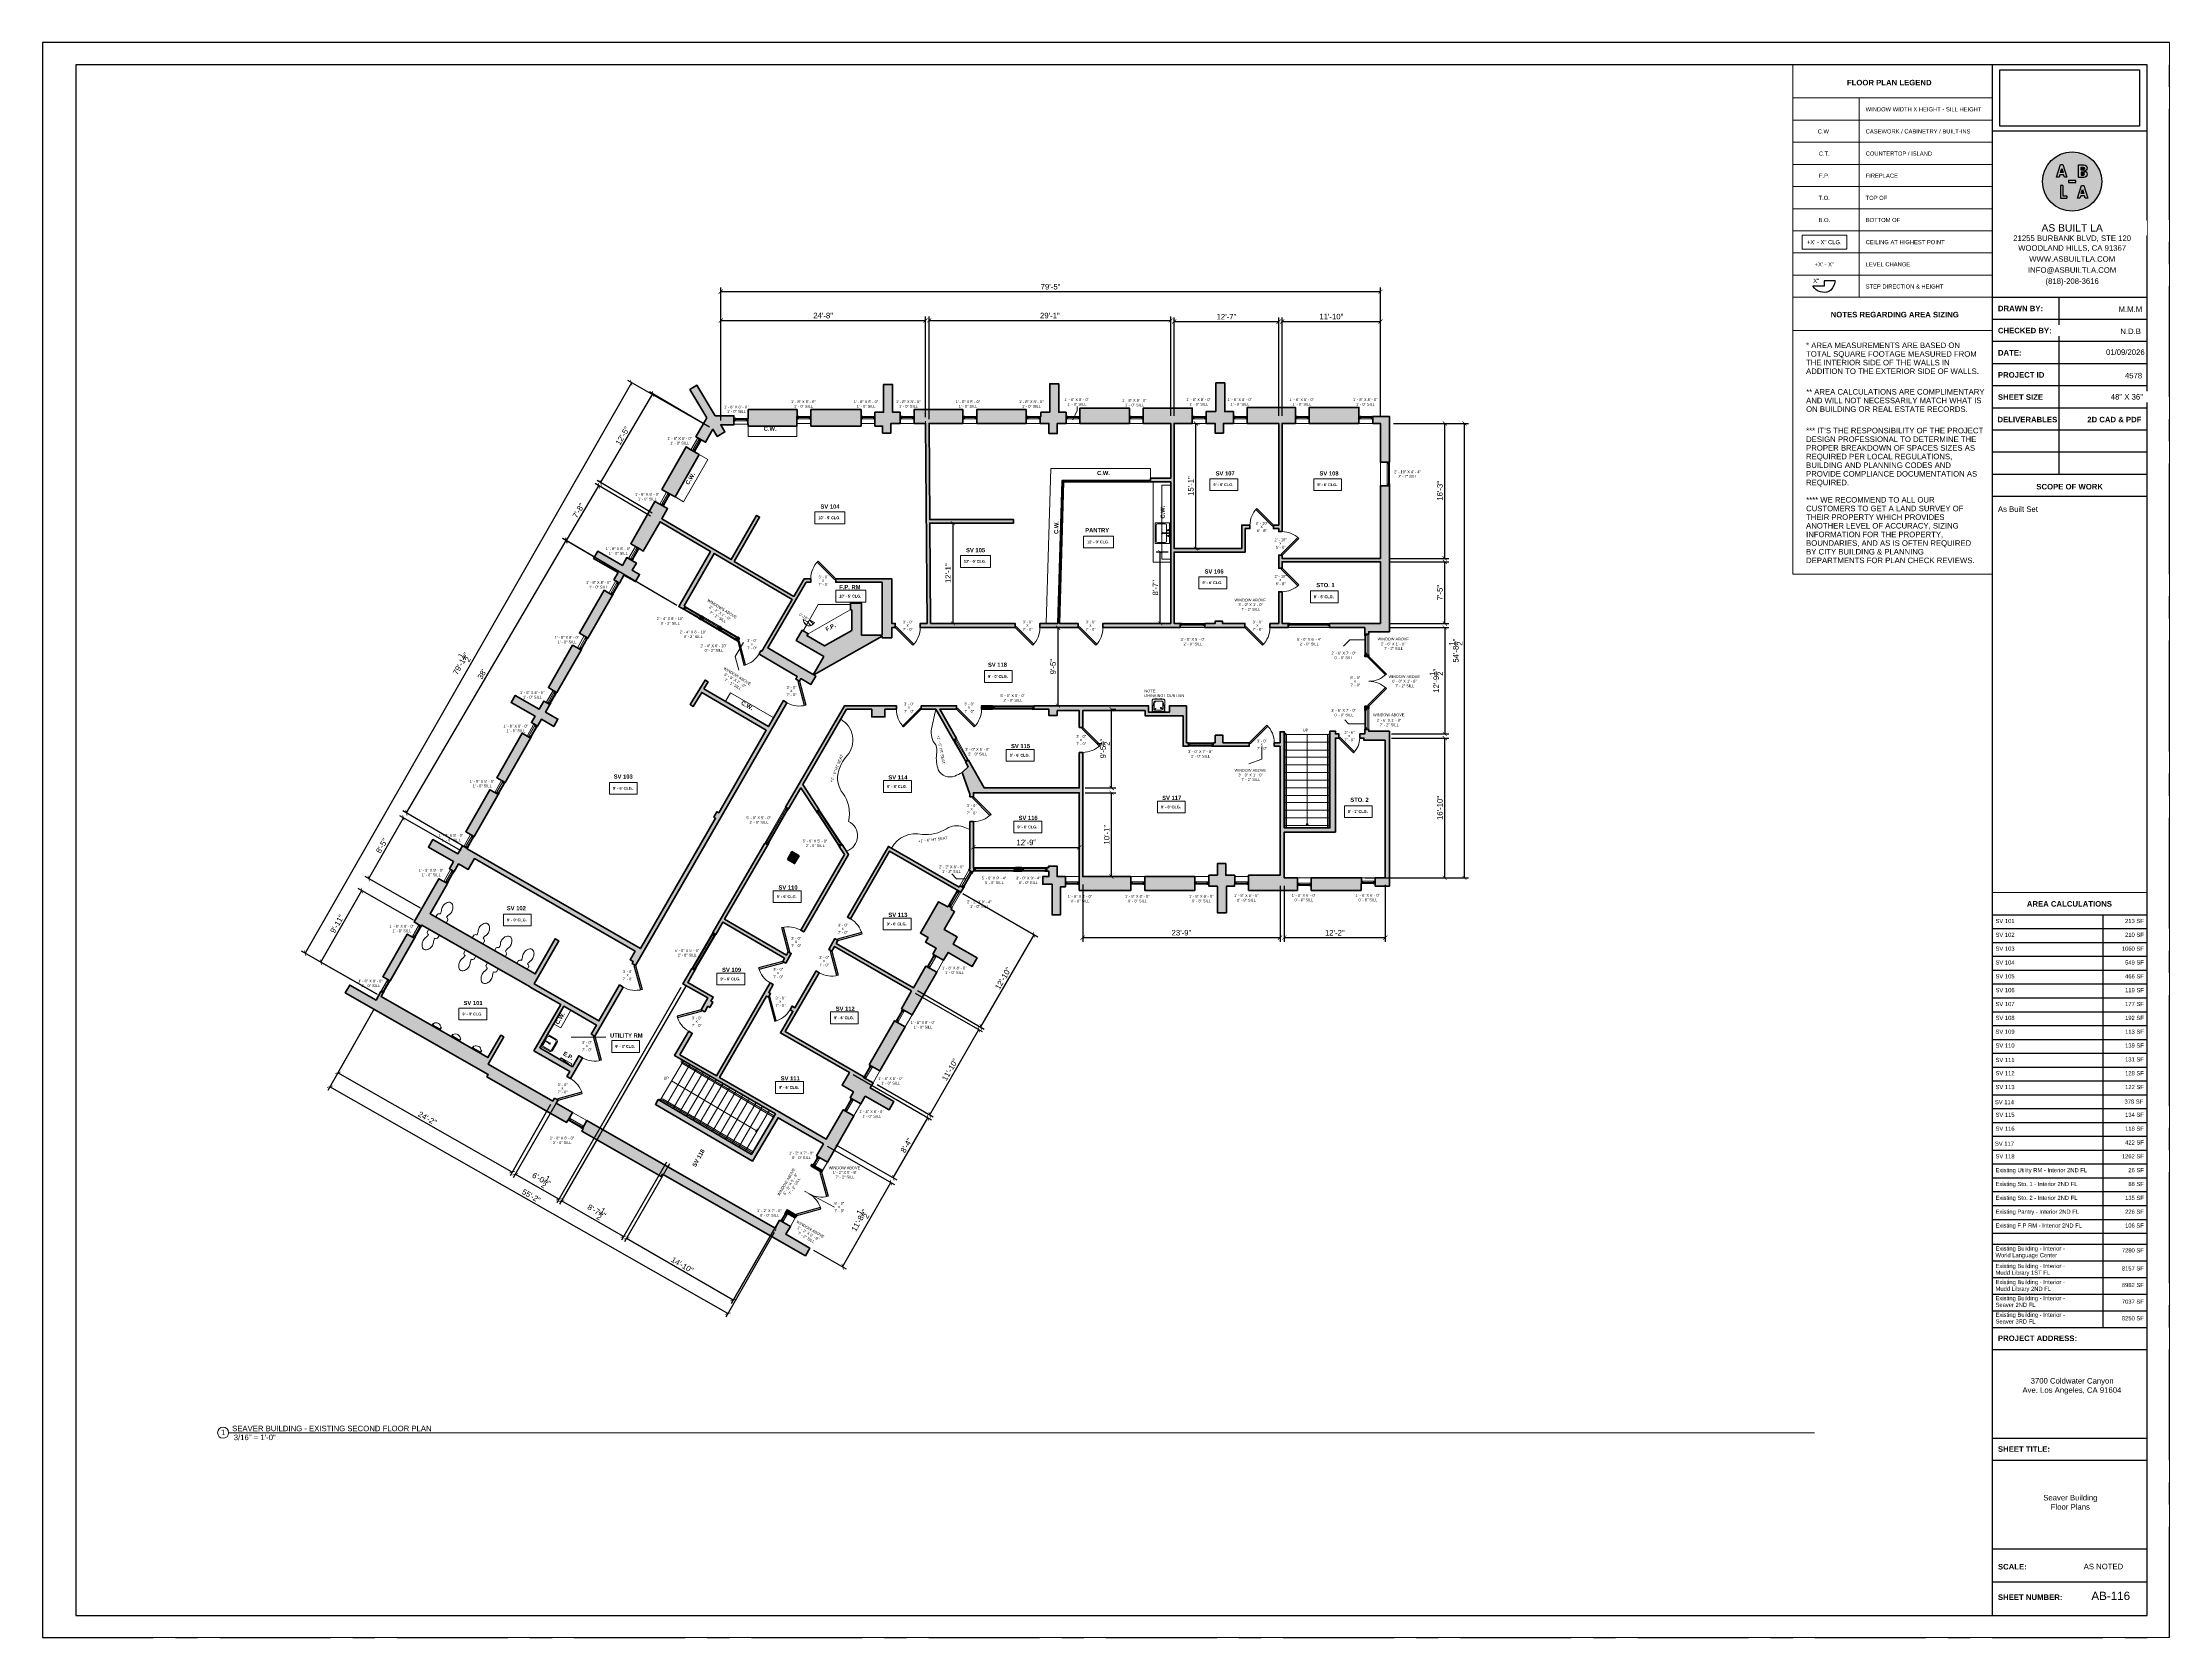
# Paper-space layout '17' of a CAD drawing. Header units: inches. Extents: x 0 to 48, y 0 to 36.
# The model-space entities are those that its viewports show. They can reach past a viewport. Long polylines and large blocks are cut down to what shows.
import ezdxf

# ---------------------------------------------------------------- set-up
doc = ezdxf.new("R2010")
doc.units = ezdxf.units.IN
doc.header["$MEASUREMENT"] = 0
doc.set_wipeout_variables(frame=1)
doc.linetypes.add('CENTERX2', pattern=[4, 2.5, -0.5, 0.5, -0.5])
doc.linetypes.add('HIDDEN2', pattern=[0.1875, 0.125, -0.0625])
for name, color, linetype, lineweight in [('A-ANNO', 2, 'Continuous', 5), ('A-ANNO-DIMS', 1, 'Continuous', 9), ('A-DETAIL-1', 4, 'Continuous', 40), ('A-DETAIL-2', 20, 'Continuous', 25), ('A-DETAIL-3', 40, 'Continuous', 15), ('A-DOOR', 1, 'Continuous', 18), ('A-EQPT', 150, 'Continuous', 9), ('A-FIXT', 150, 'Continuous', 9), ('A-FURN', 8, 'Continuous', 9), ('A-GLAZ', 2, 'Continuous', 30), ('A-HIDDEN', 2, 'HIDDEN2', 18), ('A-WALL', 3, 'Continuous', 40), ('A-WINDOWS', 2, 'Continuous', 18)]:
    doc.layers.add(name, color=color, linetype=linetype, lineweight=lineweight)
doc.layers.add('A-HATCH', color=9, linetype='Continuous')
doc.layers.add('A-TB', color=7, linetype='Continuous')
doc.styles.add('Arial', font='arial.ttf')
doc.styles.add('Arial_1', font='arial.ttf', dxfattribs={"height": 0.0625})
doc.styles.add('Arial_3', font='arial.ttf', dxfattribs={"height": 0.125})
doc.styles.add('Arial_4', font='arial.ttf', dxfattribs={"height": 3})
doc.styles.add('Arial_5', font='arial.ttf', dxfattribs={"height": 0.09375})
doc.styles.add('Arial_B', font='arialbd.ttf', dxfattribs={"height": 4.5})
doc.styles.add('Arial_B_1', font='arialbd.ttf', dxfattribs={"height": 3})
doc.styles.add('Arial_B_2', font='arialbd.ttf', dxfattribs={"height": 0.125})
doc.styles.add('Jay Cad', font='arial.ttf', dxfattribs={"height": 0.125})
doc.styles.add('JC', font='arial.ttf', dxfattribs={"height": 0.125})
doc.dimstyles.new('Jay Cad - DIMS', dxfattribs={"dimtxt": 0.125, "dimasz": 0.09375, "dimexe": 0.09375, "dimexo": 0.09375, "dimgap": 0.046875, "dimtad": 1, "dimdec": 1, "dimzin": 0, "dimdsep": 46, "dimlunit": 4, "dimtxsty": 'Jay Cad', "dimblk": 'ARCHTICK', "dimcen": 0.09, "dimclrd": 1, "dimclre": 1, "dimclrt": 256, "dimadec": 0, "dimazin": 0, "dimtfac": 1, "dimtdec": 1, "dimtofl": 0, "dimtmove": 1, "dimatfit": 3, "dimfxl": 1, "dimtolj": 1, "dimtzin": 0, "dimarcsym": 0})
picture_1 = doc.add_image_def('image1.png', size_in_pixel=(151, 61))

# ---------------------------------------------------------------- blocks, each defined once
blk = doc.blocks.new('JC_TB_48x36 - JC_TB_3624-1264225-Floor Plans')
at = {"layer": 'A-TB'}
for p, q in [((-0.003, 24.012), (-0.003, -11.988)), ((47.997, 24.012), (-0.003, 24.012)), ((47.997, -11.988), (47.997, 24.012)), ((0.747, 23.512), (0.747, -11.488)), ((47.497, 23.512), (0.747, 23.512)), ((43.997, 23.512), (43.997, -11.488)), ((47.497, -11.488), (47.497, 23.512)), ((47.497, 22.012), (43.997, 22.012)), ((47.497, 18.262), (43.997, 18.262)), ((45.497, 18.262), (45.497, 14.263)), ((47.497, 17.762), (43.997, 17.762)), ((47.497, 17.263), (43.997, 17.263)), ((47.497, 16.763), (43.997, 16.763)), ((47.497, 16.263), (43.997, 16.263)), ((47.497, 15.763), (43.997, 15.763)), ((47.497, 15.263), (43.997, 15.263)), ((47.497, 14.763), (43.997, 14.763)), ((47.497, 14.263), (43.997, 14.263)), ((47.497, 13.763), (43.997, 13.763)), ((43.997, -4.988), (47.497, -4.988)), ((43.997, -5.488), (47.497, -5.488)), ((43.997, -7.488), (47.497, -7.488)), ((43.997, -7.988), (47.497, -7.988)), ((43.997, -9.988), (47.497, -9.988)), ((47.497, -10.738), (43.997, -10.738)), ((0.747, -11.488), (47.497, -11.488)), ((-0.003, -11.988), (47.997, -11.988))]:
    blk.add_line(p, q, dxfattribs=at)
at = {"layer": 'A-TB', "insert": (45.182, 18.691), "char_height": 0.125, "width": 1.44556, "attachment_point": 1, "style": 'Arial_3', "bg_fill": 2}
blk.add_mtext('(818)-208-3616', dxfattribs=at)
at = {"layer": 'A-TB', "char_height": 0.125, "attachment_point": 1, "bg_fill": 2}
for s, insert, width, style in [('21255 Burbank Blvd, Ste 120', (44.596, 19.632), 2.74909, 'Arial_3'), ('INFO@ASBUILTLA.COM', (44.738, 18.941), 2.41138, 'Arial_3'), ('DRAWN BY:', (44.126, 18.073), 1.22463, 'Arial_B_2'), ('CHECKED BY:', (44.126, 17.573), 1.4645, 'Arial_B_2'), ('DATE:', (44.126, 17.073), 0.63441, 'Arial_B_2'), ('PROJECT ID', (44.126, 16.573), 1.26566, 'Arial_B_2'), ('SHEET SIZE', (44.126, 16.073), 1.23725, 'Arial_B_2'), ('48" X 36"', (46.673, 16.078), 0.87428, 'Arial_3'), ('SCOPE OF WORK', (44.992, 14.05), 1.82747, 'Arial_B_2'), ('PROJECT ADDRESS:', (44.126, -5.172), 2.14941, 'Arial_B_2'), ('SHEET TITLE:', (44.126, -7.672), 1.42031, 'Arial_B_2'), ('SCALE:', (44.126, -10.328), 0.77959, 'Arial_B_2'), ('AS NOTED', (46.061, -10.323), 1.08259, 'Arial_3'), ('SHEET NUMBER:', (44.126, -11.016), 1.76434, 'Arial_B_2')]:
    blk.add_mtext(s, dxfattribs=dict(at, insert=insert, width=width, style=style))
at = {"layer": 'A-TB', "insert": (44.513, 19.437), "char_height": 0.125, "width": 2.95425, "attachment_point": 1, "style": 'Arial_3', "bg_fill": 2}
blk.add_mtext('WOODLAND HILLS, CA 91367', dxfattribs=at)
at = {"layer": 'A-TB', "insert": (44.751, 19.191), "char_height": 0.125, "width": 2.37666, "attachment_point": 1, "style": 'Arial_3', "bg_fill": 2}
blk.add_mtext('WWW.ASBUILTLA.COM', dxfattribs=at)
blk = doc.blocks.new('Logo - ABLA - CAD Format')
at = {"layer": 'A-HATCH', "true_color": 0xc9ee63}
h = blk.add_hatch(color=71, dxfattribs=at)
h.dxf.hatch_style = 1
h.paths.add_polyline_path([(-0.71, 0.89), (-0.79, 0.62), (-0.62, 0.62)], flags=0)
h.paths.add_polyline_path([(0.6, 0.78), (0.74, 0.78, 1), (0.74, 0.98), (0.6, 0.98)], flags=0)
h.paths.add_polyline_path([(0.6, 0.44), (0.74, 0.44, 1), (0.74, 0.63), (0.6, 0.63)], flags=0)
h.paths.add_polyline_path([(0.62, -0.8), (0.79, -0.8), (0.71, -0.53)], flags=0)
h.paths.add_polyline_path([(-2, 0, 1), (2, 0, 1)])
h.paths.add_polyline_path([(0.8, 0.28), (0.44, 0.28), (0.44, 1.13), (0.8, 1.13, -1), (0.8, 0.71, -1)], flags=16)
h.paths.add_polyline_path([(0.74, 0.44), (0.6, 0.44), (0.6, 0.63), (0.74, 0.63, -1)], flags=0)
h.paths.add_polyline_path([(0.79, -0.27), (1.05, -1.12), (0.89, -1.12), (0.84, -0.96), (0.58, -0.96), (0.53, -1.12), (0.37, -1.12), (0.63, -0.27)], flags=16)
h.paths.add_polyline_path([(0.74, 0.78), (0.6, 0.78), (0.6, 0.98), (0.74, 0.98, -1)], flags=0)
h.paths.add_polyline_path([(0.71, -0.53), (0.79, -0.8), (0.62, -0.8)], flags=0)
h.paths.add_polyline_path([(0.25, 0.06), (0.25, -0.06), (-0.25, -0.06), (-0.25, 0.06)], flags=16)
h.paths.add_polyline_path([(-0.37, 0.3), (-0.53, 0.3), (-0.58, 0.46), (-0.84, 0.46), (-0.89, 0.3), (-1.05, 0.3), (-0.79, 1.15), (-0.63, 1.15)], flags=16)
h.paths.add_polyline_path([(-0.63, -0.27), (-0.63, -0.96), (-0.37, -0.96), (-0.37, -1.12), (-0.79, -1.12), (-0.79, -0.27)], flags=16)
h.paths.add_polyline_path([(-0.62, 0.62), (-0.79, 0.62), (-0.71, 0.89)], flags=0)
at = {"layer": 'A-HATCH'}
h = blk.add_hatch(color=250, dxfattribs=at)
h.dxf.hatch_style = 1
h.paths.add_polyline_path([(-0.63, 1.15), (-0.79, 1.15), (-1.05, 0.3), (-0.89, 0.3), (-0.84, 0.46), (-0.58, 0.46), (-0.53, 0.3), (-0.37, 0.3)])
h.paths.add_polyline_path([(-0.62, 0.62), (-0.79, 0.62), (-0.71, 0.89)], flags=16)
h.paths.add_polyline_path([(0.44, 0.28), (0.8, 0.28, 1), (0.8, 0.71, 1), (0.8, 1.13), (0.44, 1.13)])
h.paths.add_polyline_path([(0.6, 0.44), (0.6, 0.63), (0.74, 0.63, -1), (0.74, 0.44)], flags=16)
h.paths.add_polyline_path([(0.6, 0.78), (0.6, 0.98), (0.74, 0.98, -1), (0.74, 0.78)], flags=16)
h.paths.add_polyline_path([(0.37, -1.12), (0.53, -1.12), (0.58, -0.96), (0.84, -0.96), (0.89, -1.12), (1.05, -1.12), (0.79, -0.27), (0.63, -0.27)])
h.paths.add_polyline_path([(0.71, -0.53), (0.79, -0.8), (0.62, -0.8)], flags=16)
h.paths.add_polyline_path([(0.25, -0.06), (0.25, 0.06), (-0.25, 0.06), (-0.25, -0.06)])
h.paths.add_polyline_path([(-0.79, -1.12), (-0.37, -1.12), (-0.37, -0.96), (-0.63, -0.96), (-0.63, -0.27), (-0.79, -0.27)])
at = {"layer": 'A-HATCH', "true_color": 0xc9ee63}
h = blk.add_hatch(color=71, dxfattribs=at)
h.dxf.hatch_style = 1
h.paths.add_polyline_path([(-0.71, 0.89), (-0.79, 0.62), (-0.62, 0.62)])
h.paths.add_polyline_path([(0.74, 0.78, 1), (0.74, 0.98), (0.6, 0.98), (0.6, 0.78)])
h.paths.add_polyline_path([(0.6, 0.63), (0.6, 0.44), (0.74, 0.44, 1), (0.74, 0.63)])
h.paths.add_polyline_path([(0.62, -0.8), (0.79, -0.8), (0.71, -0.53)])
blk.add_circle((0, 0), 2)
at = {"layer": 'A-HATCH', "color": 250}
for points in [[(-0.63, 1.15), (-0.37, 0.3), (-0.53, 0.3), (-0.58, 0.46), (-0.84, 0.46), (-0.89, 0.3), (-1.05, 0.3), (-0.79, 1.15)], [(-0.71, 0.89), (-0.62, 0.62), (-0.79, 0.62)], [(0.25, 0.06), (-0.25, 0.06), (-0.25, -0.06), (0.25, -0.06)], [(0.79, -0.27), (1.05, -1.12), (0.89, -1.12), (0.84, -0.96), (0.58, -0.96), (0.53, -1.12), (0.37, -1.12), (0.63, -0.27)], [(0.71, -0.53), (0.79, -0.8), (0.62, -0.8)]]:
    blk.add_lwpolyline(points, close=True, dxfattribs=at)
for points in [[(0.8, 0.71, -1), (0.8, 0.28), (0.44, 0.28), (0.44, 1.13), (0.8, 1.13, -1)], [(0.6, 0.98), (0.74, 0.98, -1), (0.74, 0.78), (0.6, 0.78)], [(0.6, 0.44), (0.74, 0.44, 1), (0.74, 0.63), (0.6, 0.63)]]:
    blk.add_lwpolyline(points, format="xyb", close=True, dxfattribs=at)
for points in [[(-0.79, -0.27), (-0.79, -1.12), (-0.37, -1.12)], [(-0.63, -0.27), (-0.79, -0.27)], [(-0.63, -0.27), (-0.63, -0.96), (-0.37, -0.96)], [(-0.37, -0.96), (-0.37, -1.12)]]:
    blk.add_lwpolyline(points, dxfattribs=at)
blk = doc.blocks.new('TB-INFO-ABLA')
blk.add_wipeout([(168, 180), (168, 0), (0, 0), (0, 180)])
blk.add_wipeout([(168, 180), (168, 0), (0, 0), (0, 180)])
at = {"xscale": 16, "yscale": 16, "zscale": 16}
blk.add_blockref('Logo - ABLA - CAD Format', (86.6, 125.4), dxfattribs=at)
at = {"char_height": 6, "width": 168.619, "attachment_point": 2, "style": 'JC', "bg_fill": 2}
for s, insert in [('21255 BURBANK BLVD, STE 120', (86.6, 67)), ('(818)-208-3616', (86.6, 20.5))]:
    blk.add_mtext(s, dxfattribs=dict(at, insert=insert))
for s, insert in [('WOODLAND HILLS, CA 91367', (86.6, 56.4)), ('INFO@ASBUILTLA.COM', (86.6, 32.5))]:
    blk.add_mtext(s, dxfattribs=dict(at, insert=insert))
at = {"insert": (86.6, 44.5), "char_height": 6, "width": 168.619, "attachment_point": 2, "style": 'JC', "bg_fill": 2}
blk.add_mtext('WWW.ASBUILTLA.COM', dxfattribs=at)
blk.add_lwpolyline([(168, 180), (0, 180), (0, 0), (168, 0)], close=True)
at = {"insert": (86.6, 75.1), "char_height": 8, "width": 154.347, "attachment_point": 5, "style": 'JC', "bg_fill": 2}
blk.add_mtext('AS BUILT LA ', dxfattribs=at)
blk = doc.blocks.new('JC_FIXED WINDOW - MUNTIN - FIXED WINDOW-1730164-Seaver 2nd FL')
at = {"layer": 'A-GLAZ'}
for p, q in [((-10, 2), (-10, -2)), ((-7.3, 2), (-10, 2)), ((-9.5, 2), (-9.5, 0.2)), ((-9.5, 0.2), (-8.8, 0.2)), ((-7.3, 0.2), (-8.8, 0.2)), ((-8.8, 0.2), (-8.8, -1.5)), ((-7.3, 2), (-7.3, 0.2)), ((7.3, 2), (10, 2)), ((7.3, 2), (7.3, 0.2)), ((7.3, 0.2), (9.5, 0.2)), ((8.8, 0.2), (8.8, -1.5)), ((9.5, 2), (9.5, 0.2)), ((10, 2), (10, -2)), ((-10, -1.5), (-8.8, -1.5)), ((8.8, -1.5), (10, -1.5))]:
    blk.add_line(p, q, dxfattribs=at)
at = {"layer": 'A-GLAZ', "lineweight": 9}
for p, q in [((7.3, 2), (-7.3, 2)), ((8.8, -1.5), (-8.8, -1.5))]:
    blk.add_line(p, q, dxfattribs=at)
at = {"layer": 'A-GLAZ', "lineweight": 40}
blk.add_line((-7.3, 1.1), (7.3, 1.1), dxfattribs=at)
at = {"layer": 'A-WINDOWS'}
for p, q in [((10, 2), (-10, 2)), ((-10, -2), (10, -2))]:
    blk.add_line(p, q, dxfattribs=at)
blk = doc.blocks.new('JC_FIXED WINDOW - MUNTIN - FIXED WINDOW-1730197-Seaver 2nd FL')
at = {"layer": 'A-GLAZ'}
for p, q in [((-10, 3), (-10, -3)), ((-7.25, 3), (-10, 3)), ((-9.5, 3), (-9.5, 1.25)), ((-9.5, 1.25), (-8.75, 1.25)), ((-7.25, 1.25), (-8.75, 1.25)), ((-8.75, 1.25), (-8.75, -0.5)), ((-7.25, 3), (-7.25, 1.25)), ((7.25, 3), (10, 3)), ((7.25, 3), (7.25, 1.25)), ((7.25, 1.25), (9.5, 1.25)), ((8.75, 1.25), (8.75, -0.5)), ((9.5, 3), (9.5, 1.25)), ((10, 3), (10, -3)), ((-10, -0.5), (-8.75, -0.5)), ((8.75, -0.5), (10, -0.5))]:
    blk.add_line(p, q, dxfattribs=at)
at = {"layer": 'A-GLAZ', "lineweight": 9}
for p, q in [((7.25, 3), (-7.25, 3)), ((8.75, -0.5), (-8.75, -0.5))]:
    blk.add_line(p, q, dxfattribs=at)
at = {"layer": 'A-GLAZ', "lineweight": 40}
blk.add_line((-7.25, 2.125), (7.25, 2.125), dxfattribs=at)
at = {"layer": 'A-WINDOWS'}
for p, q in [((10, 3), (-10, 3)), ((-10, -3), (10, -3))]:
    blk.add_line(p, q, dxfattribs=at)
blk = doc.blocks.new('JC_FIXED WINDOW - MUNTIN - FIXED WINDOW-1733460-Seaver 2nd FL')
at = {"layer": 'A-GLAZ'}
for p, q in [((-10, 4), (-10, -4)), ((-7.3, 4), (-10, 4)), ((-10, 0.5), (-8.8, 0.5)), ((-9.5, 4), (-9.5, 2.2)), ((-9.5, 2.2), (-8.8, 2.2)), ((-7.3, 2.2), (-8.8, 2.2)), ((-8.8, 2.2), (-8.8, 0.5)), ((-7.3, 4), (-7.3, 2.2)), ((7.3, 4), (10, 4)), ((7.3, 4), (7.3, 2.2)), ((7.3, 2.2), (9.5, 2.2)), ((8.8, 2.2), (8.8, 0.5)), ((8.8, 0.5), (10, 0.5)), ((9.5, 4), (9.5, 2.2)), ((10, 4), (10, -4))]:
    blk.add_line(p, q, dxfattribs=at)
at = {"layer": 'A-GLAZ', "lineweight": 9}
for p, q in [((8.8, 0.5), (-8.8, 0.5)), ((7.3, 4), (-7.3, 4))]:
    blk.add_line(p, q, dxfattribs=at)
at = {"layer": 'A-GLAZ', "lineweight": 40}
blk.add_line((-7.3, 3.1), (7.3, 3.1), dxfattribs=at)
at = {"layer": 'A-WINDOWS'}
for p, q in [((10, 4), (-10, 4)), ((-10, -4), (10, -4))]:
    blk.add_line(p, q, dxfattribs=at)
blk = doc.blocks.new('JC_FIXED WINDOW - MUNTIN - FIXED WINDOW-1755302-Seaver 2nd FL')
at = {"layer": 'A-GLAZ'}
for p, q in [((-10, 5), (-10, -5)), ((-7.3, 5), (-10, 5)), ((-10, 1.5), (-8.8, 1.5)), ((-9.5, 5), (-9.5, 3.2)), ((-9.5, 3.2), (-8.8, 3.2)), ((-7.3, 3.2), (-8.8, 3.2)), ((-8.8, 3.2), (-8.8, 1.5)), ((-7.3, 5), (-7.3, 3.2)), ((7.3, 5), (10, 5)), ((7.3, 5), (7.3, 3.2)), ((7.3, 3.2), (9.5, 3.2)), ((8.8, 3.2), (8.8, 1.5)), ((8.8, 1.5), (10, 1.5)), ((9.5, 5), (9.5, 3.2)), ((10, 5), (10, -5))]:
    blk.add_line(p, q, dxfattribs=at)
at = {"layer": 'A-GLAZ', "lineweight": 9}
for p, q in [((8.8, 1.5), (-8.8, 1.5)), ((7.3, 5), (-7.3, 5))]:
    blk.add_line(p, q, dxfattribs=at)
at = {"layer": 'A-GLAZ', "lineweight": 40}
blk.add_line((-7.3, 4.1), (7.3, 4.1), dxfattribs=at)
at = {"layer": 'A-WINDOWS'}
for p, q in [((10, 5), (-10, 5)), ((-10, -5), (10, -5))]:
    blk.add_line(p, q, dxfattribs=at)
blk = doc.blocks.new('JC_FIXED WINDOW - MUNTIN - FIXED WINDOW-1546955-Seaver 2nd FL')
at = {"layer": 'A-GLAZ'}
for p, q in [((-12, -6.5), (-12, 6.5)), ((12, -6.5), (12, 6.5)), ((-12, -3), (-10.75, -3)), ((-9.25, -6.5), (-12, -6.5)), ((-11.5, -6.5), (-11.5, -4.75)), ((-11.5, -4.75), (-10.75, -4.75)), ((-10.75, -4.75), (-10.75, -3)), ((-9.25, -4.75), (-10.75, -4.75)), ((-9.25, -6.5), (-9.25, -4.75)), ((9.25, -4.75), (11.5, -4.75)), ((9.25, -6.5), (9.25, -4.75)), ((9.25, -6.5), (12, -6.5)), ((10.75, -3), (12, -3)), ((10.75, -4.75), (10.75, -3)), ((11.5, -6.5), (11.5, -4.75))]:
    blk.add_line(p, q, dxfattribs=at)
at = {"layer": 'A-GLAZ', "lineweight": 9}
for p, q in [((10.75, -3), (-10.75, -3)), ((9.25, -6.5), (-9.25, -6.5))]:
    blk.add_line(p, q, dxfattribs=at)
at = {"layer": 'A-GLAZ', "lineweight": 40}
blk.add_line((-9.25, -5.625), (9.25, -5.625), dxfattribs=at)
at = {"layer": 'A-WINDOWS'}
for p, q in [((-12, 6.5), (12, 6.5)), ((12, -6.5), (-12, -6.5))]:
    blk.add_line(p, q, dxfattribs=at)
blk = doc.blocks.new('JC_SINGLE DOOR-NO TRIM - SINGLE DOOR-1545690-Seaver 2nd FL')
at = {"layer": 'A-DOOR', "lineweight": 30}
for p, q in [((-7.5, 28.5), (-8.9, 27)), ((-8.9, 27), (16.6, 1.6)), ((18, 3), (-7.5, 28.5)), ((16.6, 1.6), (18, 3))]:
    blk.add_line(p, q, dxfattribs=at)
at = {"layer": 'A-DOOR', "lineweight": 9}
blk.add_arc((18, 3), 36, 135, 180, dxfattribs=at)
blk = doc.blocks.new('JC_SINGLE DOOR-NO TRIM - SINGLE DOOR-1545697-Seaver 2nd FL')
at = {"layer": 'A-DOOR', "lineweight": 30}
for p, q in [((-8.9, -27), (16.6, -1.6)), ((-7.5, -28.5), (-8.9, -27)), ((18, -3), (-7.5, -28.5)), ((16.6, -1.6), (18, -3))]:
    blk.add_line(p, q, dxfattribs=at)
at = {"layer": 'A-DOOR', "lineweight": 9}
blk.add_arc((18, -3), 36, 180, 225, dxfattribs=at)
blk = doc.blocks.new('JC_SINGLE DOOR-NO TRIM - SINGLE DOOR-1482534-Seaver 2nd FL')
at = {"layer": 'A-DOOR', "lineweight": 30}
for p, q in [((-8.9, -26.5), (16.6, -1.1)), ((-7.5, -28), (-8.9, -26.5)), ((18, -2.5), (-7.5, -28)), ((16.6, -1.1), (18, -2.5))]:
    blk.add_line(p, q, dxfattribs=at)
at = {"layer": 'A-DOOR', "lineweight": 9}
blk.add_arc((18, -2.5), 36, 180, 225, dxfattribs=at)
blk = doc.blocks.new('JC_SINGLE DOOR-NO TRIM - SINGLE DOOR-1483496-Seaver 2nd FL')
at = {"layer": 'A-DOOR', "lineweight": 30}
for p, q in [((-7.5, 28), (-8.9, 26.5)), ((-8.9, 26.5), (16.6, 1.1)), ((18, 2.5), (-7.5, 28)), ((16.6, 1.1), (18, 2.5))]:
    blk.add_line(p, q, dxfattribs=at)
at = {"layer": 'A-DOOR', "lineweight": 9}
blk.add_arc((18, 2.5), 36, 135, 180, dxfattribs=at)
blk = doc.blocks.new('JC_SINGLE DOOR-NO TRIM - SINGLE DOOR-1749836-Seaver 2nd FL')
at = {"layer": 'A-DOOR', "lineweight": 30}
for p, q in [((-6.2, 24.2), (-7.6, 22.8)), ((-7.6, 22.8), (13.6, 1.6)), ((15, 3), (-6.2, 24.2)), ((13.6, 1.6), (15, 3))]:
    blk.add_line(p, q, dxfattribs=at)
at = {"layer": 'A-DOOR', "lineweight": 9}
blk.add_arc((15, 3), 30, 135, 180, dxfattribs=at)
blk = doc.blocks.new('JC_FIXED WINDOW - MUNTIN - FIXED WINDOW-1743677-Seaver 2nd FL')
at = {"layer": 'A-GLAZ'}
for p, q in [((-30, 3), (-30, -3)), ((-27.25, 3), (-30, 3)), ((-29.5, 3), (-29.5, 1.25)), ((-29.5, 1.25), (-28.75, 1.25)), ((-27.25, 1.25), (-28.75, 1.25)), ((-28.75, 1.25), (-28.75, -0.5)), ((-27.25, 3), (-27.25, 1.25)), ((27.25, 3), (30, 3)), ((27.25, 3), (27.25, 1.25)), ((27.25, 1.25), (29.5, 1.25)), ((28.75, 1.25), (28.75, -0.5)), ((29.5, 3), (29.5, 1.25)), ((30, 3), (30, -3)), ((-30, -0.5), (-28.75, -0.5)), ((28.75, -0.5), (30, -0.5))]:
    blk.add_line(p, q, dxfattribs=at)
at = {"layer": 'A-GLAZ', "lineweight": 9}
for p, q in [((27.25, 3), (-27.25, 3)), ((28.75, -0.5), (-28.75, -0.5))]:
    blk.add_line(p, q, dxfattribs=at)
at = {"layer": 'A-GLAZ', "lineweight": 40}
blk.add_line((-27.25, 2.125), (27.25, 2.125), dxfattribs=at)
at = {"layer": 'A-WINDOWS'}
for p, q in [((30, 3), (-30, 3)), ((-30, -3), (30, -3))]:
    blk.add_line(p, q, dxfattribs=at)
blk = doc.blocks.new('JC_FIXED WINDOW - MUNTIN - FIXED WINDOW-1743908-Seaver 2nd FL')
at = {"layer": 'A-GLAZ'}
for p, q in [((-18, 2.5), (-18, -2.5)), ((-15.25, 2.5), (-18, 2.5)), ((-17.5, 2.5), (-17.5, 0.75)), ((-17.5, 0.75), (-16.75, 0.75)), ((-15.25, 0.75), (-16.75, 0.75)), ((-16.75, 0.75), (-16.75, -1)), ((-15.25, 2.5), (-15.25, 0.75)), ((15.25, 2.5), (18, 2.5)), ((15.25, 2.5), (15.25, 0.75)), ((15.25, 0.75), (17.5, 0.75)), ((16.75, 0.75), (16.75, -1)), ((17.5, 2.5), (17.5, 0.75)), ((18, 2.5), (18, -2.5)), ((-18, -1), (-16.75, -1)), ((16.75, -1), (18, -1))]:
    blk.add_line(p, q, dxfattribs=at)
at = {"layer": 'A-GLAZ', "lineweight": 9}
for p, q in [((15.25, 2.5), (-15.25, 2.5)), ((16.75, -1), (-16.75, -1))]:
    blk.add_line(p, q, dxfattribs=at)
at = {"layer": 'A-GLAZ', "lineweight": 40}
blk.add_line((-15.25, 1.625), (15.25, 1.625), dxfattribs=at)
at = {"layer": 'A-WINDOWS'}
for p, q in [((18, 2.5), (-18, 2.5)), ((-18, -2.5), (18, -2.5))]:
    blk.add_line(p, q, dxfattribs=at)
blk = doc.blocks.new('JC_FIXED WINDOW - MUNTIN - FIXED WINDOW-1743874-Seaver 2nd FL')
at = {"layer": 'A-GLAZ'}
for p, q in [((-30, 2.5), (-30, -2.5)), ((-27.25, 2.5), (-30, 2.5)), ((-29.5, 2.5), (-29.5, 0.75)), ((-29.5, 0.75), (-28.75, 0.75)), ((-27.25, 0.75), (-28.75, 0.75)), ((-28.75, 0.75), (-28.75, -1)), ((-27.25, 2.5), (-27.25, 0.75)), ((27.25, 2.5), (30, 2.5)), ((27.25, 2.5), (27.25, 0.75)), ((27.25, 0.75), (29.5, 0.75)), ((28.75, 0.75), (28.75, -1)), ((29.5, 2.5), (29.5, 0.75)), ((30, 2.5), (30, -2.5)), ((-30, -1), (-28.75, -1)), ((28.75, -1), (30, -1))]:
    blk.add_line(p, q, dxfattribs=at)
at = {"layer": 'A-GLAZ', "lineweight": 9}
for p, q in [((27.25, 2.5), (-27.25, 2.5)), ((28.75, -1), (-28.75, -1))]:
    blk.add_line(p, q, dxfattribs=at)
at = {"layer": 'A-GLAZ', "lineweight": 40}
blk.add_line((-27.25, 1.625), (27.25, 1.625), dxfattribs=at)
at = {"layer": 'A-WINDOWS'}
for p, q in [((30, 2.5), (-30, 2.5)), ((-30, -2.5), (30, -2.5))]:
    blk.add_line(p, q, dxfattribs=at)
blk = doc.blocks.new('JC_FIXED WINDOW - MUNTIN - FIXED WINDOW-1744138-Seaver 2nd FL')
at = {"layer": 'A-GLAZ'}
for p, q in [((-18, 2.5), (-18, -2.5)), ((-15.25, 2.5), (-18, 2.5)), ((-17.5, 2.5), (-17.5, 0.75)), ((-17.5, 0.75), (-16.75, 0.75)), ((-15.25, 0.75), (-16.75, 0.75)), ((-16.75, 0.75), (-16.75, -1)), ((-15.25, 2.5), (-15.25, 0.75)), ((15.25, 2.5), (18, 2.5)), ((15.25, 2.5), (15.25, 0.75)), ((15.25, 0.75), (17.5, 0.75)), ((16.75, 0.75), (16.75, -1)), ((17.5, 2.5), (17.5, 0.75)), ((18, 2.5), (18, -2.5)), ((-18, -1), (-16.75, -1)), ((16.75, -1), (18, -1))]:
    blk.add_line(p, q, dxfattribs=at)
at = {"layer": 'A-GLAZ', "lineweight": 9}
for p, q in [((15.25, 2.5), (-15.25, 2.5)), ((16.75, -1), (-16.75, -1))]:
    blk.add_line(p, q, dxfattribs=at)
at = {"layer": 'A-GLAZ', "lineweight": 40}
blk.add_line((-15.25, 1.625), (15.25, 1.625), dxfattribs=at)
at = {"layer": 'A-WINDOWS'}
for p, q in [((18, 2.5), (-18, 2.5)), ((-18, -2.5), (18, -2.5))]:
    blk.add_line(p, q, dxfattribs=at)
blk = doc.blocks.new('JC_SINGLE DOOR-NO TRIM - SINGLE DOOR-1749835-Seaver 2nd FL')
at = {"layer": 'A-DOOR', "lineweight": 30}
for p, q in [((-8.5, -25.1), (15.6, -1.1)), ((-7, -26.5), (-8.5, -25.1)), ((17, -2.5), (-7, -26.5)), ((15.6, -1.1), (17, -2.5))]:
    blk.add_line(p, q, dxfattribs=at)
at = {"layer": 'A-DOOR', "lineweight": 9}
blk.add_arc((17, -2.5), 34, 180, 225, dxfattribs=at)
blk = doc.blocks.new('JC_SINGLE DOOR-NO TRIM - SINGLE DOOR-1749834-Seaver 2nd FL')
at = {"layer": 'A-DOOR', "lineweight": 30}
for p, q in [((-7, 26.5), (-8.5, 25.1)), ((-8.5, 25.1), (15.6, 1.1)), ((17, 2.5), (-7, 26.5)), ((15.6, 1.1), (17, 2.5))]:
    blk.add_line(p, q, dxfattribs=at)
at = {"layer": 'A-DOOR', "lineweight": 9}
blk.add_arc((17, 2.5), 34, 135, 180, dxfattribs=at)
blk = doc.blocks.new('JC_FIXED WINDOW - MUNTIN - FIXED WINDOW-1744500-Seaver 2nd FL')
at = {"layer": 'A-GLAZ'}
for p, q in [((-18, 3), (-18, -3)), ((-15.25, 3), (-18, 3)), ((-17.5, 3), (-17.5, 1.25)), ((-17.5, 1.25), (-16.75, 1.25)), ((-15.25, 1.25), (-16.75, 1.25)), ((-16.75, 1.25), (-16.75, -0.5)), ((-15.25, 3), (-15.25, 1.25)), ((15.25, 3), (18, 3)), ((15.25, 3), (15.25, 1.25)), ((15.25, 1.25), (17.5, 1.25)), ((16.75, 1.25), (16.75, -0.5)), ((17.5, 3), (17.5, 1.25)), ((18, 3), (18, -3)), ((-18, -0.5), (-16.75, -0.5)), ((16.75, -0.5), (18, -0.5))]:
    blk.add_line(p, q, dxfattribs=at)
at = {"layer": 'A-GLAZ', "lineweight": 9}
for p, q in [((15.25, 3), (-15.25, 3)), ((16.75, -0.5), (-16.75, -0.5))]:
    blk.add_line(p, q, dxfattribs=at)
at = {"layer": 'A-GLAZ', "lineweight": 40}
blk.add_line((-15.25, 2.125), (15.25, 2.125), dxfattribs=at)
at = {"layer": 'A-WINDOWS'}
for p, q in [((18, 3), (-18, 3)), ((-18, -3), (18, -3))]:
    blk.add_line(p, q, dxfattribs=at)
blk = doc.blocks.new('JC_FIXED WINDOW - MUNTIN - FIXED WINDOW-1744683-Seaver 2nd FL')
at = {"layer": 'A-GLAZ'}
for p, q in [((-17, 6.5), (-17, -6.5)), ((-14.25, 6.5), (-17, 6.5)), ((-17, 3), (-15.75, 3)), ((-16.5, 6.5), (-16.5, 4.75)), ((-16.5, 4.75), (-15.75, 4.75)), ((-14.25, 4.75), (-15.75, 4.75)), ((-15.75, 4.75), (-15.75, 3)), ((-14.25, 6.5), (-14.25, 4.75)), ((14.25, 6.5), (17, 6.5)), ((14.25, 6.5), (14.25, 4.75)), ((14.25, 4.75), (16.5, 4.75)), ((15.75, 4.75), (15.75, 3)), ((15.75, 3), (17, 3)), ((16.5, 6.5), (16.5, 4.75)), ((17, 6.5), (17, -6.5))]:
    blk.add_line(p, q, dxfattribs=at)
at = {"layer": 'A-GLAZ', "lineweight": 9}
for p, q in [((15.75, 3), (-15.75, 3)), ((14.25, 6.5), (-14.25, 6.5))]:
    blk.add_line(p, q, dxfattribs=at)
at = {"layer": 'A-GLAZ', "lineweight": 40}
blk.add_line((-14.25, 5.625), (14.25, 5.625), dxfattribs=at)
at = {"layer": 'A-WINDOWS'}
for p, q in [((17, 6.5), (-17, 6.5)), ((-17, -6.5), (17, -6.5))]:
    blk.add_line(p, q, dxfattribs=at)
blk = doc.blocks.new('JC_FIXED WINDOW - MUNTIN - FIXED WINDOW-1757048-Seaver 2nd FL')
at = {"layer": 'A-GLAZ'}
for p, q in [((-10, -5.5), (-10, 5.5)), ((10, -5.5), (10, 5.5)), ((-10, -2), (-8.8, -2)), ((-7.3, -5.5), (-10, -5.5)), ((-9.5, -5.5), (-9.5, -3.7)), ((-9.5, -3.7), (-8.8, -3.7)), ((-8.8, -3.7), (-8.8, -2)), ((-7.3, -3.7), (-8.8, -3.7)), ((-7.3, -5.5), (-7.3, -3.7)), ((7.3, -3.7), (9.5, -3.7)), ((7.3, -5.5), (7.3, -3.7)), ((7.3, -5.5), (10, -5.5)), ((8.8, -2), (10, -2)), ((8.8, -3.7), (8.8, -2)), ((9.5, -5.5), (9.5, -3.7))]:
    blk.add_line(p, q, dxfattribs=at)
at = {"layer": 'A-GLAZ', "lineweight": 9}
for p, q in [((8.8, -2), (-8.8, -2)), ((7.3, -5.5), (-7.3, -5.5))]:
    blk.add_line(p, q, dxfattribs=at)
at = {"layer": 'A-GLAZ', "lineweight": 40}
blk.add_line((-7.3, -4.6), (7.3, -4.6), dxfattribs=at)
at = {"layer": 'A-WINDOWS'}
for p, q in [((-10, 5.5), (10, 5.5)), ((10, -5.5), (-10, -5.5))]:
    blk.add_line(p, q, dxfattribs=at)
blk = doc.blocks.new('JC_FIXED WINDOW - MUNTIN - FIXED WINDOW-1758026-Seaver 2nd FL')
at = {"layer": 'A-GLAZ'}
for p, q in [((-10, -5.5), (-10, 5.5)), ((10, -5.5), (10, 5.5)), ((-10, -2), (-8.75, -2)), ((-7.25, -5.5), (-10, -5.5)), ((-9.5, -5.5), (-9.5, -3.75)), ((-9.5, -3.75), (-8.75, -3.75)), ((-8.75, -3.75), (-8.75, -2)), ((-7.25, -3.75), (-8.75, -3.75)), ((-7.25, -5.5), (-7.25, -3.75)), ((7.25, -3.75), (9.5, -3.75)), ((7.25, -5.5), (7.25, -3.75)), ((7.25, -5.5), (10, -5.5)), ((8.75, -2), (10, -2)), ((8.75, -3.75), (8.75, -2)), ((9.5, -5.5), (9.5, -3.75))]:
    blk.add_line(p, q, dxfattribs=at)
at = {"layer": 'A-GLAZ', "lineweight": 9}
for p, q in [((8.75, -2), (-8.75, -2)), ((7.25, -5.5), (-7.25, -5.5))]:
    blk.add_line(p, q, dxfattribs=at)
at = {"layer": 'A-GLAZ', "lineweight": 40}
blk.add_line((-7.25, -4.625), (7.25, -4.625), dxfattribs=at)
at = {"layer": 'A-WINDOWS'}
for p, q in [((-10, 5.5), (10, 5.5)), ((10, -5.5), (-10, -5.5))]:
    blk.add_line(p, q, dxfattribs=at)
blk = doc.blocks.new('JC_FIXED WINDOW - MUNTIN - FIXED WINDOW-1758031-Seaver 2nd FL')
at = {"layer": 'A-GLAZ'}
for p, q in [((-10, -4), (-10, 4)), ((10, -4), (10, 4)), ((-10, -0.5), (-8.75, -0.5)), ((-7.25, -4), (-10, -4)), ((-9.5, -4), (-9.5, -2.25)), ((-9.5, -2.25), (-8.75, -2.25)), ((-8.75, -2.25), (-8.75, -0.5)), ((-7.25, -2.25), (-8.75, -2.25)), ((-7.25, -4), (-7.25, -2.25)), ((7.25, -2.25), (9.5, -2.25)), ((7.25, -4), (7.25, -2.25)), ((7.25, -4), (10, -4)), ((8.75, -0.5), (10, -0.5)), ((8.75, -2.25), (8.75, -0.5)), ((9.5, -4), (9.5, -2.25))]:
    blk.add_line(p, q, dxfattribs=at)
at = {"layer": 'A-GLAZ', "lineweight": 9}
for p, q in [((8.75, -0.5), (-8.75, -0.5)), ((7.25, -4), (-7.25, -4))]:
    blk.add_line(p, q, dxfattribs=at)
at = {"layer": 'A-GLAZ', "lineweight": 40}
blk.add_line((-7.25, -3.125), (7.25, -3.125), dxfattribs=at)
at = {"layer": 'A-WINDOWS'}
for p, q in [((-10, 4), (10, 4)), ((10, -4), (-10, -4))]:
    blk.add_line(p, q, dxfattribs=at)
blk = doc.blocks.new('JC_FIXED WINDOW - MUNTIN - FIXED WINDOW-1745013-Seaver 2nd FL')
at = {"layer": 'A-GLAZ'}
for p, q in [((-30, 2.5), (-30, -2.5)), ((-27.3, 2.5), (-30, 2.5)), ((-29.5, 2.5), (-29.5, 0.7)), ((-29.5, 0.7), (-28.8, 0.7)), ((-27.3, 0.7), (-28.8, 0.7)), ((-28.8, 0.7), (-28.8, -1)), ((-27.3, 2.5), (-27.3, 0.7)), ((27.3, 2.5), (30, 2.5)), ((27.3, 2.5), (27.3, 0.7)), ((27.3, 0.7), (29.5, 0.7)), ((28.8, 0.7), (28.8, -1)), ((29.5, 2.5), (29.5, 0.7)), ((30, 2.5), (30, -2.5)), ((-30, -1), (-28.8, -1)), ((28.8, -1), (30, -1))]:
    blk.add_line(p, q, dxfattribs=at)
at = {"layer": 'A-GLAZ', "lineweight": 9}
for p, q in [((27.3, 2.5), (-27.3, 2.5)), ((28.8, -1), (-28.8, -1))]:
    blk.add_line(p, q, dxfattribs=at)
at = {"layer": 'A-GLAZ', "lineweight": 40}
blk.add_line((-27.3, 1.6), (27.3, 1.6), dxfattribs=at)
at = {"layer": 'A-WINDOWS'}
for p, q in [((30, 2.5), (-30, 2.5)), ((-30, -2.5), (30, -2.5))]:
    blk.add_line(p, q, dxfattribs=at)
blk = doc.blocks.new('JC_FIXED WINDOW - MUNTIN - FIXED WINDOW-1745102-Seaver 2nd FL')
at = {"layer": 'A-GLAZ'}
for p, q in [((-18, 2.5), (-18, -2.5)), ((-15.3, 2.5), (-18, 2.5)), ((-17.5, 2.5), (-17.5, 0.7)), ((-17.5, 0.7), (-16.8, 0.7)), ((-15.3, 0.7), (-16.8, 0.7)), ((-16.8, 0.7), (-16.8, -1)), ((-15.3, 2.5), (-15.3, 0.7)), ((15.3, 2.5), (18, 2.5)), ((15.3, 2.5), (15.3, 0.7)), ((15.3, 0.7), (17.5, 0.7)), ((16.8, 0.7), (16.8, -1)), ((17.5, 2.5), (17.5, 0.7)), ((18, 2.5), (18, -2.5)), ((-18, -1), (-16.8, -1)), ((16.8, -1), (18, -1))]:
    blk.add_line(p, q, dxfattribs=at)
at = {"layer": 'A-GLAZ', "lineweight": 9}
for p, q in [((15.3, 2.5), (-15.3, 2.5)), ((16.8, -1), (-16.8, -1))]:
    blk.add_line(p, q, dxfattribs=at)
at = {"layer": 'A-GLAZ', "lineweight": 40}
blk.add_line((-15.3, 1.6), (15.3, 1.6), dxfattribs=at)
at = {"layer": 'A-WINDOWS'}
for p, q in [((18, 2.5), (-18, 2.5)), ((-18, -2.5), (18, -2.5))]:
    blk.add_line(p, q, dxfattribs=at)
blk = doc.blocks.new('JC_FIXED WINDOW - MUNTIN - FIXED WINDOW-1762833-Seaver 2nd FL')
at = {"layer": 'A-GLAZ'}
for p, q in [((-7, 8), (-7, -8)), ((-4.25, 8), (-7, 8)), ((-7, 4.5), (-5.75, 4.5)), ((-6.5, 8), (-6.5, 6.25)), ((-6.5, 6.25), (-5.75, 6.25)), ((-4.25, 6.25), (-5.75, 6.25)), ((-5.75, 6.25), (-5.75, 4.5)), ((-4.25, 8), (-4.25, 6.25)), ((4.25, 8), (7, 8)), ((4.25, 8), (4.25, 6.25)), ((4.25, 6.25), (6.5, 6.25)), ((5.75, 6.25), (5.75, 4.5)), ((5.75, 4.5), (7, 4.5)), ((6.5, 8), (6.5, 6.25)), ((7, 8), (7, -8))]:
    blk.add_line(p, q, dxfattribs=at)
at = {"layer": 'A-GLAZ', "lineweight": 9}
for p, q in [((5.75, 4.5), (-5.75, 4.5)), ((4.25, 8), (-4.25, 8))]:
    blk.add_line(p, q, dxfattribs=at)
at = {"layer": 'A-GLAZ', "lineweight": 40}
blk.add_line((-4.25, 7.125), (4.25, 7.125), dxfattribs=at)
at = {"layer": 'A-WINDOWS'}
for p, q in [((7, 8), (-7, 8)), ((-7, -8), (7, -8))]:
    blk.add_line(p, q, dxfattribs=at)
blk = doc.blocks.new('JC_FIXED WINDOW - MUNTIN - FIXED WINDOW-1759693-Seaver 2nd FL')
at = {"layer": 'A-GLAZ'}
for p, q in [((-10, 8), (-10, -8)), ((-7.25, 8), (-10, 8)), ((-10, 4.5), (-8.75, 4.5)), ((-9.5, 8), (-9.5, 6.25)), ((-9.5, 6.25), (-8.75, 6.25)), ((-7.25, 6.25), (-8.75, 6.25)), ((-8.75, 6.25), (-8.75, 4.5)), ((-7.25, 8), (-7.25, 6.25)), ((7.25, 8), (10, 8)), ((7.25, 8), (7.25, 6.25)), ((7.25, 6.25), (9.5, 6.25)), ((8.75, 6.25), (8.75, 4.5)), ((8.75, 4.5), (10, 4.5)), ((9.5, 8), (9.5, 6.25)), ((10, 8), (10, -8))]:
    blk.add_line(p, q, dxfattribs=at)
at = {"layer": 'A-GLAZ', "lineweight": 9}
for p, q in [((8.75, 4.5), (-8.75, 4.5)), ((7.25, 8), (-7.25, 8))]:
    blk.add_line(p, q, dxfattribs=at)
at = {"layer": 'A-GLAZ', "lineweight": 40}
blk.add_line((-7.25, 7.125), (7.25, 7.125), dxfattribs=at)
at = {"layer": 'A-WINDOWS'}
for p, q in [((10, 8), (-10, 8)), ((-10, -8), (10, -8))]:
    blk.add_line(p, q, dxfattribs=at)
blk = doc.blocks.new('JC_DOUBLE DOOR - DOUBLE DOOR-1749845-Seaver 2nd FL')
at = {"layer": 'A-DOOR', "lineweight": 30}
for p, q in [((-36, 3), (-10.5, 28.5)), ((-34.6, 1.6), (-36, 3)), ((-9.1, 27), (-34.6, 1.6)), ((-10.5, 28.5), (-9.1, 27)), ((10.5, 28.5), (9.1, 27)), ((9.1, 27), (34.6, 1.6)), ((36, 3), (10.5, 28.5)), ((34.6, 1.6), (36, 3))]:
    blk.add_line(p, q, dxfattribs=at)
at = {"layer": 'A-DOOR', "lineweight": 9}
for centre, start, end in [((-36, 3), 0, 45), ((36, 3), 135, 180)]:
    blk.add_arc(centre, 36, start, end, dxfattribs=at)
blk = doc.blocks.new('JC_FIXED WINDOW - MUNTIN - FIXED WINDOW-1748561-Seaver 2nd FL')
at = {"layer": 'A-GLAZ'}
for p, q in [((-15, 3), (-15, -3)), ((-12.25, 3), (-15, 3)), ((-14.5, 3), (-14.5, 1.25)), ((-14.5, 1.25), (-13.75, 1.25)), ((-12.25, 1.25), (-13.75, 1.25)), ((-13.75, 1.25), (-13.75, -0.5)), ((-12.25, 3), (-12.25, 1.25)), ((12.25, 3), (15, 3)), ((12.25, 3), (12.25, 1.25)), ((12.25, 1.25), (14.5, 1.25)), ((13.75, 1.25), (13.75, -0.5)), ((14.5, 3), (14.5, 1.25)), ((15, 3), (15, -3)), ((-15, -0.5), (-13.75, -0.5)), ((13.75, -0.5), (15, -0.5))]:
    blk.add_line(p, q, dxfattribs=at)
at = {"layer": 'A-GLAZ', "lineweight": 9}
for p, q in [((12.25, 3), (-12.25, 3)), ((13.75, -0.5), (-13.75, -0.5))]:
    blk.add_line(p, q, dxfattribs=at)
at = {"layer": 'A-GLAZ', "lineweight": 40}
blk.add_line((-12.25, 2.125), (12.25, 2.125), dxfattribs=at)
at = {"layer": 'A-WINDOWS'}
for p, q in [((15, 3), (-15, 3)), ((-15, -3), (15, -3))]:
    blk.add_line(p, q, dxfattribs=at)
blk = doc.blocks.new('JC_FIXED WINDOW - MUNTIN - FIXED WINDOW-1748795-Seaver 2nd FL')
at = {"layer": 'A-GLAZ'}
for p, q in [((-15, 3), (-15, -3)), ((-12.25, 3), (-15, 3)), ((-14.5, 3), (-14.5, 1.25)), ((-14.5, 1.25), (-13.75, 1.25)), ((-12.25, 1.25), (-13.75, 1.25)), ((-13.75, 1.25), (-13.75, -0.5)), ((-12.25, 3), (-12.25, 1.25)), ((12.25, 3), (15, 3)), ((12.25, 3), (12.25, 1.25)), ((12.25, 1.25), (14.5, 1.25)), ((13.75, 1.25), (13.75, -0.5)), ((14.5, 3), (14.5, 1.25)), ((15, 3), (15, -3)), ((-15, -0.5), (-13.75, -0.5)), ((13.75, -0.5), (15, -0.5))]:
    blk.add_line(p, q, dxfattribs=at)
at = {"layer": 'A-GLAZ', "lineweight": 9}
for p, q in [((12.25, 3), (-12.25, 3)), ((13.75, -0.5), (-13.75, -0.5))]:
    blk.add_line(p, q, dxfattribs=at)
at = {"layer": 'A-GLAZ', "lineweight": 40}
blk.add_line((-12.25, 2.125), (12.25, 2.125), dxfattribs=at)
at = {"layer": 'A-WINDOWS'}
for p, q in [((15, 3), (-15, 3)), ((-15, -3), (15, -3))]:
    blk.add_line(p, q, dxfattribs=at)
blk = doc.blocks.new('JC_DOUBLE DOOR - DOUBLE DOOR-1749843-Seaver 2nd FL')
at = {"layer": 'A-DOOR', "lineweight": 30}
for p, q in [((-36, 8), (-10.5, 33.5)), ((-9.1, 32), (-34.6, 6.6)), ((-10.5, 33.5), (-9.1, 32)), ((10.5, 33.5), (9.1, 32)), ((9.1, 32), (34.6, 6.6)), ((36, 8), (10.5, 33.5)), ((-34.6, 6.6), (-36, 8)), ((34.6, 6.6), (36, 8))]:
    blk.add_line(p, q, dxfattribs=at)
at = {"layer": 'A-DOOR', "lineweight": 9}
for centre, start, end in [((-36, 8), 0, 45), ((36, 8), 135, 180)]:
    blk.add_arc(centre, 36, start, end, dxfattribs=at)
blk = doc.blocks.new('JC_FIXED WINDOW - MUNTIN - FIXED WINDOW-1749801-Seaver 2nd FL')
at = {"layer": 'A-GLAZ'}
for p, q in [((-13, -3), (-13, 3)), ((-13, 0.5), (-11.75, 0.5)), ((-11.75, -1.25), (-11.75, 0.5)), ((11.75, 0.5), (13, 0.5)), ((11.75, -1.25), (11.75, 0.5)), ((13, -3), (13, 3)), ((-10.25, -3), (-13, -3)), ((-12.5, -3), (-12.5, -1.25)), ((-12.5, -1.25), (-11.75, -1.25)), ((-10.25, -1.25), (-11.75, -1.25)), ((-10.25, -3), (-10.25, -1.25)), ((10.25, -1.25), (12.5, -1.25)), ((10.25, -3), (10.25, -1.25)), ((10.25, -3), (13, -3)), ((12.5, -3), (12.5, -1.25))]:
    blk.add_line(p, q, dxfattribs=at)
at = {"layer": 'A-GLAZ', "lineweight": 9}
for p, q in [((11.75, 0.5), (-11.75, 0.5)), ((10.25, -3), (-10.25, -3))]:
    blk.add_line(p, q, dxfattribs=at)
at = {"layer": 'A-GLAZ', "lineweight": 40}
blk.add_line((-10.25, -2.125), (10.25, -2.125), dxfattribs=at)
at = {"layer": 'A-WINDOWS'}
for p, q in [((-13, 3), (13, 3)), ((13, -3), (-13, -3))]:
    blk.add_line(p, q, dxfattribs=at)
blk = doc.blocks.new('BEST_Toilet-Floor_Mount-KOHLER-Cimarron-K-5310 - Not A Type-See Type Catalog-832360-Seaver 2nd FL')
at = {"layer": 'A-FIXT'}
for p, q in [((8.8, -1), (-8.8, -1)), ((-8.8, -1), (-8.8, -6)), ((8.8, -6), (8.8, -1))]:
    blk.add_line(p, q, dxfattribs=at)
for centre, radius, start, end in [((-3.2, -1.6), 7.1, 217.5906, 254.5518), ((3.3, -18.8), 10.9, 157.4214, 190.5786), ((6.8, -18.7), 14.4, 188.417, 209.583), ((-3.3, -16.1), 3.75, 141.6816, 157.4214), ((-7.7, -12.7), 1.75, 321.6816, 345.6648), ((-51, -1.6), 46.5, 345.6648, 349.205), ((3.6, -20.6), 10.7, 209.583, 230.417), ((-23.4, -6.9), 18.4, 349.205, 354.9347), ((0.1, -24.8), 5.17, 230.417, 269.359), ((-0.1, -24.8), 5.17, 270.641, 309.583), ((-3.6, -20.6), 10.7, 309.583, 330.417), ((3.2, -1.6), 7.1, 285.4482, 322.4094), ((23.4, -6.9), 18.4, 185.0653, 190.795), ((51, -1.6), 46.5, 190.795, 194.3352), ((-6.8, -18.7), 14.4, 330.417, 351.583), ((7.7, -12.7), 1.75, 194.3352, 218.3184), ((3.3, -16.1), 3.75, 22.5786, 38.3184), ((-3.3, -18.8), 10.9, 349.4214, 22.5786)]:
    blk.add_arc(centre, radius, start, end, dxfattribs=at)
blk = doc.blocks.new('BEST_Toilet-Floor_Mount-KOHLER-Cimarron-K-5310 - Not A Type-See Type Catalog-1750631-Seaver 2nd FL')
at = {"layer": 'A-FIXT'}
for p, q in [((-8.8, 1), (-8.8, 6)), ((8.8, 1), (-8.8, 1)), ((8.8, 6), (8.8, 1))]:
    blk.add_line(p, q, dxfattribs=at)
for centre, radius, start, end in [((-3.2, 1.6), 7.1, 105.4482, 142.4094), ((3.3, 18.8), 10.9, 169.4214, 202.5786), ((6.8, 18.7), 14.4, 150.417, 171.583), ((-3.3, 16.1), 3.75, 202.5786, 218.3184), ((-7.7, 12.7), 1.75, 14.3352, 38.3184), ((-51, 1.6), 46.5, 10.795, 14.3352), ((3.6, 20.6), 10.7, 129.583, 150.417), ((-23.4, 6.9), 18.4, 5.0653, 10.795), ((0.1, 24.8), 5.17, 90.641, 129.583), ((-0.1, 24.8), 5.17, 50.417, 89.359), ((-3.6, 20.6), 10.7, 29.583, 50.417), ((23.4, 6.9), 18.4, 169.205, 174.9347), ((3.2, 1.6), 7.1, 37.5906, 74.5518), ((51, 1.6), 46.5, 165.6648, 169.205), ((-6.8, 18.7), 14.4, 8.417, 29.583), ((7.7, 12.7), 1.75, 141.6816, 165.6648), ((3.3, 16.1), 3.75, 321.6816, 337.4214), ((-3.3, 18.8), 10.9, 337.4214, 10.5786)]:
    blk.add_arc(centre, radius, start, end, dxfattribs=at)
blk = doc.blocks.new('Urinal-Wall-3D - Urinal-Wall-3D-1750662-Seaver 2nd FL')
at = {"layer": 'A-FIXT'}
for p, q in [((-11.3, 8), (-10.3, 8)), ((-11.3, 4), (-11.3, 8)), ((-10.3, 8), (-10.3, 4)), ((-10.3, 5.8), (-10.3, 4)), ((1.7, 5.8), (-10.3, 5.8)), ((1.7, 8), (1.7, 4)), ((2.7, 8), (1.7, 8)), ((1.7, 4), (1.7, 5.8)), ((2.7, 4), (2.7, 8))]:
    blk.add_line(p, q, dxfattribs=at)
blk.add_arc((-4.3, 4.4), 7, 31.0027, 148.9973, dxfattribs=at)
blk = doc.blocks.new('JC_VANITY SINK - VANITY SINK-1366814-Seaver 2nd FL')
at = {"layer": 'A-FIXT'}
for p, q in [((-9.4, 4.6), (-9.4, -6.9)), ((-7.9, 2.7), (-7.9, -6.9)), ((8.1, 7.1), (-6.9, 7.1)), ((0.1, 5.2), (-5.4, 5.2)), ((3.6, 7.1), (-2.9, 7.1)), ((-2.9, 5.6), (0.1, 5.6)), ((0.1, 6.3), (0.1, 0.2)), ((1.1, 6.3), (1.1, 0.2)), ((1.1, 5.6), (3.6, 5.6)), ((6.6, 5.2), (1.1, 5.2)), ((9.1, -6.9), (9.1, 2.7)), ((10.6, -6.9), (10.6, 4.6)), ((-6.1, -10.9), (7.3, -10.9)), ((-5.4, -9.4), (6.6, -9.4))]:
    blk.add_line(p, q, dxfattribs=at)
for centre, radius, start, end in [((-6.9, 4.6), 2.5, 90, 180), ((-5.4, 2.7), 2.5, 90, 180), ((-2.9, 6.3), 0.75, 90, 270), ((-1.9, 6.3), 0.75, 360, 180), ((-1.9, 6.3), 0.75, 180, 0), ((0.6, 6.3), 0.5, 360, 180), ((0.6, 0.2), 0.5, 180, 0), ((2.6, 6.3), 0.75, 360, 180), ((2.6, 6.3), 0.75, 180, 360), ((3.6, 6.3), 0.75, 270, 90), ((6.6, 2.7), 2.5, 0, 90), ((8.1, 4.6), 2.5, 360, 90), ((-5.9, -7.4), 3.51, 171.8503, 267.5498), ((-5.4, -6.9), 2.5, 180, 270), ((0.6, -2), 1, 360, 180), ((0.6, -2), 1, 180, 0), ((6.6, -6.9), 2.5, 270, 0), ((7.1, -7.4), 3.51, 272.4502, 8.1497)]:
    blk.add_arc(centre, radius, start, end, dxfattribs=at)
blk = doc.blocks.new('JC_FIXED WINDOW - MUNTIN - FIXED WINDOW-1758613-Seaver 2nd FL')
at = {"layer": 'A-GLAZ'}
for p, q in [((-13, 3), (-13, -3)), ((-10.25, 3), (-13, 3)), ((-12.5, 3), (-12.5, 1.25)), ((-12.5, 1.25), (-11.75, 1.25)), ((-10.25, 1.25), (-11.75, 1.25)), ((-11.75, 1.25), (-11.75, -0.5)), ((-10.25, 3), (-10.25, 1.25)), ((10.25, 3), (13, 3)), ((10.25, 3), (10.25, 1.25)), ((10.25, 1.25), (12.5, 1.25)), ((11.75, 1.25), (11.75, -0.5)), ((12.5, 3), (12.5, 1.25)), ((13, 3), (13, -3)), ((-13, -0.5), (-11.75, -0.5)), ((11.75, -0.5), (13, -0.5))]:
    blk.add_line(p, q, dxfattribs=at)
at = {"layer": 'A-GLAZ', "lineweight": 9}
for p, q in [((10.25, 3), (-10.25, 3)), ((11.75, -0.5), (-11.75, -0.5))]:
    blk.add_line(p, q, dxfattribs=at)
at = {"layer": 'A-GLAZ', "lineweight": 40}
blk.add_line((-10.25, 2.125), (10.25, 2.125), dxfattribs=at)
at = {"layer": 'A-WINDOWS'}
for p, q in [((13, 3), (-13, 3)), ((-13, -3), (13, -3))]:
    blk.add_line(p, q, dxfattribs=at)
blk = doc.blocks.new('Electrical Panel - Power Panel-1761185-Seaver 2nd FL')
at = {"layer": 'A-EQPT'}
for p, q in [((-16, 7), (2, 4)), ((-16, 7), (2, 7)), ((-16, 4), (-16, 7)), ((-16, 4), (2, 4)), ((2, 4), (2, 7))]:
    blk.add_line(p, q, dxfattribs=at)
blk = doc.blocks.new('JC_FIXED WINDOW - MUNTIN - FIXED WINDOW-1762659-Seaver 2nd FL')
at = {"layer": 'A-GLAZ'}
for p, q in [((-7, 8), (-7, -8)), ((-4.25, 8), (-7, 8)), ((-7, 4.5), (-5.75, 4.5)), ((-6.5, 8), (-6.5, 6.25)), ((-6.5, 6.25), (-5.75, 6.25)), ((-4.25, 6.25), (-5.75, 6.25)), ((-5.75, 6.25), (-5.75, 4.5)), ((-4.25, 8), (-4.25, 6.25)), ((4.25, 8), (7, 8)), ((4.25, 8), (4.25, 6.25)), ((4.25, 6.25), (6.5, 6.25)), ((5.75, 6.25), (5.75, 4.5)), ((5.75, 4.5), (7, 4.5)), ((6.5, 8), (6.5, 6.25)), ((7, 8), (7, -8))]:
    blk.add_line(p, q, dxfattribs=at)
at = {"layer": 'A-GLAZ', "lineweight": 9}
for p, q in [((5.75, 4.5), (-5.75, 4.5)), ((4.25, 8), (-4.25, 8))]:
    blk.add_line(p, q, dxfattribs=at)
at = {"layer": 'A-GLAZ', "lineweight": 40}
blk.add_line((-4.25, 7.125), (4.25, 7.125), dxfattribs=at)
at = {"layer": 'A-WINDOWS'}
for p, q in [((7, 8), (-7, 8)), ((-7, -8), (7, -8))]:
    blk.add_line(p, q, dxfattribs=at)
blk = doc.blocks.new('JC_FIXED WINDOW - MUNTIN - FIXED WINDOW-1763415-Seaver 2nd FL')
at = {"layer": 'A-GLAZ'}
for p, q in [((-14, 2.5), (-14, -2.5)), ((-11.3, 2.5), (-14, 2.5)), ((-13.5, 2.5), (-13.5, 0.7)), ((-13.5, 0.7), (-12.8, 0.7)), ((-11.3, 0.7), (-12.8, 0.7)), ((-12.8, 0.7), (-12.8, -1)), ((-11.3, 2.5), (-11.3, 0.7)), ((11.3, 2.5), (14, 2.5)), ((11.3, 2.5), (11.3, 0.7)), ((11.3, 0.7), (13.5, 0.7)), ((12.8, 0.7), (12.8, -1)), ((13.5, 2.5), (13.5, 0.7)), ((14, 2.5), (14, -2.5)), ((-14, -1), (-12.8, -1)), ((12.8, -1), (14, -1))]:
    blk.add_line(p, q, dxfattribs=at)
at = {"layer": 'A-GLAZ', "lineweight": 9}
for p, q in [((11.3, 2.5), (-11.3, 2.5)), ((12.8, -1), (-12.8, -1))]:
    blk.add_line(p, q, dxfattribs=at)
at = {"layer": 'A-GLAZ', "lineweight": 40}
blk.add_line((-11.3, 1.6), (11.3, 1.6), dxfattribs=at)
at = {"layer": 'A-WINDOWS'}
for p, q in [((14, 2.5), (-14, 2.5)), ((-14, -2.5), (14, -2.5))]:
    blk.add_line(p, q, dxfattribs=at)
blk = doc.blocks.new('JC_KITCHEN SINK - SINK-1366869-Seaver 2nd FL')
at = {"layer": 'A-FIXT'}
for p, q in [((15.6, 10.6), (-14.4, 10.6)), ((-14.4, 10.6), (-14.4, -10.4)), ((-12.9, 4.1), (-12.9, -6.9)), ((0.1, 6.1), (-10.9, 6.1)), ((0.1, 8.3), (0.1, 2.1)), ((1.1, 8.3), (1.1, 2.1)), ((12.1, 6.1), (1.1, 6.1)), ((14.1, -6.9), (14.1, 4.1)), ((15.6, -10.4), (15.6, 10.6)), ((-14.4, -10.4), (15.6, -10.4)), ((-10.9, -8.9), (12.1, -8.9))]:
    blk.add_line(p, q, dxfattribs=at)
for centre, radius, start, end in [((-10.9, 4.1), 2, 90, 180), ((-3.4, 8.3), 1, 360, 180), ((-3.4, 8.3), 1, 180, 0), ((0.6, 0), 1, 360, 180), ((0.6, 0), 1, 180, 0), ((0.6, 8.3), 0.5, 360, 180), ((0.6, 2.1), 0.5, 180, 0), ((4.6, 8.3), 1, 360, 180), ((4.6, 8.3), 1, 180, 360), ((12.1, 4.1), 2, 360, 90), ((-10.9, -6.9), 2, 180, 270), ((12.1, -6.9), 2, 270, 0)]:
    blk.add_arc(centre, radius, start, end, dxfattribs=at)
blk = doc.blocks.new('Drinking_Fountain_For_wheelchair_users_20753 - Drinking_Fountain_For_wheelchair_users_20753-1706287-Seaver 2nd FL')
at = {"layer": 'A-FURN'}
for p, q in [((-9.1, -7.9), (-9.1, 0)), ((-9.1, 0), (-9.1, -5.6)), ((9.1, 0), (-9.1, 0)), ((9.1, 0), (-9.1, 0)), ((9.1, -5.6), (9.1, 0)), ((9.1, 0), (9.1, -7.9)), ((-9.3, -15.7), (-9.3, -12.6)), ((-9.3, -12.6), (-9.3, -15.7)), ((-9.1, -12.6), (-9.3, -12.6)), ((-9.1, -12.6), (-9.3, -12.6)), ((-9.3, -15.7), (-9.1, -15.7)), ((-9.1, -15.7), (-9.3, -15.7)), ((-9.1, -5.6), (-9.1, -6.4)), ((-9.1, -6.4), (-9.1, -7.8)), ((-9.1, -8.2), (-9.1, -7.8)), ((-9.1, -10.7), (-9.1, -7.9)), ((-8.3, -7.9), (-9.1, -7.9)), ((-9.1, -8.2), (-9.1, -10.7)), ((-9.1, -10.7), (-9.1, -16.5)), ((-9.1, -16.5), (-9.1, -10.7)), ((-9.1, -15.7), (-9.1, -12.6)), ((-9.1, -12.6), (-9.1, -15.7)), ((-8.3, -7.9), (-8.3, -0.8)), ((-8.3, -0.8), (8.3, -0.8)), ((-6.7, -14.6), (-8.3, -7.9)), ((-6.7, -18.9), (6.7, -18.9)), ((-6.3, -4.7), (-6.3, -14.2)), ((-2, -18.9), (-5.1, -18.9)), ((-5.1, -18.9), (-2, -18.9)), ((-5.1, -18.9), (-5.1, -19.1)), ((-5.1, -18.9), (-5.1, -19.1)), ((-2, -19.1), (-5.1, -19.1)), ((-5.1, -19.1), (-2, -19.1)), ((4.3, -2.8), (-4.3, -2.8)), ((4.3, -16.1), (-4.3, -16.1)), ((-2, -19.1), (-2, -18.9)), ((-2, -18.9), (-2, -19.1)), ((5.1, -18.9), (2, -18.9)), ((2, -18.9), (5.1, -18.9)), ((2, -18.9), (2, -19.1)), ((2, -18.9), (2, -19.1)), ((5.1, -19.1), (2, -19.1)), ((2, -19.1), (5.1, -19.1)), ((4.8, -14.2), (4.5, -14.5)), ((4.5, -14.5), (4.8, -14.2)), ((4.5, -14.5), (5.1, -15.1)), ((5.1, -15.1), (4.5, -14.5)), ((4.5, -14.5), (4.5, -14.5)), ((5.4, -14.8), (4.8, -14.2)), ((4.8, -14.2), (5.4, -14.8)), ((4.8, -14.2), (4.8, -14.2)), ((5.1, -15.1), (5.4, -14.8)), ((5.4, -14.8), (5.1, -15.1)), ((5.1, -15.1), (5.1, -15.1)), ((5.1, -19.1), (5.1, -18.9)), ((5.1, -18.9), (5.1, -19.1)), ((5.4, -14.8), (5.4, -14.8)), ((6.3, -14.2), (6.3, -4.7)), ((8.3, -7.9), (6.7, -14.6)), ((8.3, -0.8), (8.3, -7.9)), ((9.1, -7.9), (8.3, -7.9)), ((9.1, -6.4), (9.1, -5.6)), ((9.1, -7.8), (9.1, -6.4)), ((9.1, -7.8), (9.1, -8.2)), ((9.1, -7.9), (9.1, -10.7)), ((9.1, -10.7), (9.1, -8.2)), ((9.1, -10.7), (9.1, -16.5)), ((9.1, -16.5), (9.1, -10.7)), ((9.1, -15.7), (9.1, -12.6)), ((9.1, -12.6), (9.1, -15.7)), ((9.3, -12.6), (9.1, -12.6)), ((9.3, -12.6), (9.1, -12.6)), ((9.1, -15.7), (9.3, -15.7)), ((9.3, -15.7), (9.1, -15.7)), ((9.3, -15.7), (9.3, -12.6)), ((9.3, -12.6), (9.3, -15.7))]:
    blk.add_line(p, q, dxfattribs=at)
at = {"layer": 'A-FURN', "flags": 128}
for points in [[(-7.9, -18.6), (-8.4, -18.2), (-8.7, -17.7), (-9, -17.1), (-9.1, -16.5)], [(-9.1, -16.5), (-9, -17.1), (-8.7, -17.7), (-8.4, -18.2), (-7.9, -18.6)], [(5.2, -3.7), (5.2, -3.7), (5.2, -3.7), (5.1, -3.7), (5.1, -3.7), (5.1, -3.7), (5.1, -3.8), (5.1, -3.8), (5.1, -3.8), (5.1, -3.8), (5.1, -3.8), (5.1, -3.8), (5.1, -3.8), (5.1, -3.8), (5, -3.8), (5, -3.9), (5, -3.9), (5, -3.9), (5, -3.9), (5, -3.9), (4.9, -3.9), (4.9, -4), (4.9, -4), (4.9, -4), (4.9, -4), (4.8, -4.1), (4.8, -4.1), (4.8, -4.1), (4.8, -4.1), (4.7, -4.2), (4.7, -4.2), (4.7, -4.2), (4.7, -4.2), (4.6, -4.3), (4.6, -4.3), (4.6, -4.3), (4.5, -4.3), (4.5, -4.4), (4.5, -4.4), (4.5, -4.4), (4.4, -4.5), (4.4, -4.5), (4.4, -4.5), (4.4, -4.5), (4.3, -4.6), (4.3, -4.6), (4.3, -4.6), (4.2, -4.6), (4.2, -4.7), (4.2, -4.7), (4.2, -4.7), (4.1, -4.7), (4.1, -4.8), (4.1, -4.8), (4.1, -4.8), (4, -4.8), (4, -4.9), (4, -4.9), (4, -4.9), (4, -4.9), (3.9, -4.9), (3.9, -5), (3.9, -5), (3.9, -5), (3.9, -5), (3.9, -5), (3.8, -5), (3.8, -5.1), (3.8, -5.1), (3.8, -5.1), (3.8, -5.1), (3.8, -5.1), (3.8, -5.1), (3.8, -5.1), (3.8, -5.1), (3.8, -5.1), (3.8, -5.1), (3.8, -5.1), (3.8, -5.1), (3.8, -5.1)], [(4, -5.3), (4, -5.3), (4, -5.3), (4, -5.3), (4, -5.3), (4, -5.3), (4, -5.3), (4, -5.3), (4, -5.3), (4, -5.3), (4, -5.3), (4, -5.3), (4, -5.2), (4, -5.2), (4.1, -5.2), (4.1, -5.2), (4.1, -5.2), (4.1, -5.2), (4.1, -5.1), (4.1, -5.1), (4.2, -5.1), (4.2, -5.1), (4.2, -5.1), (4.2, -5), (4.3, -5), (4.3, -5), (4.3, -5), (4.3, -5), (4.3, -4.9), (4.4, -4.9), (4.4, -4.9), (4.4, -4.9), (4.5, -4.8), (4.5, -4.8), (4.5, -4.8), (4.5, -4.7), (4.6, -4.7), (4.6, -4.7), (4.6, -4.7), (4.6, -4.6), (4.7, -4.6), (4.7, -4.6), (4.7, -4.5), (4.8, -4.5), (4.8, -4.5), (4.8, -4.5), (4.8, -4.4), (4.9, -4.4), (4.9, -4.4), (4.9, -4.4), (4.9, -4.3), (5, -4.3), (5, -4.3), (5, -4.3), (5, -4.2), (5.1, -4.2), (5.1, -4.2), (5.1, -4.2), (5.1, -4.2), (5.1, -4.1), (5.2, -4.1), (5.2, -4.1), (5.2, -4.1), (5.2, -4.1), (5.2, -4), (5.2, -4), (5.3, -4), (5.3, -4), (5.3, -4), (5.3, -4), (5.3, -4), (5.3, -4), (5.3, -4), (5.3, -3.9), (5.3, -3.9), (5.3, -3.9), (5.3, -3.9), (5.3, -3.9), (5.3, -3.9), (5.3, -3.9)], [(9.1, -16.5), (9, -17.1), (8.7, -17.7), (8.4, -18.2), (7.9, -18.6)], [(7.9, -18.6), (8.4, -18.2), (8.7, -17.7), (9, -17.1), (9.1, -16.5)]]:
    blk.add_lwpolyline(points, dxfattribs=at)
at = {"layer": 'A-FURN'}
for centre, radius, start, end in [((-4.3, -4.7), 1.97, 90, 180), ((-4.3, -14.2), 1.97, 180, 270), ((-3.8, -5.9), 0.984, 90, 270), ((-3.8, -5.9), 0.492, 90, 270), ((-3.8, -5.9), 0.984, 270, 90), ((-3.8, -5.9), 0.492, 270, 90), ((3.9, -5.2), 0.138, 45, 225), ((3.9, -5.2), 0.138, 225, 45), ((4.3, -4.7), 1.97, 360, 90), ((4.3, -14.2), 1.97, 270, 360), ((5.2, -14.9), 0.197, 0, 180), ((5.2, -14.9), 0.197, 0, 180), ((5.2, -14.9), 0.197, 180, 0), ((5.2, -14.9), 0.197, 180, 0), ((5.3, -3.8), 0.138, 45, 225), ((5.3, -3.8), 0.138, 225, 45)]:
    blk.add_arc(centre, radius, start, end, dxfattribs=at)
for points in [[(-6.7, -18.9), (-6.8, -18.9), (-6.9, -18.9), (-7.1, -18.9), (-7.3, -18.8), (-7.5, -18.8), (-7.7, -18.7), (-7.8, -18.6), (-7.9, -18.6)], [(-7.9, -18.6), (-7.8, -18.6), (-7.7, -18.7), (-7.5, -18.8), (-7.3, -18.8), (-7.1, -18.9), (-6.9, -18.9), (-6.8, -18.9), (-6.7, -18.9)], [(7.9, -18.6), (7.8, -18.6), (7.7, -18.7), (7.5, -18.8), (7.3, -18.8), (7.1, -18.9), (6.9, -18.9), (6.8, -18.9), (6.7, -18.9)], [(6.7, -18.9), (6.8, -18.9), (6.9, -18.9), (7.1, -18.9), (7.3, -18.8), (7.5, -18.8), (7.7, -18.7), (7.8, -18.6), (7.9, -18.6)]]:
    blk.add_open_spline(points, degree=3, dxfattribs=at)
for points, knots in [([(-4.3, -16.1), (-4.5, -16.1), (-4.8, -16.1), (-5.3, -16), (-5.7, -15.8), (-5.9, -15.6), (-6.1, -15.5), (-6.1, -15.4), (-6.2, -15.4), (-6.4, -15.2), (-6.4, -15.1), (-6.5, -15), (-6.6, -14.8), (-6.6, -14.7), (-6.7, -14.6)], [0, 0, 0, 0, 0.166667, 0.333333, 0.5, 0.583333, 0.625, 0.666667, 0.708333, 0.75, 0.833333, 0.875, 0.916667, 1, 1, 1, 1]), ([(6.7, -14.6), (6.6, -14.7), (6.6, -14.8), (6.5, -15), (6.4, -15.1), (6.4, -15.2), (6.2, -15.4), (6.1, -15.4), (6.1, -15.5), (5.9, -15.6), (5.7, -15.8), (5.3, -16), (4.8, -16.1), (4.5, -16.1), (4.3, -16.1)], [0, 0, 0, 0, 0.083333, 0.125, 0.166667, 0.25, 0.291667, 0.333333, 0.375, 0.416667, 0.5, 0.666667, 0.833333, 1, 1, 1, 1])]:
    blk.add_open_spline(points, degree=3, knots=knots, dxfattribs=at)
blk = doc.blocks.new('JC- existing door Tag_quad - JC- existing door Tag_quad-839775-Seaver 2nd FL')
at = {"layer": 'A-ANNO', "insert": (-0.023, 0.038), "char_height": 0.0625, "width": 0.0505, "attachment_point": 1, "style": 'Arial', "bg_fill": 3, "box_fill_scale": 1.25, "bg_fill_color": 256, "bg_fill_true_color": 13158600, "bg_fill_transparency": 0}
blk.add_mtext('x', dxfattribs=at)
blk = doc.blocks.new('_ArchTick')
at = {"color": 0, "linetype": 'ByBlock', "const_width": 0.15}
blk.add_lwpolyline([(-0.5, -0.5), (0.5, 0.5)], dxfattribs=at)
blk = doc.blocks.new('*D3543')
at = {"layer": 'A-ANNO-DIMS', "color": 1, "lineweight": -2, "transparency": 16777216}
for p, q in [((69295.9, 3904.2), (69355, 4007.5)), ((69429.8, 3964.7), (69349.8, 4010.5)), ((69377.8, 3857.4), (69290.7, 3907.2))]:
    blk.add_line(p, q, dxfattribs=at)
at = {"layer": 'Defpoints', "color": 0, "transparency": 16777216}
for p in [(69355, 4007.5), (69435, 3961.8), (69383, 3854.4)]:
    blk.add_point(p, dxfattribs=at)
at = {"layer": 'A-ANNO-DIMS', "color": 1, "lineweight": -2, "transparency": 16777216, "xscale": 6, "yscale": 6, "zscale": 6}
for p, rotation in [((69355, 4007.5), 60.21112509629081), ((69295.9, 3904.2), 240.2111250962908)]:
    blk.add_blockref('_ArchTick', p, dxfattribs=dict(at, rotation=rotation))
at = {"layer": 'A-ANNO-DIMS', "color": 2, "transparency": 16777216, "insert": (69319.3, 3959.4), "char_height": 8, "attachment_point": 5, "rotation": 60.2111, "style": 'Jay Cad'}
blk.add_mtext('\\A1;9\'-11"', dxfattribs=at)
blk = doc.blocks.new('*D3544')
at = {"layer": 'A-ANNO-DIMS', "color": 1, "lineweight": -2, "transparency": 16777216}
for p, q in [((69810.2, 4419.3), (69644.8, 4516.3)), ((69419.4, 4119.9), (69650, 4513.2)), ((69502.3, 4071.3), (69414.2, 4122.9))]:
    blk.add_line(p, q, dxfattribs=at)
at = {"layer": 'Defpoints', "color": 0, "transparency": 16777216}
for p in [(69650, 4513.2), (69815.4, 4416.3), (69507.4, 4068.2)]:
    blk.add_point(p, dxfattribs=at)
at = {"layer": 'A-ANNO-DIMS', "color": 1, "lineweight": -2, "transparency": 16777216, "xscale": 6, "yscale": 6, "zscale": 6}
for p, rotation in [((69650, 4513.2), 59.61746357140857), ((69419.4, 4119.9), 239.6174635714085)]:
    blk.add_blockref('_ArchTick', p, dxfattribs=dict(at, rotation=rotation))
at = {"layer": 'A-ANNO-DIMS', "color": 2, "transparency": 16777216, "insert": (69528.6, 4320.1), "char_height": 8, "attachment_point": 5, "rotation": 59.6175, "style": 'Jay Cad'}
blk.add_mtext("\\A1;38'", dxfattribs=at)
blk = doc.blocks.new('*D3545')
at = {"layer": 'A-ANNO-DIMS', "color": 1, "lineweight": -2, "transparency": 16777216}
for p, q in [((69650.8, 4513.2), (69697.5, 4592.4)), ((69772, 4548.6), (69692.3, 4595.5)), ((69807.7, 4420.8), (69645.6, 4516.2))]:
    blk.add_line(p, q, dxfattribs=at)
at = {"layer": 'Defpoints', "color": 0, "transparency": 16777216}
for p in [(69697.5, 4592.4), (69777.2, 4545.5), (69812.8, 4417.8)]:
    blk.add_point(p, dxfattribs=at)
at = {"layer": 'A-ANNO-DIMS', "color": 1, "lineweight": -2, "transparency": 16777216, "xscale": 6, "yscale": 6, "zscale": 6}
for p, rotation in [((69697.5, 4592.4), 59.52015240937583), ((69650.8, 4513.2), 239.5201524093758)]:
    blk.add_blockref('_ArchTick', p, dxfattribs=dict(at, rotation=rotation))
at = {"layer": 'A-ANNO-DIMS', "color": 2, "transparency": 16777216, "insert": (69668, 4556.4), "char_height": 8, "attachment_point": 5, "rotation": 59.5202, "style": 'Jay Cad'}
blk.add_mtext('\\A1;7\'-8"', dxfattribs=at)
blk = doc.blocks.new('*D3546')
at = {"layer": 'A-ANNO-DIMS', "color": 1, "lineweight": -2, "transparency": 16777216}
for p, q in [((70528.3, 4693.5), (70528.3, 4835.6)), ((70528.3, 4829.6), (70679.3, 4829.6)), ((70679.3, 4693.5), (70679.3, 4835.6))]:
    blk.add_line(p, q, dxfattribs=at)
at = {"layer": 'Defpoints', "color": 0, "transparency": 16777216}
for p in [(70679.3, 4829.6), (70528.3, 4687.5), (70679.3, 4687.5)]:
    blk.add_point(p, dxfattribs=at)
at = {"layer": 'A-ANNO-DIMS', "color": 1, "lineweight": -2, "transparency": 16777216, "xscale": 6, "yscale": 6, "zscale": 6, "rotation": 180}
blk.add_blockref('_ArchTick', (70528.3, 4829.6), dxfattribs=at)
at = {"layer": 'A-ANNO-DIMS', "color": 1, "lineweight": -2, "transparency": 16777216, "xscale": 6, "yscale": 6, "zscale": 6}
blk.add_blockref('_ArchTick', (70679.3, 4829.6), dxfattribs=at)
at = {"layer": 'A-ANNO-DIMS', "color": 2, "transparency": 16777216, "insert": (70603.8, 4836.6), "char_height": 8, "attachment_point": 5, "style": 'Jay Cad'}
blk.add_mtext('\\A1;12\'-7"', dxfattribs=at)
blk = doc.blocks.new('*D3547')
at = {"layer": 'A-ANNO-DIMS', "color": 1, "lineweight": -2, "transparency": 16777216}
for p, q in [((70684.3, 4693.5), (70684.3, 4835.6)), ((70684.3, 4829.6), (70826.3, 4829.6)), ((70826.3, 4693.5), (70826.3, 4835.6))]:
    blk.add_line(p, q, dxfattribs=at)
at = {"layer": 'Defpoints', "color": 0, "transparency": 16777216}
for p in [(70826.3, 4829.6), (70684.3, 4687.5), (70826.3, 4687.5)]:
    blk.add_point(p, dxfattribs=at)
at = {"layer": 'A-ANNO-DIMS', "color": 1, "lineweight": -2, "transparency": 16777216, "xscale": 6, "yscale": 6, "zscale": 6, "rotation": 180}
blk.add_blockref('_ArchTick', (70684.3, 4829.6), dxfattribs=at)
at = {"layer": 'A-ANNO-DIMS', "color": 1, "lineweight": -2, "transparency": 16777216, "xscale": 6, "yscale": 6, "zscale": 6}
blk.add_blockref('_ArchTick', (70826.3, 4829.6), dxfattribs=at)
at = {"layer": 'A-ANNO-DIMS', "color": 2, "transparency": 16777216, "insert": (70755.3, 4836.7), "char_height": 8, "attachment_point": 5, "style": 'Jay Cad'}
blk.add_mtext('\\A1;11\'-10"', dxfattribs=at)
blk = doc.blocks.new('*D3548')
at = {"layer": 'A-ANNO-DIMS', "color": 1, "lineweight": -2, "transparency": 16777216}
for p, q in [((69365, 4024.9), (69415.2, 4112.5)), ((69498.5, 4064.8), (69409.9, 4115.5)), ((69439.7, 3982.1), (69359.8, 4027.8))]:
    blk.add_line(p, q, dxfattribs=at)
at = {"layer": 'Defpoints', "color": 0, "transparency": 16777216}
for p in [(69415.2, 4112.5), (69503.7, 4061.8), (69444.9, 3979.1)]:
    blk.add_point(p, dxfattribs=at)
at = {"layer": 'A-ANNO-DIMS', "color": 1, "lineweight": -2, "transparency": 16777216, "xscale": 6, "yscale": 6, "zscale": 6}
for p, rotation in [((69415.2, 4112.5), 60.21112509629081), ((69365, 4024.9), 240.2111250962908)]:
    blk.add_blockref('_ArchTick', p, dxfattribs=dict(at, rotation=rotation))
at = {"layer": 'A-ANNO-DIMS', "color": 2, "transparency": 16777216, "insert": (69383.9, 4072.2), "char_height": 8, "attachment_point": 5, "rotation": 60.2111, "style": 'Jay Cad'}
blk.add_mtext('\\A1;8\'-5"', dxfattribs=at)
blk = doc.blocks.new('*D3549')
at = {"layer": 'A-ANNO-DIMS', "color": 1, "lineweight": -2, "transparency": 16777216}
for p, q in [((69873.4, 4686.5), (69873.4, 4837.1)), ((69873.4, 4831.1), (70169.3, 4831.1)), ((70169.3, 4691.5), (70169.3, 4837.1))]:
    blk.add_line(p, q, dxfattribs=at)
at = {"layer": 'Defpoints', "color": 0, "transparency": 16777216}
for p in [(70169.3, 4831.1), (69873.4, 4680.5), (70169.3, 4685.5)]:
    blk.add_point(p, dxfattribs=at)
at = {"layer": 'A-ANNO-DIMS', "color": 1, "lineweight": -2, "transparency": 16777216, "xscale": 6, "yscale": 6, "zscale": 6, "rotation": 180}
blk.add_blockref('_ArchTick', (69873.4, 4831.1), dxfattribs=at)
at = {"layer": 'A-ANNO-DIMS', "color": 1, "lineweight": -2, "transparency": 16777216, "xscale": 6, "yscale": 6, "zscale": 6}
blk.add_blockref('_ArchTick', (70169.3, 4831.1), dxfattribs=at)
at = {"layer": 'A-ANNO-DIMS', "color": 2, "transparency": 16777216, "insert": (70021.3, 4838.2), "char_height": 8, "attachment_point": 5, "style": 'Jay Cad'}
blk.add_mtext('\\A1;24\'-8"', dxfattribs=at)
blk = doc.blocks.new('*D3550')
at = {"layer": 'A-ANNO-DIMS', "color": 1, "lineweight": -2, "transparency": 16777216}
for p, q in [((70174.3, 4688.5), (70174.3, 4837.1)), ((70174.3, 4831.1), (70523.3, 4831.1)), ((70523.3, 4693.5), (70523.3, 4837.1))]:
    blk.add_line(p, q, dxfattribs=at)
at = {"layer": 'Defpoints', "color": 0, "transparency": 16777216}
for p in [(70523.3, 4831.1), (70174.3, 4682.5), (70523.3, 4687.5)]:
    blk.add_point(p, dxfattribs=at)
at = {"layer": 'A-ANNO-DIMS', "color": 1, "lineweight": -2, "transparency": 16777216, "xscale": 6, "yscale": 6, "zscale": 6, "rotation": 180}
blk.add_blockref('_ArchTick', (70174.3, 4831.1), dxfattribs=at)
at = {"layer": 'A-ANNO-DIMS', "color": 1, "lineweight": -2, "transparency": 16777216, "xscale": 6, "yscale": 6, "zscale": 6}
blk.add_blockref('_ArchTick', (70523.3, 4831.1), dxfattribs=at)
at = {"layer": 'A-ANNO-DIMS', "color": 2, "transparency": 16777216, "insert": (70348.8, 4838.2), "char_height": 8, "attachment_point": 5, "style": 'Jay Cad'}
blk.add_mtext('\\A1;29\'-1"', dxfattribs=at)
blk = doc.blocks.new('*D3551')
at = {"layer": 'A-ANNO-DIMS', "color": 1, "lineweight": -2, "transparency": 16777216}
for p, q in [((70845.1, 4682.5), (70925.2, 4682.5)), ((70919.2, 4487.5), (70919.2, 4682.5)), ((70838.8, 4487.5), (70925.2, 4487.5))]:
    blk.add_line(p, q, dxfattribs=at)
at = {"layer": 'Defpoints', "color": 0, "transparency": 16777216}
for p in [(70839.1, 4682.5), (70919.2, 4682.5), (70832.8, 4487.5)]:
    blk.add_point(p, dxfattribs=at)
at = {"layer": 'A-ANNO-DIMS', "color": 1, "lineweight": -2, "transparency": 16777216, "xscale": 6, "yscale": 6, "zscale": 6}
for p, rotation in [((70919.2, 4682.5), 90), ((70919.2, 4487.5), 270)]:
    blk.add_blockref('_ArchTick', p, dxfattribs=dict(at, rotation=rotation))
at = {"layer": 'A-ANNO-DIMS', "color": 2, "transparency": 16777216, "insert": (70912.2, 4585), "char_height": 8, "attachment_point": 5, "rotation": 90, "style": 'Jay Cad'}
blk.add_mtext('\\A1;16\'-3"', dxfattribs=at)
blk = doc.blocks.new('*D3552')
at = {"layer": 'A-ANNO-DIMS', "color": 1, "lineweight": -2, "transparency": 16777216}
for p, q in [((70838.8, 4482.5), (70925.2, 4482.5)), ((70919.2, 4393.5), (70919.2, 4482.5)), ((70838.8, 4393.5), (70925.2, 4393.5))]:
    blk.add_line(p, q, dxfattribs=at)
at = {"layer": 'Defpoints', "color": 0, "transparency": 16777216}
for p in [(70832.8, 4482.5), (70919.2, 4482.5), (70832.8, 4393.5)]:
    blk.add_point(p, dxfattribs=at)
at = {"layer": 'A-ANNO-DIMS', "color": 1, "lineweight": -2, "transparency": 16777216, "xscale": 6, "yscale": 6, "zscale": 6}
for p, rotation in [((70919.2, 4482.5), 90), ((70919.2, 4393.5), 270)]:
    blk.add_blockref('_ArchTick', p, dxfattribs=dict(at, rotation=rotation))
at = {"layer": 'A-ANNO-DIMS', "color": 2, "transparency": 16777216, "insert": (70912.2, 4438), "char_height": 8, "attachment_point": 5, "rotation": 90, "style": 'Jay Cad'}
blk.add_mtext('\\A1;7\'-5"', dxfattribs=at)
blk = doc.blocks.new('*D3553')
at = {"layer": 'A-ANNO-DIMS', "color": 1, "lineweight": -2, "transparency": 16777216}
for p, q in [((70559.6, 4501.5), (70559.6, 4682.5)), ((70559.9, 4682.5), (70565.6, 4682.5)), ((70559.9, 4501.5), (70565.6, 4501.5))]:
    blk.add_line(p, q, dxfattribs=at)
at = {"layer": 'Defpoints', "color": 0, "transparency": 16777216}
for p in [(70553.9, 4682.5), (70559.6, 4682.5), (70553.9, 4501.5)]:
    blk.add_point(p, dxfattribs=at)
at = {"layer": 'A-ANNO-DIMS', "color": 1, "lineweight": -2, "transparency": 16777216, "xscale": 6, "yscale": 6, "zscale": 6}
for p, rotation in [((70559.6, 4682.5), 90), ((70559.6, 4501.5), 270)]:
    blk.add_blockref('_ArchTick', p, dxfattribs=dict(at, rotation=rotation))
at = {"layer": 'A-ANNO-DIMS', "color": 2, "transparency": 16777216, "insert": (70552.5, 4592), "char_height": 8, "attachment_point": 5, "rotation": 90, "style": 'Jay Cad'}
blk.add_mtext('\\A1;15\'-1"', dxfattribs=at)
blk = doc.blocks.new('*D3554')
at = {"layer": 'A-ANNO-DIMS', "color": 1, "lineweight": -2, "transparency": 16777216}
for p, q in [((70519.8, 4496.5), (70502.3, 4496.5)), ((70508.3, 4393.5), (70508.3, 4496.5)), ((70508.6, 4393.5), (70514.3, 4393.5))]:
    blk.add_line(p, q, dxfattribs=at)
at = {"layer": 'Defpoints', "color": 0, "transparency": 16777216}
for p in [(70508.3, 4496.5), (70525.8, 4496.5), (70502.6, 4393.5)]:
    blk.add_point(p, dxfattribs=at)
at = {"layer": 'A-ANNO-DIMS', "color": 1, "lineweight": -2, "transparency": 16777216, "xscale": 6, "yscale": 6, "zscale": 6}
for p, rotation in [((70508.3, 4496.5), 90), ((70508.3, 4393.5), 270)]:
    blk.add_blockref('_ArchTick', p, dxfattribs=dict(at, rotation=rotation))
at = {"layer": 'A-ANNO-DIMS', "color": 2, "transparency": 16777216, "insert": (70501.2, 4445), "char_height": 8, "attachment_point": 5, "rotation": 90, "style": 'Jay Cad'}
blk.add_mtext('\\A1;8\'-7"', dxfattribs=at)
blk = doc.blocks.new('*D3555')
at = {"layer": 'A-ANNO-DIMS', "color": 1, "lineweight": -2, "transparency": 16777216}
for p, q in [((70208.4, 4538.5), (70202.8, 4538.5)), ((70208.8, 4538.5), (70208.8, 4393.5)), ((70208.4, 4393.5), (70202.8, 4393.5))]:
    blk.add_line(p, q, dxfattribs=at)
at = {"layer": 'Defpoints', "color": 0, "transparency": 16777216}
for p in [(70214.4, 4538.5), (70208.8, 4393.5), (70214.4, 4393.5)]:
    blk.add_point(p, dxfattribs=at)
at = {"layer": 'A-ANNO-DIMS', "color": 1, "lineweight": -2, "transparency": 16777216, "xscale": 6, "yscale": 6, "zscale": 6}
for p, rotation in [((70208.8, 4538.5), 90), ((70208.8, 4393.5), 270)]:
    blk.add_blockref('_ArchTick', p, dxfattribs=dict(at, rotation=rotation))
at = {"layer": 'A-ANNO-DIMS', "color": 2, "transparency": 16777216, "insert": (70201.7, 4466), "char_height": 8, "attachment_point": 5, "rotation": 90, "style": 'Jay Cad'}
blk.add_mtext('\\A1;12\'-1"', dxfattribs=at)
blk = doc.blocks.new('*D3556')
at = {"layer": 'A-ANNO-DIMS', "color": 1, "lineweight": -2, "transparency": 16777216}
for p, q in [((70687.3, 4014.4), (70687.3, 3933.6)), ((70833.3, 4015.9), (70833.3, 3933.6)), ((70687.3, 3939.6), (70833.3, 3939.6))]:
    blk.add_line(p, q, dxfattribs=at)
at = {"layer": 'Defpoints', "color": 0, "transparency": 16777216}
for p in [(70687.3, 4020.4), (70833.3, 4021.9), (70833.3, 3939.6)]:
    blk.add_point(p, dxfattribs=at)
at = {"layer": 'A-ANNO-DIMS', "color": 1, "lineweight": -2, "transparency": 16777216, "xscale": 6, "yscale": 6, "zscale": 6, "rotation": 180}
blk.add_blockref('_ArchTick', (70687.3, 3939.6), dxfattribs=at)
at = {"layer": 'A-ANNO-DIMS', "color": 1, "lineweight": -2, "transparency": 16777216, "xscale": 6, "yscale": 6, "zscale": 6}
blk.add_blockref('_ArchTick', (70833.3, 3939.6), dxfattribs=at)
at = {"layer": 'A-ANNO-DIMS', "color": 2, "transparency": 16777216, "insert": (70760.3, 3946.6), "char_height": 8, "attachment_point": 5, "style": 'Jay Cad'}
blk.add_mtext('\\A1;12\'-2"', dxfattribs=at)
blk = doc.blocks.new('*D3557')
at = {"layer": 'A-ANNO-DIMS', "color": 1, "lineweight": -2, "transparency": 16777216}
for p, q in [((70396.3, 4016.4), (70396.3, 3933.6)), ((70681.3, 4014.4), (70681.3, 3933.6)), ((70396.3, 3939.6), (70681.3, 3939.6))]:
    blk.add_line(p, q, dxfattribs=at)
at = {"layer": 'Defpoints', "color": 0, "transparency": 16777216}
for p in [(70396.3, 4022.4), (70681.3, 4020.4), (70681.3, 3939.6)]:
    blk.add_point(p, dxfattribs=at)
at = {"layer": 'A-ANNO-DIMS', "color": 1, "lineweight": -2, "transparency": 16777216, "xscale": 6, "yscale": 6, "zscale": 6, "rotation": 180}
blk.add_blockref('_ArchTick', (70396.3, 3939.6), dxfattribs=at)
at = {"layer": 'A-ANNO-DIMS', "color": 1, "lineweight": -2, "transparency": 16777216, "xscale": 6, "yscale": 6, "zscale": 6}
blk.add_blockref('_ArchTick', (70681.3, 3939.6), dxfattribs=at)
at = {"layer": 'A-ANNO-DIMS', "color": 2, "transparency": 16777216, "insert": (70538.8, 3946.7), "char_height": 8, "attachment_point": 5, "style": 'Jay Cad'}
blk.add_mtext('\\A1;23\'-9"', dxfattribs=at)
blk = doc.blocks.new('*D3558')
at = {"layer": 'A-ANNO-DIMS', "color": 1, "lineweight": -2, "transparency": 16777216}
for p, q in [((70238.3, 4070), (70391.3, 4070)), ((70238.3, 4069.7), (70238.3, 4064)), ((70391.3, 4069.7), (70391.3, 4064))]:
    blk.add_line(p, q, dxfattribs=at)
at = {"layer": 'Defpoints', "color": 0, "transparency": 16777216}
for p in [(70238.3, 4075.7), (70391.3, 4075.7), (70391.3, 4070)]:
    blk.add_point(p, dxfattribs=at)
at = {"layer": 'A-ANNO-DIMS', "color": 1, "lineweight": -2, "transparency": 16777216, "xscale": 6, "yscale": 6, "zscale": 6, "rotation": 180}
blk.add_blockref('_ArchTick', (70238.3, 4070), dxfattribs=at)
at = {"layer": 'A-ANNO-DIMS', "color": 1, "lineweight": -2, "transparency": 16777216, "xscale": 6, "yscale": 6, "zscale": 6}
blk.add_blockref('_ArchTick', (70391.3, 4070), dxfattribs=at)
at = {"layer": 'A-ANNO-DIMS', "color": 2, "transparency": 16777216, "insert": (70314.8, 4077.1), "char_height": 8, "attachment_point": 5, "style": 'Jay Cad'}
blk.add_mtext('\\A1;12\'-9"', dxfattribs=at)
blk = doc.blocks.new('*D3559')
at = {"layer": 'A-ANNO-DIMS', "color": 1, "lineweight": -2, "transparency": 16777216}
for p, q in [((70360.1, 4387.5), (70354.5, 4387.5)), ((70360.5, 4387.5), (70360.5, 4274.5)), ((70360.1, 4274.5), (70354.5, 4274.5))]:
    blk.add_line(p, q, dxfattribs=at)
at = {"layer": 'Defpoints', "color": 0, "transparency": 16777216}
for p in [(70366.1, 4387.5), (70360.5, 4274.5), (70366.1, 4274.5)]:
    blk.add_point(p, dxfattribs=at)
at = {"layer": 'A-ANNO-DIMS', "color": 1, "lineweight": -2, "transparency": 16777216, "xscale": 6, "yscale": 6, "zscale": 6}
for p, rotation in [((70360.5, 4387.5), 90), ((70360.5, 4274.5), 270)]:
    blk.add_blockref('_ArchTick', p, dxfattribs=dict(at, rotation=rotation))
at = {"layer": 'A-ANNO-DIMS', "color": 2, "transparency": 16777216, "insert": (70353.4, 4331), "char_height": 8, "attachment_point": 5, "rotation": 90, "style": 'Jay Cad'}
blk.add_mtext('\\A1;9\'-5"', dxfattribs=at)
blk = doc.blocks.new('*D3560')
at = {"layer": 'A-ANNO-DIMS', "color": 1, "lineweight": -2, "transparency": 16777216}
for p, q in [((70842.3, 4227.9), (70925.2, 4227.9)), ((70919.2, 4025.9), (70919.2, 4227.9)), ((70804.2, 4025.9), (70925.2, 4025.9))]:
    blk.add_line(p, q, dxfattribs=at)
at = {"layer": 'Defpoints', "color": 0, "transparency": 16777216}
for p in [(70836.3, 4227.9), (70919.2, 4227.9), (70798.2, 4025.9)]:
    blk.add_point(p, dxfattribs=at)
at = {"layer": 'A-ANNO-DIMS', "color": 1, "lineweight": -2, "transparency": 16777216, "xscale": 6, "yscale": 6, "zscale": 6}
for p, rotation in [((70919.2, 4227.9), 90), ((70919.2, 4025.9), 270)]:
    blk.add_blockref('_ArchTick', p, dxfattribs=dict(at, rotation=rotation))
at = {"layer": 'A-ANNO-DIMS', "color": 2, "transparency": 16777216, "insert": (70912.2, 4126.9), "char_height": 8, "attachment_point": 5, "rotation": 90, "style": 'Jay Cad'}
blk.add_mtext('\\A1;16\'-10"', dxfattribs=at)
blk = doc.blocks.new('*D3561')
at = {"layer": 'A-ANNO-DIMS', "color": 1, "lineweight": -2, "transparency": 16777216}
for p, q in [((70399.8, 4148.9), (70444, 4148.9)), ((70438, 4027.9), (70438, 4148.9)), ((70438.3, 4027.9), (70444, 4027.9))]:
    blk.add_line(p, q, dxfattribs=at)
at = {"layer": 'Defpoints', "color": 0, "transparency": 16777216}
for p in [(70393.8, 4148.9), (70438, 4148.9), (70432.3, 4027.9)]:
    blk.add_point(p, dxfattribs=at)
at = {"layer": 'A-ANNO-DIMS', "color": 1, "lineweight": -2, "transparency": 16777216, "xscale": 6, "yscale": 6, "zscale": 6}
for p, rotation in [((70438, 4148.9), 90), ((70438, 4027.9), 270)]:
    blk.add_blockref('_ArchTick', p, dxfattribs=dict(at, rotation=rotation))
at = {"layer": 'A-ANNO-DIMS', "color": 2, "transparency": 16777216, "insert": (70430.9, 4088.4), "char_height": 8, "attachment_point": 5, "rotation": 90, "style": 'Jay Cad'}
blk.add_mtext('\\A1;10\'-1"', dxfattribs=at)
blk = doc.blocks.new('*D3562')
at = {"layer": 'A-ANNO-DIMS', "color": 1, "lineweight": -2, "transparency": 16777216}
for p, q in [((70438, 4155.9), (70438, 4269.5)), ((70438.3, 4269.5), (70444, 4269.5)), ((70399.8, 4155.9), (70444, 4155.9))]:
    blk.add_line(p, q, dxfattribs=at)
at = {"layer": 'Defpoints', "color": 0, "transparency": 16777216}
for p in [(70432.3, 4269.5), (70438, 4269.5), (70393.8, 4155.9)]:
    blk.add_point(p, dxfattribs=at)
at = {"layer": 'A-ANNO-DIMS', "color": 1, "lineweight": -2, "transparency": 16777216, "xscale": 6, "yscale": 6, "zscale": 6}
for p, rotation in [((70438, 4269.5), 90), ((70438, 4155.9), 270)]:
    blk.add_blockref('_ArchTick', p, dxfattribs=dict(at, rotation=rotation))
at = {"layer": 'A-ANNO-DIMS', "color": 2, "transparency": 16777216, "insert": (70425.6, 4212.7), "char_height": 8, "attachment_point": 5, "rotation": 90, "style": 'Jay Cad'}
blk.add_mtext('\\A1;9\'-5{\\H1x;\\S1/2;}"', dxfattribs=at)
blk = doc.blocks.new('*D3563')
at = {"layer": 'A-ANNO-DIMS', "color": 1, "lineweight": -2, "transparency": 16777216}
for p, q in [((69799.5, 3612.8), (69734.3, 3500)), ((69891.3, 3416.1), (69737.3, 3505.2)), ((69954.9, 3526), (69888.3, 3410.9))]:
    blk.add_line(p, q, dxfattribs=at)
at = {"layer": 'Defpoints', "color": 0, "transparency": 16777216}
for p in [(69802.5, 3618), (69737.3, 3505.2), (69957.9, 3531.2)]:
    blk.add_point(p, dxfattribs=at)
at = {"layer": 'A-ANNO-DIMS', "color": 1, "lineweight": -2, "transparency": 16777216, "xscale": 6, "yscale": 6, "zscale": 6}
for p, rotation in [((69737.3, 3505.2), 149.94397826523), ((69891.3, 3416.1), 329.94397826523)]:
    blk.add_blockref('_ArchTick', p, dxfattribs=dict(at, rotation=rotation))
at = {"layer": 'A-ANNO-DIMS', "color": 2, "transparency": 16777216, "insert": (69817.9, 3466.8), "char_height": 8, "attachment_point": 5, "rotation": 329.944, "style": 'Jay Cad'}
blk.add_mtext('\\A1;14\'-10"', dxfattribs=at)
blk = doc.blocks.new('*D3564')
at = {"layer": 'A-ANNO-DIMS', "color": 1, "lineweight": -2, "transparency": 16777216}
for p, q in [((69815.9, 3867.7), (69636.6, 3556.4)), ((69635.9, 3700.5), (69573.7, 3592.6)), ((69639.6, 3561.6), (69576.7, 3597.8))]:
    blk.add_line(p, q, dxfattribs=at)
at = {"layer": 'Defpoints', "color": 0, "transparency": 16777216}
for p in [(69818.9, 3872.9), (69638.9, 3705.7), (69576.7, 3597.8)]:
    blk.add_point(p, dxfattribs=at)
at = {"layer": 'A-ANNO-DIMS', "color": 1, "lineweight": -2, "transparency": 16777216, "xscale": 6, "yscale": 6, "zscale": 6}
for p, rotation in [((69576.7, 3597.8), 150.0595450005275), ((69639.6, 3561.6), 330.0595450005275)]:
    blk.add_blockref('_ArchTick', p, dxfattribs=dict(at, rotation=rotation))
at = {"layer": 'A-ANNO-DIMS', "color": 2, "transparency": 16777216, "insert": (69614.4, 3590.4), "char_height": 8, "attachment_point": 5, "rotation": 330.0595, "style": 'Jay Cad'}
blk.add_mtext('\\A1;6\'-0{\\H1x;\\S1/2;}"', dxfattribs=at)
blk = doc.blocks.new('*D3565')
at = {"layer": 'A-ANNO-DIMS', "color": 1, "lineweight": -2, "transparency": 16777216}
for p, q in [((69372.8, 3836.6), (69317.3, 3739.2)), ((69572.1, 3600.8), (69320.3, 3744.4)), ((69627.7, 3698.4), (69569.2, 3595.6))]:
    blk.add_line(p, q, dxfattribs=at)
at = {"layer": 'Defpoints', "color": 0, "transparency": 16777216}
for p in [(69375.8, 3841.8), (69320.3, 3744.4), (69630.7, 3703.6)]:
    blk.add_point(p, dxfattribs=at)
at = {"layer": 'A-ANNO-DIMS', "color": 1, "lineweight": -2, "transparency": 16777216, "xscale": 6, "yscale": 6, "zscale": 6}
for p, rotation in [((69320.3, 3744.4), 150.3092858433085), ((69572.1, 3600.8), 330.3092858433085)]:
    blk.add_blockref('_ArchTick', p, dxfattribs=dict(at, rotation=rotation))
at = {"layer": 'A-ANNO-DIMS', "color": 2, "transparency": 16777216, "insert": (69449.7, 3678.7), "char_height": 8, "attachment_point": 5, "rotation": 330.3093, "style": 'Jay Cad'}
blk.add_mtext('\\A1;24\'-2"', dxfattribs=at)
blk = doc.blocks.new('*D3566')
at = {"layer": 'A-ANNO-DIMS', "color": 1, "lineweight": -2, "transparency": 16777216}
for p, q in [((70027.1, 3638.6), (70124.3, 3583)), ((70049.5, 3464.2), (70119.1, 3586)), ((70007.3, 3488.3), (70054.7, 3461.2))]:
    blk.add_line(p, q, dxfattribs=at)
at = {"layer": 'Defpoints', "color": 0, "transparency": 16777216}
for p in [(70021.8, 3641.6), (70119.1, 3586), (70002.1, 3491.3)]:
    blk.add_point(p, dxfattribs=at)
at = {"layer": 'A-ANNO-DIMS', "color": 1, "lineweight": -2, "transparency": 16777216, "xscale": 6, "yscale": 6, "zscale": 6}
for p, rotation in [((70119.1, 3586), 60.24602812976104), ((70049.5, 3464.2), 240.2460281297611)]:
    blk.add_blockref('_ArchTick', p, dxfattribs=dict(at, rotation=rotation))
at = {"layer": 'A-ANNO-DIMS', "color": 2, "transparency": 16777216, "insert": (70073.5, 3531.3), "char_height": 8, "attachment_point": 5, "rotation": 60.246, "style": 'Jay Cad'}
blk.add_mtext('\\A1;11\'-8{\\H1x;\\S1/2;}"', dxfattribs=at)
blk = doc.blocks.new('*D3567')
at = {"layer": 'A-ANNO-DIMS', "color": 1, "lineweight": -2, "transparency": 16777216}
for p, q in [((70064.5, 3741.7), (70177.9, 3676.2)), ((70122.7, 3592.6), (70172.7, 3679.2)), ((70039.7, 3640.5), (70127.9, 3589.6))]:
    blk.add_line(p, q, dxfattribs=at)
at = {"layer": 'Defpoints', "color": 0, "transparency": 16777216}
for p in [(70059.3, 3744.7), (70172.7, 3679.2), (70034.5, 3643.5)]:
    blk.add_point(p, dxfattribs=at)
at = {"layer": 'A-ANNO-DIMS', "color": 1, "lineweight": -2, "transparency": 16777216, "xscale": 6, "yscale": 6, "zscale": 6}
for p, rotation in [((70172.7, 3679.2), 59.99335307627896), ((70122.7, 3592.6), 239.9933530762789)]:
    blk.add_blockref('_ArchTick', p, dxfattribs=dict(at, rotation=rotation))
at = {"layer": 'A-ANNO-DIMS', "color": 2, "transparency": 16777216, "insert": (70141.6, 3639.4), "char_height": 8, "attachment_point": 5, "rotation": 59.9934, "style": 'Jay Cad'}
blk.add_mtext('\\A1;8\'-4"', dxfattribs=at)
blk = doc.blocks.new('*D3568')
at = {"layer": 'A-ANNO-DIMS', "color": 1, "lineweight": -2, "transparency": 16777216}
for p, q in [((70154.3, 3859.6), (70251.2, 3803.8)), ((70175.2, 3683.7), (70246.1, 3806.8)), ((70099.4, 3727.4), (70180.4, 3680.7))]:
    blk.add_line(p, q, dxfattribs=at)
at = {"layer": 'Defpoints', "color": 0, "transparency": 16777216}
for p in [(70149.1, 3862.6), (70246.1, 3806.8), (70094.2, 3730.4)]:
    blk.add_point(p, dxfattribs=at)
at = {"layer": 'A-ANNO-DIMS', "color": 1, "lineweight": -2, "transparency": 16777216, "xscale": 6, "yscale": 6, "zscale": 6}
for p, rotation in [((70246.1, 3806.8), 60.05954500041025), ((70175.2, 3683.7), 240.0595450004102)]:
    blk.add_blockref('_ArchTick', p, dxfattribs=dict(at, rotation=rotation))
at = {"layer": 'A-ANNO-DIMS', "color": 2, "transparency": 16777216, "insert": (70204.5, 3748.8), "char_height": 8, "attachment_point": 5, "rotation": 60.0595, "style": 'Jay Cad'}
blk.add_mtext('\\A1;11\'-10"', dxfattribs=at)
blk = doc.blocks.new('*D3569')
at = {"layer": 'A-ANNO-DIMS', "color": 1, "lineweight": -2, "transparency": 16777216}
for p, q in [((70223, 4003.6), (70331.2, 3940.9)), ((70248.9, 3810.6), (70326, 3943.9)), ((70157.7, 3863.4), (70254.1, 3807.6))]:
    blk.add_line(p, q, dxfattribs=at)
at = {"layer": 'Defpoints', "color": 0, "transparency": 16777216}
for p in [(70217.8, 4006.6), (70326, 3943.9), (70152.5, 3866.4)]:
    blk.add_point(p, dxfattribs=at)
at = {"layer": 'A-ANNO-DIMS', "color": 1, "lineweight": -2, "transparency": 16777216, "xscale": 6, "yscale": 6, "zscale": 6}
for p, rotation in [((70326, 3943.9), 59.94397826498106), ((70248.9, 3810.6), 239.9439782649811)]:
    blk.add_blockref('_ArchTick', p, dxfattribs=dict(at, rotation=rotation))
at = {"layer": 'A-ANNO-DIMS', "color": 2, "transparency": 16777216, "insert": (70281.3, 3880.8), "char_height": 8, "attachment_point": 5, "rotation": 59.944, "style": 'Jay Cad'}
blk.add_mtext('\\A1;12\'-10"', dxfattribs=at)
blk = doc.blocks.new('*D3570')
at = {"layer": 'A-ANNO-DIMS', "color": 1, "lineweight": -2, "transparency": 16777216}
for p, q in [((69873.4, 4686.5), (69873.4, 4878.8)), ((69873.4, 4872.8), (70826.3, 4872.8)), ((70826.3, 4693.5), (70826.3, 4878.8))]:
    blk.add_line(p, q, dxfattribs=at)
at = {"layer": 'Defpoints', "color": 0, "transparency": 16777216}
for p in [(70826.3, 4872.8), (69873.4, 4680.5), (70826.3, 4687.5)]:
    blk.add_point(p, dxfattribs=at)
at = {"layer": 'A-ANNO-DIMS', "color": 1, "lineweight": -2, "transparency": 16777216, "xscale": 6, "yscale": 6, "zscale": 6, "rotation": 180}
blk.add_blockref('_ArchTick', (69873.4, 4872.8), dxfattribs=at)
at = {"layer": 'A-ANNO-DIMS', "color": 1, "lineweight": -2, "transparency": 16777216, "xscale": 6, "yscale": 6, "zscale": 6}
blk.add_blockref('_ArchTick', (70826.3, 4872.8), dxfattribs=at)
at = {"layer": 'A-ANNO-DIMS', "color": 2, "transparency": 16777216, "insert": (70349.8, 4879.9), "char_height": 8, "attachment_point": 5, "style": 'Jay Cad'}
blk.add_mtext('\\A1;79\'-5"', dxfattribs=at)
blk = doc.blocks.new('*D3571')
at = {"layer": 'A-ANNO-DIMS', "color": 1, "lineweight": -2, "transparency": 16777216}
for p, q in [((69700, 4596.7), (69775.5, 4725)), ((69857.1, 4677), (69770.3, 4728)), ((69774.5, 4552.9), (69694.8, 4599.8))]:
    blk.add_line(p, q, dxfattribs=at)
at = {"layer": 'Defpoints', "color": 0, "transparency": 16777216}
for p in [(69775.5, 4725), (69862.2, 4673.9), (69779.7, 4549.8)]:
    blk.add_point(p, dxfattribs=at)
at = {"layer": 'A-ANNO-DIMS', "color": 1, "lineweight": -2, "transparency": 16777216, "xscale": 6, "yscale": 6, "zscale": 6}
for p, rotation in [((69775.5, 4725), 59.52015240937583), ((69700, 4596.7), 239.5201524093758)]:
    blk.add_blockref('_ArchTick', p, dxfattribs=dict(at, rotation=rotation))
at = {"layer": 'A-ANNO-DIMS', "color": 2, "transparency": 16777216, "insert": (69731.6, 4664.5), "char_height": 8, "attachment_point": 5, "rotation": 59.5202, "style": 'Jay Cad'}
blk.add_mtext('\\A1;12\'-5"', dxfattribs=at)
blk = doc.blocks.new('*D3572')
at = {"layer": 'A-ANNO-DIMS', "color": 1, "lineweight": -2, "transparency": 16777216}
for p, q in [((69744.3, 4741.3), (69273.2, 3917.2)), ((69857, 4676.9), (69739.1, 4744.3)), ((69376, 3858.4), (69268, 3920.1))]:
    blk.add_line(p, q, dxfattribs=at)
at = {"layer": 'Defpoints', "color": 0, "transparency": 16777216}
for p in [(69862.2, 4673.9), (69273.2, 3917.2), (69381.2, 3855.4)]:
    blk.add_point(p, dxfattribs=at)
at = {"layer": 'A-ANNO-DIMS', "color": 1, "lineweight": -2, "transparency": 16777216, "xscale": 6, "yscale": 6, "zscale": 6}
for p, rotation in [((69744.3, 4741.3), 60.24602812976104), ((69273.2, 3917.2), 240.2460281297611)]:
    blk.add_blockref('_ArchTick', p, dxfattribs=dict(at, rotation=rotation))
at = {"layer": 'A-ANNO-DIMS', "color": 2, "transparency": 16777216, "insert": (69498, 4335.4), "char_height": 8, "attachment_point": 5, "rotation": 60.246, "style": 'Jay Cad'}
blk.add_mtext('\\A1;79\'-1{\\H1x;\\S1/2;}"', dxfattribs=at)
blk = doc.blocks.new('*D3573')
at = {"layer": 'A-ANNO-DIMS', "color": 1, "lineweight": -2, "transparency": 16777216}
for p, q in [((69822.8, 3869.5), (69640.4, 3554.4)), ((69795.2, 3615.3), (69729.9, 3502.6)), ((69732.9, 3507.7), (69643.4, 3559.6))]:
    blk.add_line(p, q, dxfattribs=at)
at = {"layer": 'Defpoints', "color": 0, "transparency": 16777216}
for p in [(69825.8, 3874.7), (69798.2, 3620.5), (69643.4, 3559.6)]:
    blk.add_point(p, dxfattribs=at)
at = {"layer": 'A-ANNO-DIMS', "color": 1, "lineweight": -2, "transparency": 16777216, "xscale": 6, "yscale": 6, "zscale": 6}
for p, rotation in [((69643.4, 3559.6), 149.94397826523), ((69732.9, 3507.7), 329.94397826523)]:
    blk.add_blockref('_ArchTick', p, dxfattribs=dict(at, rotation=rotation))
at = {"layer": 'A-ANNO-DIMS', "color": 2, "transparency": 16777216, "insert": (69694.4, 3544.4), "char_height": 8, "attachment_point": 5, "rotation": 329.944, "style": 'Jay Cad'}
blk.add_mtext('\\A1;8\'-7{\\H1x;\\S1/2;}"', dxfattribs=at)
blk = doc.blocks.new('*D3574')
at = {"layer": 'A-ANNO-DIMS', "color": 1, "lineweight": -2, "transparency": 16777216}
for p, q in [((69372.8, 3836.6), (69305.8, 3719)), ((69883.7, 3396.5), (69308.8, 3724.3)), ((69950.6, 3513.8), (69880.7, 3391.2))]:
    blk.add_line(p, q, dxfattribs=at)
at = {"layer": 'Defpoints', "color": 0, "transparency": 16777216}
for p in [(69375.8, 3841.8), (69308.8, 3724.3), (69953.6, 3519)]:
    blk.add_point(p, dxfattribs=at)
at = {"layer": 'A-ANNO-DIMS', "color": 1, "lineweight": -2, "transparency": 16777216, "xscale": 6, "yscale": 6, "zscale": 6}
for p, rotation in [((69308.8, 3724.3), 150.3092858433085), ((69883.7, 3396.5), 330.3092858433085)]:
    blk.add_blockref('_ArchTick', p, dxfattribs=dict(at, rotation=rotation))
at = {"layer": 'A-ANNO-DIMS', "color": 2, "transparency": 16777216, "insert": (69599.7, 3566.5), "char_height": 8, "attachment_point": 5, "rotation": 330.3093, "style": 'Jay Cad'}
blk.add_mtext('\\A1;55\'-2"', dxfattribs=at)
blk = doc.blocks.new('*D3575')
at = {"layer": 'A-ANNO-DIMS', "color": 1, "lineweight": -2, "transparency": 16777216}
for p, q in [((70838.8, 4387.5), (70925.2, 4387.5)), ((70919.2, 4387.5), (70919.2, 4233.9)), ((70842.3, 4233.9), (70925.2, 4233.9))]:
    blk.add_line(p, q, dxfattribs=at)
at = {"layer": 'Defpoints', "color": 0, "transparency": 16777216}
for p in [(70832.8, 4387.5), (70836.3, 4233.9), (70919.2, 4233.9)]:
    blk.add_point(p, dxfattribs=at)
at = {"layer": 'A-ANNO-DIMS', "color": 1, "lineweight": -2, "transparency": 16777216, "xscale": 6, "yscale": 6, "zscale": 6}
for p, rotation in [((70919.2, 4387.5), 90), ((70919.2, 4233.9), 270)]:
    blk.add_blockref('_ArchTick', p, dxfattribs=dict(at, rotation=rotation))
at = {"layer": 'A-ANNO-DIMS', "color": 2, "transparency": 16777216, "insert": (70906.8, 4310.7), "char_height": 8, "attachment_point": 5, "rotation": 90, "style": 'Jay Cad'}
blk.add_mtext('\\A1;12\'-9{\\H1x;\\S1/2;}"', dxfattribs=at)
blk = doc.blocks.new('*D3576')
at = {"layer": 'A-ANNO-DIMS', "color": 1, "lineweight": -2, "transparency": 16777216}
for p, q in [((70845.1, 4682.5), (70953.6, 4682.5)), ((70947.6, 4025.9), (70947.6, 4682.5)), ((70804.2, 4025.9), (70953.6, 4025.9))]:
    blk.add_line(p, q, dxfattribs=at)
at = {"layer": 'Defpoints', "color": 0, "transparency": 16777216}
for p in [(70839.1, 4682.5), (70947.6, 4682.5), (70798.2, 4025.9)]:
    blk.add_point(p, dxfattribs=at)
at = {"layer": 'A-ANNO-DIMS', "color": 1, "lineweight": -2, "transparency": 16777216, "xscale": 6, "yscale": 6, "zscale": 6}
for p, rotation in [((70947.6, 4682.5), 90), ((70947.6, 4025.9), 270)]:
    blk.add_blockref('_ArchTick', p, dxfattribs=dict(at, rotation=rotation))
at = {"layer": 'A-ANNO-DIMS', "color": 2, "transparency": 16777216, "insert": (70935.1, 4354.2), "char_height": 8, "attachment_point": 5, "rotation": 90, "style": 'Jay Cad'}
blk.add_mtext('\\A1;54\'-8{\\H1x;\\S1/2;}"', dxfattribs=at)
blk = doc.blocks.new('Viewport - View Title-2281-Floor Plans Copy')
at = {"layer": 'A-ANNO'}
for start, end in [(0, 180), (180, 360)]:
    blk.add_arc((-0.125, 0), 0.125, start, end, dxfattribs=at)

msp = doc.modelspace()

# ---------------------------------------------------------------- linework, layer by layer
at = {"layer": 'A-ANNO', "flags": 128}
msp.add_lwpolyline([(71435.382, 4954.233), (71499.68, 4954.233), (71499.68, 4934.317), (71435.382, 4934.317)], close=True, dxfattribs=at)
at = {"layer": 'A-DETAIL-2'}
for p, q in [((71482.992, 4888.555), (71466.992, 4888.555)), ((71466.992, 4888.555), (71466.992, 4880.724)), ((71466.992, 4880.724), (71450.992, 4880.724))]:
    msp.add_line(p, q, dxfattribs=at)
msp.add_open_spline([(71482.992, 4888.555), (71479.497, 4870.574), (71461.793, 4870.574), (71453.552, 4875.974), (71450.992, 4880.724)], degree=3, knots=[0, 0, 0, 0, 0.0199103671, 0.0342127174, 0.0342127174, 0.0342127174, 0.0342127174], dxfattribs=at)
at = {"layer": 'A-DETAIL-3', "lineweight": 9}
for p, q in [((71709.88, 5200.663), (71421.88, 5200.663)), ((71709.88, 5200.663), (71421.88, 5200.663)), ((71421.88, 5200.663), (71421.88, 4864.663)), ((71709.88, 5200.663), (71709.88, 5056.663)), ((71709.88, 5152.663), (71421.88, 5152.663)), ((71517.88, 5152.663), (71517.88, 4864.663)), ((71709.88, 5120.663), (71421.88, 5120.663)), ((71709.88, 4768.663), (71709.88, 5104.663)), ((71709.88, 5104.663), (71709.88, 5056.663)), ((71709.88, 4768.663), (71709.88, 5104.663)), ((71709.88, 5088.663), (71421.88, 5088.663)), ((71709.88, 5056.663), (71421.88, 5056.663)), ((71709.88, 5024.663), (71421.88, 5024.663)), ((71709.88, 4992.663), (71421.88, 4992.663)), ((71709.88, 4960.663), (71421.88, 4960.663)), ((71709.88, 4928.663), (71421.88, 4928.663)), ((71709.88, 4896.663), (71421.88, 4896.663)), ((71709.88, 4864.663), (71421.88, 4864.663)), ((71421.88, 4864.663), (71421.88, 4464.663)), ((71709.88, 4864.663), (71421.88, 4864.663)), ((71421.88, 4816.663), (71709.88, 4816.663)), ((71421.88, 4464.663), (71709.88, 4464.663))]:
    msp.add_line(p, q, dxfattribs=at)

# ---------------------------------------------------------------- texts
at = {"layer": 'A-ANNO', "lineweight": 50, "char_height": 8, "attachment_point": 1}
for s, insert, width, style in [('FLOOR PLAN LEGEND', (71500.011, 5178.754), 147.46, 'Arial_B_2'), ('NOTES REGARDING AREA SIZING', (71476.529, 4843.628), 221.998, 'Arial_B_2'), ('* AREA MEASUREMENTS ARE BASED ON ', (71441.029, 4799.303), 273.508, 'Arial_3'), ('ADDITION TO THE EXTERIOR SIDE OF WALLS.', (71441.029, 4761.803), 303.202, 'Arial_3'), ('TOTAL SQUARE FOOTAGE MEASURED FROM ', (71441.029, 4786.803), 302.394, 'Arial_3'), ('THE INTERIOR SIDE OF THE WALLS IN ', (71441.029, 4774.303), 256.136, 'Arial_3'), ('** AREA CALCULATIONS ARE COMPLIMENTARY ', (71441.029, 4732.106), 315.928, 'Arial_3'), ('AND WILL NOT NECESSARILY MATCH WHAT IS ', (71441.029, 4719.606), 312.09, 'Arial_3'), ('ON BUILDING OR REAL ESTATE RECORDS.', (71441.029, 4707.106), 283.002, 'Arial_3'), ('*** IT', (71441.029, 4676.108), 31.714, 'Arial_3'), ('’', (71467.196, 4676.108), 3.03, 'Arial_3'), ('S THE RESPONSIBILITY OF THE PROJECT ', (71469.696, 4676.108), 279.972, 'Arial_3'), ('DESIGN PROFESSIONAL TO DETERMINE THE ', (71441.029, 4663.608), 301.99, 'Arial_3'), ('PROPER BREAKDOWN OF SPACES SIZES AS ', (71441.029, 4651.108), 300.98, 'Arial_3'), ('REQUIRED PER LOCAL REGULATIONS, ', (71441.029, 4638.608), 259.57, 'Arial_3'), ('BUILDING AND PLANNING CODES AND ', (71441.029, 4626.108), 257.146, 'Arial_3'), ('PROVIDE COMPLIANCE DOCUMENTATION AS ', (71441.029, 4613.608), 303, 'Arial_3'), ('REQUIRED.', (71441.029, 4601.108), 75.144, 'Arial_3'), ('**** WE RECOMMEND TO ALL OUR ', (71441.029, 4576.111), 228.866, 'Arial_3'), ('THEIR PROPERTY WHICH PROVIDES ', (71441.029, 4551.111), 246.844, 'Arial_3'), ('CUSTOMERS TO GET A LAND SURVEY OF ', (71441.029, 4563.611), 279.366, 'Arial_3'), ('ANOTHER LEVEL OF ACCURACY, SIZING ', (71441.029, 4538.611), 271.084, 'Arial_3'), ('INFORMATION FOR THE PROPERTY, ', (71441.029, 4526.111), 243.814, 'Arial_3'), ('BOUNDARIES, AND AS IS OFTEN REQUIRED ', (71441.029, 4513.611), 293.102, 'Arial_3'), ('BY CITY BUILDING & PLANNING ', (71441.029, 4501.111), 210.282, 'Arial_3'), ('DEPARTMENTS FOR PLAN CHECK REVIEWS.', (71441.029, 4488.611), 295.728, 'Arial_3')]:
    msp.add_mtext(s, dxfattribs=dict(at, insert=insert, width=width, style=style))
at = {"layer": 'A-ANNO', "char_height": 6, "attachment_point": 1, "style": 'Arial_5'}
for s, insert, width in [('WINDOW WIDTH X HEIGHT - SILL HEIGHT', (71527.088, 5139.28), 205.232), ('C.W.', (71457.829, 5107.28), 23.23), ('CASEWORK / CABINETRY / BUILT-INS', (71527.088, 5107.28), 185.436), ('C.T.', (71459.495, 5075.28), 19.392), ('COUNTERTOP / ISLAND', (71527.088, 5075.28), 117.766), ('F.P.', (71459.662, 5043.28), 18.786), ('FIREPLACE', (71527.088, 5043.28), 56.964), ('T.O.', (71459.162, 5011.28), 19.998), ('TOP OF', (71527.088, 5011.28), 38.38), ('B.O.', (71458.995, 4979.28), 20.604), ('BOTTOM OF ', (71527.088, 4979.28), 64.236), ('+X\' - X" CLG.', (71442.335, 4947.28), 61.004), ('CEILING AT HIGHEST POINT', (71527.088, 4947.28), 139.38), ('+X\' - X"', (71453.329, 4915.28), 34.138), ('LEVEL CHANGE', (71527.088, 4915.28), 78.982), ('X"', (71451.413, 4891.438), 10.302), ('STEP DIRECTION & HEIGHT', (71527.088, 4883.28), 137.36)]:
    msp.add_mtext(s, dxfattribs=dict(at, insert=insert, width=width))
at = {"layer": 'A-TB', "attachment_point": 1, "bg_fill": 3, "box_fill_scale": 1.25, "bg_fill_color": 256, "bg_fill_true_color": 13158600, "bg_fill_transparency": 0}
for s, insert, char_height, width, style in [('M.M.M', (71892.402, 4851.482), 8, 41.006, 'Arial_3'), ('N.D.B', (71894.896, 4819.482), 8, 37.976, 'Arial_3'), ('4578', (71901.573, 4755.482), 8, 29.896, 'Arial_3'), ('As Built Set', (71718.12, 4562.649), 8, 70.498, 'Arial_3'), ('\\pi21.15146;Seaver Building\\P\\pi32.07916;Floor Plans', (71762.406, 3134.628), 8, 119.3343, 'Arial_3'), ('AB-116', (71853.12, 2994.739), 12, 67.872, 'Arial_4')]:
    msp.add_mtext(s, dxfattribs=dict(at, insert=insert, char_height=char_height, width=width, style=style))

# ---------------------------------------------------------------- next in the draw order: linework, layer by layer
at = {"layer": 'A-DETAIL-3', "lineweight": 9}
msp.add_line((71709.88, 4464.663), (71709.88, 4864.663), dxfattribs=at)
msp.add_line((71709.88, 4464.663), (71709.88, 4864.663), dxfattribs=at)

# ---------------------------------------------------------------- next in the draw order: block references
at = {"layer": 'A-TB', "xscale": 64, "yscale": 64, "zscale": 64}
msp.add_blockref('JC_TB_48x36 - JC_TB_3624-1264225-Floor Plans', (68894.08, 3695.863), dxfattribs=at)

# ---------------------------------------------------------------- next in the draw order: hatches: boundary and pattern name
at = {"layer": 'A-DETAIL-1'}
h = msp.add_hatch(dxfattribs=at)
h.set_pattern_fill('FP_2', color=250, scale=64, style=0, pattern_type=2)
h.set_pattern_definition([(135, (71224.829, 3989.6655), (-2.828427, -2.828427), [])])
h.paths.add_polyline_path([(70001.562, 4390.053), (70003.392, 4390.423), (70005.084, 4391.21), (70007.193, 4392.797), (70008.973, 4394.746), (70001.665, 4398.751), (69999.755, 4395.265), (69992.637, 4399.165), (69992.845, 4397.137), (69993.52, 4395.213), (69994.625, 4393.5), (69996.099, 4392.091), (69997.827, 4390.976), (69999.697, 4390.12)])
at = {"layer": 'A-HATCH'}
h = msp.add_hatch(color=256, dxfattribs=at)
h.dxf.hatch_style = 1
h.paths.add_polyline_path([(69865.547, 4693.537), (69839.107, 4737.541), (69828.821, 4731.361), (69853.322, 4690.583), (69837.684, 4663.264), (69840.286, 4661.771), (69851.568, 4655.313), (69862.222, 4673.923), (69868.386, 4663.687), (69879.437, 4670.17), (69873.366, 4680.537), (69892.482, 4680.537), (69892.482, 4693.537)])
h = msp.add_hatch(color=256, dxfattribs=at)
h.dxf.hatch_style = 1
h.paths.add_polyline_path([(70107.223, 4678.537), (70107.223, 4668.537), (70119.223, 4668.537), (70119.223, 4682.537), (70132.666, 4682.537), (70132.666, 4698.537), (70121.723, 4698.537), (70121.723, 4738.854), (70108.723, 4738.854), (70108.723, 4698.537), (70096.166, 4698.537), (70096.166, 4678.537)])
h = msp.add_hatch(color=256, dxfattribs=at)
h.dxf.hatch_style = 1
h.paths.add_polyline_path([(70359.44, 4682.537), (70372.117, 4682.537), (70372.117, 4698.537), (70361.595, 4698.537), (70361.595, 4739.854), (70348.595, 4739.854), (70348.595, 4698.537), (70335.786, 4698.537), (70335.786, 4692.537), (70334.617, 4692.537), (70334.617, 4682.537), (70347.44, 4682.537), (70347.44, 4667.794), (70359.44, 4667.794)])
h = msp.add_hatch(color=256, dxfattribs=at)
h.dxf.hatch_style = 1
h.paths.add_polyline_path([(70587.352, 4682.537), (70587.352, 4668.537), (70599.352, 4668.537), (70599.352, 4682.537), (70613.852, 4682.537), (70613.852, 4699.537), (70601.352, 4699.537), (70601.352, 4740.854), (70588.352, 4740.854), (70588.352, 4699.537), (70574.447, 4699.537), (70574.447, 4682.537)])
h = msp.add_hatch(color=256, dxfattribs=at)
h.dxf.hatch_style = 1
h.paths.add_polyline_path([(69983.476, 4678.537), (69983.476, 4679.706), (69983.492, 4682.537), (69983.476, 4682.537), (69983.476, 4692.537), (69983.666, 4702.537), (69913.166, 4702.537), (69913.166, 4689.537), (69912.482, 4689.537), (69912.482, 4681.537), (69913.166, 4681.537), (69913.166, 4678.537)])
h = msp.add_hatch(color=256, dxfattribs=at)
h.dxf.hatch_style = 1
h.paths.add_polyline_path([(70076.166, 4678.537), (70076.166, 4702.537), (70003.666, 4702.537), (70003.666, 4692.537), (70003.476, 4682.537), (70003.666, 4682.537), (70003.666, 4678.537)])
h = msp.add_hatch(color=256, dxfattribs=at)
h.dxf.hatch_style = 1
h.paths.add_polyline_path([(70152.666, 4702.537), (70152.666, 4682.537), (70169.292, 4682.537), (70171.502, 4393.537), (70161.519, 4393.537), (70161.519, 4387.537), (70298.519, 4387.537), (70298.519, 4393.537), (70176.503, 4393.537), (70175.393, 4538.537), (70296.285, 4538.537), (70296.285, 4543.537), (70175.355, 4543.537), (70174.292, 4682.537), (70223.166, 4682.537), (70223.166, 4702.537)])
h = msp.add_hatch(color=256, dxfattribs=at)
h.dxf.hatch_style = 1
h.paths.add_polyline_path([(70314.617, 4682.537), (70314.617, 4702.537), (70243.166, 4702.537), (70243.166, 4682.537)])
h = msp.add_hatch(color=256, dxfattribs=at)
h.dxf.hatch_style = 1
h.paths.add_polyline_path([(70631.002, 4530.537), (70637.803, 4530.537), (70637.803, 4535.537), (70626.002, 4535.537), (70626.002, 4501.537), (70528.292, 4501.537), (70528.292, 4682.537), (70554.447, 4682.537), (70554.447, 4704.537), (70483.617, 4704.537), (70483.617, 4682.537), (70523.292, 4682.537), (70523.292, 4603.184), (70494.239, 4603.184), (70494.239, 4600.184), (70366.773, 4600.184), (70360.504, 4393.537), (70334.519, 4393.537), (70334.519, 4387.537), (70389.519, 4387.537), (70389.519, 4393.537), (70362.505, 4393.537), (70368.713, 4598.184), (70523.292, 4598.184), (70523.292, 4393.537), (70425.519, 4393.537), (70425.519, 4387.537), (70536.854, 4387.537), (70536.854, 4393.537), (70528.292, 4393.537), (70528.292, 4496.537), (70631.002, 4496.537)])
h = msp.add_hatch(color=256, dxfattribs=at)
h.dxf.hatch_style = 1
h.paths.add_polyline_path([(70463.617, 4682.537), (70463.617, 4704.537), (70392.117, 4704.537), (70392.117, 4682.537)], flags=17)
h = msp.add_hatch(color=256, dxfattribs=at)
h.dxf.hatch_style = 1
h.paths.add_polyline_path([(70684.292, 4682.537), (70703.352, 4682.537), (70703.352, 4705.537), (70633.852, 4705.537), (70633.852, 4682.537), (70679.292, 4682.537), (70679.292, 4535.537), (70671.803, 4535.537), (70671.803, 4530.537), (70679.292, 4530.537), (70679.292, 4526.147), (70684.292, 4526.147)])
h = msp.add_hatch(color=256, dxfattribs=at)
h.dxf.hatch_style = 1
h.paths.add_polyline_path([(70723.352, 4705.537), (70723.352, 4682.537), (70795.102, 4682.537), (70795.102, 4705.537)])
h = msp.add_hatch(color=256, dxfattribs=at)
h.dxf.hatch_style = 1
h.paths.add_polyline_path([(70839.292, 4692.537), (70815.102, 4692.537), (70815.102, 4682.537), (70826.292, 4682.537), (70826.292, 4626.287), (70839.292, 4626.287)])
h = msp.add_hatch(color=256, dxfattribs=at)
h.dxf.hatch_style = 1
h.paths.add_polyline_path([(69842.5, 4637.459), (69830.35, 4644.414), (69823.407, 4648.389), (69788.382, 4587.204), (69795.325, 4583.23), (69795.325, 4583.23), (69800.533, 4580.249), (69807.475, 4576.275)])
h = msp.add_hatch(color=256, dxfattribs=at)
h.dxf.hatch_style = 1
h.paths.add_polyline_path([(70106.519, 4375.191), (70106.519, 4372.745), (70120.519, 4372.745), (70120.519, 4387.537), (70125.519, 4387.537), (70125.519, 4393.537), (70120.519, 4393.537), (70120.519, 4457.995), (70039.519, 4457.995), (70039.519, 4452.995), (70106.519, 4452.995), (70106.519, 4377.492), (70105.204, 4376.745), (70076.67, 4376.745), (70076.67, 4422.987), (70060.67, 4422.987), (70060.67, 4412.987), (70062.67, 4412.987), (70062.67, 4383.431), (70023.5, 4361.15), (69998.02, 4376.089), (69999.537, 4378.677), (69990.911, 4383.734), (69982.313, 4369.069), (70022.291, 4345.63), (70008.536, 4321.758), (70005.844, 4320.226), (69941.236, 4358.105), (69996.868, 4452.995), (70003.519, 4452.995), (70003.519, 4457.995), (69994.004, 4457.995), (69979.055, 4432.498), (69892.898, 4483.207), (69929.497, 4547.14), (69925.157, 4549.624), (69888.589, 4485.743), (69788.292, 4544.776), (69796.671, 4559.414), (69785.389, 4565.873), (69778.446, 4569.847), (69743.36, 4508.555), (69750.302, 4504.58), (69755.51, 4501.599), (69761.585, 4498.122), (69785.807, 4540.436), (69858.544, 4497.625), (69812.834, 4417.775), (69819.46, 4413.89), (69821.989, 4418.204), (69820.494, 4419.08), (69863.715, 4494.582), (69976.526, 4428.184), (69932.64, 4353.33), (69931.507, 4353.995), (69928.978, 4349.681), (69930.111, 4349.017), (69929.841, 4348.557), (69983.938, 4316.841), (69981.842, 4313.201), (69987.041, 4310.207), (69989.114, 4313.806), (70003.6, 4305.313), (70010.68, 4317.391), (70007.836, 4319.058)])
h = msp.add_hatch(color=256, dxfattribs=at)
h.dxf.hatch_style = 1
h.paths.add_polyline_path([(69733.65, 4463.414), (69750.14, 4453.974), (69756.101, 4464.389), (69745.687, 4470.35), (69751.649, 4480.765), (69740.366, 4487.223), (69737.763, 4488.713), (69731.304, 4477.431), (69695.722, 4497.8), (69689.76, 4487.386), (69725.343, 4467.017), (69719.205, 4456.296), (69721.809, 4454.805), (69721.818, 4454.821), (69727.025, 4451.84)])
h = msp.add_hatch(color=256, dxfattribs=at)
h.dxf.hatch_style = 1
h.paths.add_polyline_path([(69669.407, 4379.368), (69676.35, 4375.394), (69676.376, 4375.439), (69681.583, 4372.458), (69717.089, 4434.483), (69711.882, 4437.464), (69711.872, 4437.446), (69704.929, 4441.42)])
h = msp.add_hatch(color=256, dxfattribs=at)
h.dxf.hatch_style = 1
h.paths.add_polyline_path([(69843.615, 4399.729), (69845.34, 4398.717), (69847.869, 4403.031), (69846.144, 4404.042)], flags=17)
h = msp.add_hatch(color=256, dxfattribs=at)
h.dxf.hatch_style = 1
h.paths.add_polyline_path([(70630.604, 4387.537), (70630.604, 4393.537), (70597.908, 4393.537), (70597.908, 4396.844), (70587.658, 4396.844), (70587.658, 4393.537), (70572.854, 4393.537), (70572.854, 4387.537)], flags=17)
h = msp.add_hatch(color=256, dxfattribs=at)
h.dxf.hatch_style = 1
h.paths.add_polyline_path([(69869.495, 4384.556), (69871.651, 4383.291), (69874.18, 4387.605), (69872.024, 4388.869)], flags=17)
h = msp.add_hatch(color=256, dxfattribs=at)
h.dxf.hatch_style = 1
h.paths.add_polyline_path([(69900.451, 4372.202), (69898.335, 4373.443), (69895.806, 4369.13), (69897.922, 4367.889)], flags=17)
h = msp.add_hatch(color=256, dxfattribs=at)
h.dxf.hatch_style = 1
h.paths.add_polyline_path([(69624.422, 4300.784), (69631.364, 4296.809), (69636.572, 4293.828), (69671.647, 4355.101), (69666.44, 4358.082), (69659.497, 4362.056)])
h = msp.add_hatch(color=256, dxfattribs=at)
h.dxf.hatch_style = 1
h.paths.add_polyline_path([(70809.487, 4345.94), (70809.487, 4348.19), (70803.487, 4348.19), (70803.487, 4345.94)])
h = msp.add_hatch(color=256, dxfattribs=at)
h.dxf.hatch_style = 1
h.paths.add_polyline_path([(69849.1, 4299.053), (69855.174, 4309.063), (69850.9, 4311.657), (69829.414, 4276.249), (69833.688, 4273.655), (69845.987, 4293.923), (69939.246, 4239.247), (69870.547, 4119.97), (69867.947, 4121.467), (69863.455, 4113.668), (69866.055, 4112.171), (69757.515, 3923.722), (69507.228, 4067.879), (69507.432, 4068.236), (69500.489, 4072.21), (69493.922, 4060.738), (69457.79, 4081.421), (69451.332, 4070.139), (69487.463, 4049.456), (69481.552, 4039.129), (69483.287, 4038.136), (69488.491, 4035.149), (69494.806, 4046.18), (69508.692, 4038.231), (69517.615, 4053.818), (69749.651, 3920.173), (69742.495, 3907.748), (69746.827, 3905.253), (69745.268, 3902.459), (69750.468, 3899.465), (69969.073, 4279.011), (69963.874, 4282.006), (69942.241, 4244.446)])
h = msp.add_hatch(color=256, dxfattribs=at)
h.dxf.hatch_style = 1
h.paths.add_polyline_path([(69617.859, 4281.269), (69621.331, 4279.282), (69631.364, 4296.809), (69636.572, 4293.828), (69626.636, 4276.471), (69620.333, 4265.461), (69638.188, 4255.28), (69632.245, 4244.856), (69614.371, 4255.047), (69608.776, 4245.272), (69598.84, 4227.915), (69593.633, 4230.896), (69603.569, 4248.253), (69600.097, 4250.24), (69605.313, 4259.351), (69570.598, 4279.223), (69576.56, 4289.637), (69611.274, 4269.765)], flags=17)
h = msp.add_hatch(color=256, dxfattribs=at)
h.dxf.hatch_style = 1
h.paths.add_polyline_path([(70052.25, 4274.537), (69967.155, 4128.054), (69971.479, 4125.542), (69989.165, 4155.988), (70011.619, 4121.632), (70015.805, 4124.367), (69991.976, 4160.826), (70055.128, 4269.537), (70091.542, 4269.537), (70091.542, 4258.537), (70110.542, 4258.537), (70110.542, 4269.537), (70127.133, 4269.537), (70127.133, 4274.537)])
h = msp.add_hatch(color=256, dxfattribs=at)
h.dxf.hatch_style = 1
h.paths.add_polyline_path([(70209.44, 4224.686), (70213.791, 4227.148), (70189.801, 4269.537), (70214.133, 4269.537), (70214.133, 4274.537), (70163.133, 4274.537), (70163.133, 4269.537), (70184.082, 4269.537), (70184.075, 4269.503)])
h = msp.add_hatch(color=256, dxfattribs=at)
h.dxf.hatch_style = 1
h.paths.add_polyline_path([(70265.883, 4269.537), (70265.883, 4274.537), (70250.133, 4274.537), (70250.133, 4269.537)])
h = msp.add_hatch(color=256, dxfattribs=at)
h.dxf.hatch_style = 1
h.paths.add_polyline_path([(70541.292, 4260.249), (70541.292, 4216.075), (70548.898, 4216.075), (70548.898, 4221.075), (70546.292, 4221.075), (70546.292, 4274.575), (70521.398, 4274.575), (70521.398, 4265.249), (70491.398, 4265.249), (70491.398, 4274.537), (70325.883, 4274.537), (70325.883, 4269.537), (70347.133, 4269.537), (70347.133, 4260.537), (70359.383, 4260.537), (70359.383, 4267.537), (70391.292, 4267.537), (70391.292, 4243.249), (70396.292, 4243.249), (70396.292, 4267.537), (70486.398, 4267.537), (70486.398, 4260.249)])
h = msp.add_hatch(color=256, dxfattribs=at)
h.dxf.hatch_style = 1
h.paths.add_polyline_path([(70803.487, 4270.489), (70809.487, 4270.489), (70809.487, 4273.94), (70803.487, 4273.94)])
h = msp.add_hatch(color=256, dxfattribs=at)
h.dxf.hatch_style = 1
h.paths.add_polyline_path([(70839.292, 4025.854), (70839.292, 4237.854), (70809.487, 4237.854), (70809.487, 4240.489), (70803.487, 4240.489), (70803.487, 4233.854), (70796.294, 4233.854), (70796.294, 4227.854), (70802.487, 4227.854), (70802.487, 4224.854), (70833.292, 4224.854), (70833.292, 4025.854), (70818.688, 4025.854), (70818.688, 4017.854), (70818.688, 4013.854), (70839.292, 4013.854)])
h = msp.add_hatch(color=256, dxfattribs=at)
h.dxf.hatch_style = 1
h.paths.add_polyline_path([(69598.84, 4227.915), (69593.633, 4230.896), (69586.69, 4234.87), (69549.926, 4170.649), (69562.076, 4163.693)], flags=17)
h = msp.add_hatch(color=256, dxfattribs=at)
h.dxf.hatch_style = 1
h.paths.add_polyline_path([(70636.898, 4216.075), (70636.898, 4221.075), (70598.691, 4221.075), (70598.691, 4232.075), (70587.648, 4232.075), (70587.648, 4221.075), (70584.898, 4221.075), (70584.898, 4216.075)])
h = msp.add_hatch(color=256, dxfattribs=at)
h.dxf.hatch_style = 1
h.paths.add_polyline_path([(70706.352, 4007.854), (70706.352, 4025.854), (70687.292, 4025.854), (70687.292, 4092.037), (70761.294, 4092.037), (70761.294, 4227.854), (70766.294, 4227.854), (70766.294, 4233.854), (70761.294, 4233.854), (70761.294, 4238.037), (70753.294, 4238.037), (70753.294, 4098.037), (70687.292, 4098.037), (70687.292, 4237.075), (70681.292, 4237.075), (70681.292, 4221.075), (70672.898, 4221.075), (70672.898, 4216.075), (70681.292, 4216.075), (70681.292, 4029.854), (70635.852, 4029.854), (70635.852, 4007.854)])
h = msp.add_hatch(color=256, dxfattribs=at)
h.dxf.hatch_style = 1
h.paths.add_polyline_path([(70391.292, 4007.854), (70465.792, 4007.854), (70465.792, 4027.854), (70396.292, 4027.854), (70396.292, 4207.249), (70391.292, 4207.249), (70391.292, 4155.854), (70254.142, 4155.854), (70231.523, 4195.818), (70227.172, 4193.355), (70231.01, 4186.574), (70222.009, 4178.224), (70233.292, 4147.007), (70233.292, 4143.18), (70238.292, 4143.18), (70238.292, 4148.854), (70391.292, 4148.854)])
h = msp.add_hatch(color=256, dxfattribs=at)
h.dxf.hatch_style = 1
h.paths.add_polyline_path([(69552.14, 4146.336), (69546.933, 4149.317), (69539.99, 4153.292), (69505.218, 4092.548), (69512.161, 4088.574), (69517.368, 4085.593)], flags=17)
h = msp.add_hatch(color=256, dxfattribs=at)
h.dxf.hatch_style = 1
h.paths.add_polyline_path([(70233.292, 4039.381), (70231.998, 4037.144), (70237.191, 4034.139), (70238.198, 4035.881), (70238.948, 4035.881), (70238.948, 4040.881), (70238.292, 4040.881), (70238.292, 4107.18), (70233.292, 4107.18)], flags=17)
h = msp.add_hatch(color=256, dxfattribs=at)
h.dxf.hatch_style = 1
h.paths.add_polyline_path([(69879.089, 3966.502), (69941.34, 4073.661), (69937.016, 4076.173), (69861.92, 3946.902), (69866.244, 3944.391), (69876.577, 3962.178), (69965.675, 3909.941), (69963.027, 3905.365), (69967.354, 3902.861), (69975.368, 3916.709), (69971.04, 3919.214), (69968.179, 3914.269)])
h = msp.add_hatch(color=256, dxfattribs=at)
h.dxf.hatch_style = 1
h.paths.add_polyline_path([(69969.66, 4052.598), (69980.012, 4046.529), (69986.587, 4057.744), (69976.235, 4063.813)])
h = msp.add_hatch(color=256, dxfattribs=at)
h.dxf.hatch_style = 1
h.paths.add_polyline_path([(69989.071, 3950.373), (69993.398, 3947.869), (70058.091, 4059.668), (70048.63, 4074.143), (70044.445, 4071.408), (70052.222, 4059.508)])
h = msp.add_hatch(color=256, dxfattribs=at)
h.dxf.hatch_style = 1
h.paths.add_polyline_path([(70056.449, 3969.372), (70060.777, 3966.868), (70117.372, 4064.673), (70220.371, 4005.073), (70224.169, 4011.635), (70218.976, 4014.64), (70217.682, 4012.405), (70115.549, 4071.505)])
h = msp.add_hatch(color=256, dxfattribs=at)
h.dxf.hatch_style = 1
h.paths.add_polyline_path([(69453.573, 3974.15), (69605.408, 3887.232), (69634.411, 3937.896), (69639.618, 3934.915), (69604.097, 3872.863), (69697.444, 3819.427), (69727.301, 3871.264), (69732.5, 3868.269), (69691.574, 3797.212), (69686.374, 3800.207), (69693.951, 3813.361), (69646.676, 3840.423), (69612.031, 3780.558), (69659.301, 3753.202), (69668.407, 3769.011), (69673.606, 3766.017), (69656.387, 3736.121), (69651.188, 3739.116), (69655.308, 3746.269), (69603.696, 3776.138), (69642.337, 3842.907), (69598.015, 3868.279), (69441.915, 3957.778), (69441.072, 3956.299), (69437.393, 3958.397), (69430.637, 3962.264), (69466.407, 4024.75), (69473.35, 4020.776), (69478.555, 4017.792)])
h = msp.add_hatch(color=256, dxfattribs=at)
h.dxf.hatch_style = 1
h.paths.add_polyline_path([(70298.948, 4040.881), (70298.948, 4035.881), (70308.448, 4035.881), (70308.448, 4040.881)], flags=17)
h = msp.add_hatch(color=256, dxfattribs=at)
h.dxf.hatch_style = 1
h.paths.add_polyline_path([(70359.198, 4027.854), (70359.198, 4043.104), (70347.198, 4043.104), (70347.198, 4040.881), (70344.448, 4040.881), (70344.448, 4035.881), (70347.198, 4035.881), (70347.198, 4027.854), (70338.549, 4027.854), (70338.549, 4016.854), (70351.955, 4016.854), (70351.955, 3972.537), (70363.955, 3972.537), (70363.955, 4012.854), (70371.292, 4012.854), (70371.292, 4027.854)])
h = msp.add_hatch(color=256, dxfattribs=at)
h.dxf.hatch_style = 1
h.paths.add_polyline_path([(70558.292, 4007.854), (70558.292, 4027.854), (70485.792, 4027.854), (70485.792, 4007.854)])
h = msp.add_hatch(color=256, dxfattribs=at)
h.dxf.hatch_style = 1
h.paths.add_polyline_path([(70602.848, 4029.854), (70602.848, 4046.537), (70590.848, 4046.537), (70590.848, 4029.854), (70578.525, 4029.854), (70578.525, 4027.854), (70578.292, 4027.854), (70578.292, 4016.854), (70578.508, 4016.854), (70578.508, 4013.854), (70590.848, 4013.854), (70590.848, 3975.537), (70603.848, 3975.537), (70603.848, 4013.854), (70615.688, 4013.854), (70615.688, 4016.854), (70615.852, 4016.854), (70615.852, 4027.854), (70615.751, 4027.854), (70615.751, 4029.854)])
h = msp.add_hatch(color=256, dxfattribs=at)
h.dxf.hatch_style = 1
h.paths.add_polyline_path([(70798.188, 4007.854), (70798.188, 4017.854), (70798.688, 4017.854), (70798.688, 4025.854), (70726.352, 4025.854), (70726.352, 4007.854)])
h = msp.add_hatch(color=256, dxfattribs=at)
h.dxf.hatch_style = 1
h.paths.add_polyline_path([(70172.813, 3939.777), (70169.073, 3933.284), (70184.653, 3924.268), (70179.805, 3915.851), (70195.402, 3906.867), (70201.916, 3918.175), (70236.781, 3898.094), (70243.769, 3910.225), (70208.903, 3930.307), (70214.81, 3940.563), (70196.183, 3951.291), (70211.208, 3977.257), (70206.015, 3980.263), (70207.349, 3982.569), (70202.156, 3985.574), (70201.196, 3983.915), (70187.962, 3991.574), (70161.752, 3946.279)])
h = msp.add_hatch(color=256, dxfattribs=at)
h.dxf.hatch_style = 1
h.paths.add_polyline_path([(69431.165, 3938.925), (69420.741, 3944.869), (69385.573, 3883.19), (69392.523, 3879.228), (69392.412, 3879.034), (69395.887, 3877.053)])
h = msp.add_hatch(color=256, dxfattribs=at)
h.dxf.hatch_style = 1
h.paths.add_polyline_path([(70151.627, 3866.928), (70040.242, 3931.381), (70042.746, 3935.709), (70038.419, 3938.213), (70029.403, 3922.633), (70033.731, 3920.129), (70037.738, 3927.053), (70149.131, 3862.595), (70134.387, 3836.995), (70149.984, 3828.011), (70185.42, 3889.536), (70169.823, 3898.52)])
h = msp.add_hatch(color=256, dxfattribs=at)
h.dxf.hatch_style = 1
h.paths.add_polyline_path([(69382.972, 3854.401), (69385.981, 3859.679), (69382.506, 3861.66), (69375.537, 3849.437), (69337.507, 3871.176), (69331.056, 3859.89), (69537.61, 3741.815), (69535.625, 3738.343), (69650.656, 3672.586), (69652.642, 3676.059), (69659.405, 3687.167), (69635.923, 3700.59), (69638.42, 3704.925), (69633.22, 3707.92), (69630.714, 3703.568), (69537.404, 3756.907), (69560.101, 3796.125), (69555.773, 3798.63), (69537.071, 3766.313)])
h = msp.add_hatch(color=256, dxfattribs=at)
h.dxf.hatch_style = 1
h.paths.add_polyline_path([(70065.886, 3681.998), (70050.288, 3690.982), (70025.843, 3648.539), (69960.247, 3686.421), (69960.218, 3686.371), (69871.672, 3737.507), (69939.724, 3855.111), (69942.347, 3853.587), (69945.361, 3858.776), (69942.729, 3860.304), (69949.324, 3871.701), (69944.996, 3874.206), (69867.342, 3740.008), (69814.496, 3770.527), (69832.312, 3801.377), (69827.116, 3804.377), (69806.8, 3769.197), (69952.492, 3685.059), (69918.075, 3626.412), (69783.116, 3705.613), (69779.067, 3698.713), (69919.2, 3616.476), (69956.198, 3679.521), (70021.85, 3641.607), (70011.858, 3624.258), (70027.455, 3615.274)])
h = msp.add_hatch(color=256, dxfattribs=at)
h.dxf.hatch_style = 1
h.paths.add_polyline_path([(69854.868, 3852.433), (69845.12, 3835.552), (69850.316, 3832.551), (69854.869, 3840.436), (69857.467, 3838.936), (69861.843, 3846.513), (69859.245, 3848.013), (69862.587, 3853.8), (69825.764, 3874.708), (69836.105, 3892.509), (69831.782, 3895.021), (69818.904, 3872.853)])
h = msp.add_hatch(color=256, dxfattribs=at)
h.dxf.hatch_style = 1
h.paths.add_polyline_path([(69966.488, 3803.922), (70015.701, 3888.97), (70011.373, 3891.474), (69980.61, 3838.311), (69976.491, 3840.695), (69973.478, 3835.506), (69977.605, 3833.118), (69959.651, 3802.09), (70059.299, 3744.696), (70048.719, 3726.327), (70065.184, 3716.844), (70060.27, 3708.313), (70075.868, 3699.329), (70082.266, 3710.438), (70116.56, 3690.686), (70123.548, 3702.818), (70089.254, 3722.57), (70093.384, 3729.74), (70079.519, 3737.726), (70079.992, 3738.547)])
h = msp.add_hatch(color=256, dxfattribs=at)
h.dxf.hatch_style = 1
h.paths.add_polyline_path([(70087.768, 3756.055), (70103.366, 3747.071), (70140.002, 3810.68), (70124.405, 3819.664)])
h = msp.add_hatch(color=256, dxfattribs=at)
h.dxf.hatch_style = 1
h.paths.add_polyline_path([(69787.49, 3594.367), (69789.475, 3597.839), (69995.661, 3479.975), (70002.113, 3491.262), (69967.443, 3511.08), (69974.016, 3522.491), (69958.418, 3531.475), (69951.816, 3520.013), (69680.241, 3675.256), (69673.789, 3663.97), (69674.878, 3663.348), (69672.893, 3659.875)])
h = msp.add_hatch(color=256, dxfattribs=at)
h.dxf.hatch_style = 1
h.paths.add_polyline_path([(70019.095, 3600.76), (70020.468, 3603.143), (70004.87, 3612.127), (70003.498, 3609.744)])
h = msp.add_hatch(color=256, dxfattribs=at)
h.dxf.hatch_style = 1
h.paths.add_polyline_path([(69981.039, 3534.686), (69983.16, 3538.369), (69969.296, 3546.354), (69967.174, 3542.671)], flags=17)

# ---------------------------------------------------------------- next in the draw order: linework, layer by layer
at = {"layer": 'A-ANNO'}
for p, q in [((70382.117, 4687.537), (70388.393, 4701.089)), ((70388.393, 4701.089), (70388.393, 4706.784)), ((70214.001, 4024.39), (70207.249, 4031.887)), ((70228.083, 4024.39), (70214.001, 4024.39)), ((69994.196, 3573.557), (70037.595, 3550.332))]:
    msp.add_line(p, q, dxfattribs=at)
at = {"layer": 'A-ANNO', "lineweight": 9}
msp.add_line((69162.706, 3224.389), (71453.016, 3224.389), dxfattribs=at)
at = {"layer": 'A-ANNO', "flags": 128}
for points in [[(70580.01, 4602.392), (70620.259, 4602.392), (70620.259, 4585.324), (70580.01, 4585.324)], [(70730.01, 4602.392), (70770.259, 4602.392), (70770.259, 4585.324), (70730.01, 4585.324)], [(70009.212, 4554.512), (70052.611, 4554.512), (70052.611, 4537.444), (70009.212, 4537.444)], [(70397.302, 4519.691), (70440.701, 4519.691), (70440.701, 4502.623), (70397.302, 4502.623)], [(70219.518, 4491.533), (70262.918, 4491.533), (70262.918, 4474.465), (70219.518, 4474.465)], [(70564.01, 4460.761), (70604.259, 4460.761), (70604.259, 4443.692), (70564.01, 4443.692)], [(70725.01, 4440.392), (70765.259, 4440.392), (70765.259, 4423.324), (70725.01, 4423.324)], [(70254.265, 4325.33), (70294.514, 4325.33), (70294.514, 4308.262), (70254.265, 4308.262)], [(70285.779, 4211.608), (70326.028, 4211.608), (70326.028, 4194.54), (70285.779, 4194.54)], [(69712.638, 4163.76), (69752.888, 4163.76), (69752.888, 4146.691), (69712.638, 4146.691)], [(70108.642, 4166.401), (70148.891, 4166.401), (70148.891, 4149.332), (70108.642, 4149.332)], [(70504.089, 4136.753), (70544.339, 4136.753), (70544.339, 4119.684), (70504.089, 4119.684)], [(70774.13, 4130.258), (70814.38, 4130.258), (70814.38, 4113.189), (70774.13, 4113.189)], [(70296.713, 4107.854), (70336.962, 4107.854), (70336.962, 4090.786), (70296.713, 4090.786)], [(69949.296, 4007.316), (69989.545, 4007.316), (69989.545, 3990.248), (69949.296, 3990.248)], [(69559.429, 3973.644), (69599.679, 3973.644), (69599.679, 3956.576), (69559.429, 3956.576)], [(70107.991, 3967.835), (70148.24, 3967.835), (70148.24, 3950.766), (70107.991, 3950.766)], [(69867.821, 3888.375), (69908.07, 3888.375), (69908.07, 3871.307), (69867.821, 3871.307)], [(69495.304, 3837.713), (69535.553, 3837.713), (69535.553, 3820.645), (69495.304, 3820.645)], [(70031.912, 3832.258), (70072.161, 3832.258), (70072.161, 3815.19), (70031.912, 3815.19)], [(69715.926, 3790.829), (69756.175, 3790.829), (69756.175, 3773.761), (69715.926, 3773.761)], [(69952.518, 3731.598), (69992.767, 3731.598), (69992.767, 3714.529), (69952.518, 3714.529)]]:
    msp.add_lwpolyline(points, close=True, dxfattribs=at)
at = {"layer": 'A-DETAIL-2'}
for p, q in [((71709.88, 3972.663), (71933.88, 3972.663)), ((71869.88, 3972.663), (71869.88, 3376.663)), ((71709.88, 3952.663), (71933.88, 3952.663)), ((71709.88, 3932.663), (71933.88, 3932.663)), ((71709.88, 3912.663), (71933.88, 3912.663)), ((71709.88, 3892.663), (71933.88, 3892.663)), ((71709.88, 3872.663), (71933.88, 3872.663)), ((71709.88, 3852.663), (71933.88, 3852.663)), ((71709.88, 3832.663), (71933.88, 3832.663)), ((71709.88, 3812.663), (71933.88, 3812.663)), ((71709.88, 3792.663), (71933.88, 3792.663)), ((71709.88, 3772.663), (71933.88, 3772.663)), ((71709.88, 3752.663), (71933.88, 3752.663)), ((71709.88, 3732.663), (71933.88, 3732.663)), ((71709.88, 3712.663), (71933.88, 3712.663)), ((71709.88, 3692.663), (71933.88, 3692.663)), ((71709.88, 3672.663), (71933.88, 3672.663)), ((71709.88, 3652.663), (71933.88, 3652.663)), ((71709.88, 3632.663), (71933.88, 3632.663)), ((71709.88, 3612.663), (71933.88, 3612.663)), ((71709.88, 3592.663), (71933.88, 3592.663)), ((71709.88, 3572.663), (71933.88, 3572.663)), ((71709.88, 3552.663), (71933.88, 3552.663)), ((71709.88, 3552.663), (71933.88, 3552.663)), ((71709.88, 3532.663), (71933.88, 3532.663)), ((71709.88, 3532.663), (71933.88, 3532.663)), ((71709.88, 3512.663), (71933.88, 3512.663)), ((71709.88, 3496.663), (71933.88, 3496.663)), ((71709.88, 3472.663), (71933.88, 3472.663)), ((71709.88, 3448.663), (71933.88, 3448.663)), ((71709.88, 3424.663), (71933.88, 3424.663)), ((71709.88, 3400.663), (71933.88, 3400.663))]:
    msp.add_line(p, q, dxfattribs=at)
at = {"layer": 'A-DETAIL-3'}
for p, q in [((69913.166, 4678.706), (69913.166, 4663.706)), ((69983.476, 4663.706), (69983.476, 4679.706)), ((70169.292, 4682.537), (70169.292, 4685.537)), ((69913.166, 4663.706), (69983.476, 4663.706)), ((69819.625, 4569.319), (69854.65, 4630.504)), ((69854.65, 4630.504), (69842.36, 4637.539)), ((70350.284, 4617.291), (70343.495, 4393.506)), ((70494.239, 4617.291), (70350.284, 4617.291)), ((70494.239, 4603.291), (70494.239, 4617.291)), ((70498.118, 4598.152), (70498.118, 4482.152)), ((69807.475, 4576.275), (69819.625, 4569.319)), ((70498.118, 4482.152), (70523.292, 4482.152)), ((69999.755, 4395.265), (69992.637, 4399.165)), ((69999.755, 4395.265), (69992.637, 4399.165)), ((69997.456, 4391.216), (70001.707, 4398.705)), ((70001.665, 4398.751), (69999.755, 4395.265)), ((70001.665, 4398.751), (69999.755, 4395.265)), ((70008.973, 4394.746), (70001.665, 4398.751)), ((70008.973, 4394.746), (70001.665, 4398.751)), ((70001.717, 4398.722), (70014.324, 4420.934)), ((70014.324, 4420.934), (70060.324, 4420.934)), ((69906.358, 4365.841), (69894.394, 4345.513)), ((69992.636, 4382.723), (69997.456, 4391.216)), ((70772.973, 4360.754), (70782.165, 4369.946)), ((70782.165, 4369.946), (70803.487, 4369.946)), ((69894.394, 4345.513), (69899.57, 4326.194)), ((69879.962, 4280.306), (69887.743, 4293.129)), ((69887.743, 4293.129), (69950.134, 4257.194)), ((70184.099, 4269.618), (70178.07, 4241.251)), ((70774.647, 4254.24), (70780.304, 4248.583)), ((70780.304, 4248.583), (70803.487, 4248.583)), ((70654.898, 4218.575), (70654.898, 4197.575)), ((70687.166, 4233.152), (70753.545, 4233.152)), ((70687.166, 4222.152), (70753.545, 4222.152)), ((70687.166, 4210.652), (70753.545, 4210.652)), ((70688.62, 4098.037), (70688.62, 4231.809)), ((70690.62, 4231.809), (70690.62, 4098.037)), ((70720.356, 4233.152), (70720.356, 4101.652)), ((70749.581, 4230.141), (70749.581, 4098.037)), ((70751.581, 4230.141), (70751.581, 4098.037)), ((70654.898, 4197.575), (70636.104, 4190.735)), ((70687.166, 4200.152), (70753.545, 4200.152)), ((70687.166, 4189.152), (70753.545, 4189.152)), ((70687.166, 4178.152), (70753.545, 4178.152)), ((70687.166, 4167.152), (70753.545, 4167.152)), ((70687.166, 4156.152), (70753.545, 4156.152)), ((70687.166, 4145.152), (70753.545, 4145.152)), ((70687.166, 4134.652), (70753.545, 4134.652)), ((70687.166, 4123.652), (70753.545, 4123.652)), ((70223.605, 4099.524), (70233.243, 4095.954)), ((70687.166, 4112.652), (70753.545, 4112.652)), ((70687.166, 4101.652), (70753.545, 4101.652)), ((70720.356, 4101.652), (70718.856, 4104.25)), ((70720.356, 4101.652), (70721.856, 4104.25)), ((71933.88, 4004.663), (71709.88, 4004.663)), ((69632.096, 3815.229), (69642.437, 3809.31)), ((69642.437, 3809.31), (69656.589, 3834.032)), ((69657.274, 3795.706), (69707.274, 3795.706)), ((69785.513, 3703.913), (69819.515, 3761.854)), ((69795, 3698.345), (69829.003, 3756.286)), ((69804.487, 3692.778), (69838.49, 3750.719)), ((69817.973, 3757.658), (69949.723, 3680.341)), ((69819.155, 3759.284), (69950.735, 3682.066)), ((69802.514, 3732.883), (69926.217, 3660.288)), ((69813.974, 3687.21), (69847.977, 3745.151)), ((69823.461, 3681.643), (69857.464, 3739.584)), ((69832.948, 3676.075), (69866.951, 3734.016)), ((69842.435, 3670.508), (69876.438, 3728.449)), ((69851.922, 3664.94), (69885.925, 3722.882)), ((69861.447, 3659.439), (69895.45, 3717.38)), ((69919.225, 3628.372), (69789.254, 3704.646)), ((69790.358, 3706.317), (69920.237, 3630.097)), ((69870.934, 3653.872), (69904.937, 3711.813)), ((69880.421, 3648.304), (69914.424, 3706.246)), ((69889.908, 3642.737), (69923.911, 3700.678)), ((69899.396, 3637.169), (69933.398, 3695.111)), ((69909.383, 3631.602), (69943.385, 3689.543)), ((69926.217, 3660.288), (69923.319, 3659.512)), ((69926.217, 3660.288), (69926.217, 3663.288)), ((69953.552, 3519.021), (69951.567, 3515.548))]:
    msp.add_line(p, q, dxfattribs=at)
for centre, radius, start, end in [((70001.316, 4399.029), 8.68, 179.102304, 233.058849), ((70001.316, 4399.029), 8.68, 179.102304, 233.058849), ((69997.605, 4403.341), 14.252, 301.654116, 322.908926), ((69997.605, 4403.341), 14.252, 301.654116, 322.908926), ((70004.72, 4403.556), 14.344, 233.058849, 249.504193), ((70004.72, 4403.556), 14.344, 233.058849, 249.504193), ((70000.911, 4397.978), 7.951, 261.216891, 301.654116), ((70000.911, 4397.978), 7.951, 261.216891, 301.654116), ((70030.402, 4225.205), 33.959, 318.661336, 61.338664), ((70204.846, 4235.56), 27.374, 168, 220), ((70163.64, 4209.293), 22.016, 346.803829, 23.196171), ((70687.166, 4231.809), 3.454, 0, 90), ((70687.166, 4231.809), 1.454, 0, 90), ((70753.294, 4230.141), 3.712, 90, 180), ((70753.294, 4230.141), 1.712, 90, 180), ((70099.184, 4164.696), 57.651, 138.661336, 169.338664), ((70236.728, 4198.989), 51.923, 174.165883, 198.960526), ((70204.537, 4190.774), 19, 207.101139, 291.362127), ((70185.179, 4240.266), 72.143, 291.362127, 300.721437), ((70079.107, 4170.487), 36.902, 172.409245, 216.795646), ((70010.238, 4118.974), 49.101, 346.554554, 36.795646), ((70047.991, 4086.691), 23.14, 288.326228, 64.390113), ((70155.245, 4049.761), 40.034, 76.500907, 151.499093), ((70169.898, 4143.585), 55.152, 264.477274, 302.323571), ((70214.068, 4073.777), 27.457, 69.676429, 122.323571), ((69820.873, 3761.089), 4.492, 150.208709, 229.791291), ((69820.873, 3761.089), 2.492, 150.208709, 226.420424), ((69788.099, 3703.158), 3.884, 54.429242, 155.570758), ((69788.099, 3703.158), 1.884, 52.175872, 155.570758)]:
    msp.add_arc(centre, radius, start, end, dxfattribs=at)
at = {"layer": 'A-HIDDEN'}
for p, q in [((70510.292, 4486.152), (70510.292, 4593.152)), ((70510.292, 4593.152), (70523.292, 4593.152)), ((70510.292, 4486.152), (70523.292, 4486.152)), ((69999.537, 4378.677), (70060.383, 4413.287))]:
    msp.add_line(p, q, dxfattribs=at)
at = {"layer": 'A-WALL', "lineweight": 60}
for p, q in [((69983.492, 4682.537), (69983.476, 4682.537)), ((69840.288, 4661.774), (69840.286, 4661.771)), ((70021.997, 4345.12), (70021.993, 4345.122))]:
    msp.add_line(p, q, dxfattribs=at)
at = {"layer": 'A-WALL'}
for p, q in [((70237.191, 4034.139), (70235.814, 4031.759)), ((70225.546, 4014.016), (70224.169, 4011.635))]:
    msp.add_line(p, q, dxfattribs=at)
at = {"layer": 'A-WALL', "lineweight": 60}
for points in [[(69853.322, 4690.583), (69837.684, 4663.264), (69840.286, 4661.771), (69851.568, 4655.313), (69862.222, 4673.923), (69868.386, 4663.687), (69879.437, 4670.17), (69873.366, 4680.537), (69892.482, 4680.537), (69892.482, 4693.537), (69865.547, 4693.537), (69839.107, 4737.541), (69828.821, 4731.361)], [(70119.223, 4668.537), (70119.223, 4682.537), (70132.666, 4682.537), (70132.666, 4698.537), (70121.723, 4698.537), (70121.723, 4738.854), (70108.723, 4738.854), (70108.723, 4698.537), (70096.166, 4698.537), (70096.166, 4678.537), (70107.223, 4678.537), (70107.223, 4668.537)], [(70334.617, 4692.537), (70334.617, 4682.537), (70347.44, 4682.537), (70347.44, 4667.794), (70359.44, 4667.794), (70359.44, 4682.537), (70372.117, 4682.537), (70372.117, 4698.537), (70361.595, 4698.537), (70361.595, 4739.854), (70348.595, 4739.854), (70348.595, 4698.537), (70335.786, 4698.537), (70335.786, 4692.537)], [(70588.352, 4699.537), (70574.447, 4699.537), (70574.447, 4682.537), (70587.352, 4682.537), (70587.352, 4668.537), (70599.352, 4668.537), (70599.352, 4682.537), (70613.852, 4682.537), (70613.852, 4699.537), (70601.352, 4699.537), (70601.352, 4740.854), (70588.352, 4740.854)], [(69913.166, 4702.537), (69913.166, 4689.537), (69912.482, 4689.537), (69912.482, 4681.537), (69913.166, 4681.537), (69913.166, 4678.537), (69983.492, 4678.537), (69983.492, 4682.537), (69983.476, 4692.537), (69983.666, 4692.537), (69983.666, 4702.537)], [(70003.666, 4678.537), (70076.166, 4678.537), (70076.166, 4702.537), (70003.666, 4702.537), (70003.666, 4692.537), (70003.476, 4692.537), (70003.476, 4682.537), (70003.666, 4682.537)], [(70314.617, 4702.537), (70243.166, 4702.537), (70243.166, 4682.537), (70314.617, 4682.537)], [(70463.617, 4682.537), (70463.617, 4704.537), (70392.117, 4704.537), (70392.117, 4682.537)], [(70795.102, 4682.537), (70795.102, 4705.537), (70723.352, 4705.537), (70723.352, 4682.537)], [(70839.292, 4626.287), (70839.292, 4692.537), (70815.102, 4692.537), (70815.102, 4682.537), (70826.292, 4682.537), (70826.292, 4626.287)], [(69719.205, 4456.296), (69721.809, 4454.805), (69721.818, 4454.821), (69727.025, 4451.84), (69733.65, 4463.414), (69750.14, 4453.974), (69756.101, 4464.389), (69745.687, 4470.35), (69751.649, 4480.765), (69740.366, 4487.223), (69737.763, 4488.713), (69731.304, 4477.431), (69695.722, 4497.8), (69689.76, 4487.386), (69725.343, 4467.017)], [(69717.089, 4434.483), (69711.882, 4437.464), (69711.872, 4437.446), (69704.929, 4441.42), (69669.407, 4379.368), (69676.35, 4375.394), (69676.376, 4375.439), (69681.583, 4372.458)], [(69843.615, 4399.729), (69845.34, 4398.717), (69847.869, 4403.031), (69846.144, 4404.042)], [(70630.604, 4387.537), (70630.604, 4393.537), (70597.908, 4393.537), (70597.908, 4396.844), (70587.658, 4396.844), (70587.658, 4393.537), (70572.854, 4393.537), (70572.854, 4387.537)], [(69869.495, 4384.556), (69871.651, 4383.291), (69874.18, 4387.605), (69872.024, 4388.869)], [(69895.806, 4369.13), (69897.922, 4367.889), (69900.451, 4372.202), (69898.335, 4373.443)], [(69666.44, 4358.082), (69666.44, 4358.082), (69659.497, 4362.056), (69624.422, 4300.784), (69631.364, 4296.809), (69636.572, 4293.828), (69671.647, 4355.101)], [(70803.487, 4348.19), (70803.487, 4345.94), (70809.487, 4345.94), (70809.487, 4348.19)], [(70015.805, 4124.367), (69991.976, 4160.826), (70055.128, 4269.537), (70091.542, 4269.537), (70091.542, 4258.537), (70110.542, 4258.537), (70110.542, 4269.537), (70127.133, 4269.537), (70127.133, 4274.537), (70052.25, 4274.537), (69967.155, 4128.054), (69971.479, 4125.542), (69989.165, 4155.988), (70011.619, 4121.632)], [(70803.487, 4273.94), (70803.487, 4270.489), (70809.487, 4270.489), (70809.487, 4273.94)], [(69593.633, 4230.896), (69586.69, 4234.87), (69549.926, 4170.649), (69562.076, 4163.693), (69598.84, 4227.915)], [(70584.898, 4221.075), (70584.898, 4216.075), (70636.898, 4216.075), (70636.898, 4221.075), (70598.691, 4221.075), (70598.691, 4232.075), (70587.648, 4232.075), (70587.648, 4221.075)], [(70238.948, 4040.881), (70238.292, 4040.881), (70238.292, 4107.18), (70233.292, 4107.18), (70233.292, 4039.381), (70231.998, 4037.144), (70237.191, 4034.139), (70238.198, 4035.881), (70238.948, 4035.881)], [(69969.66, 4052.598), (69980.012, 4046.529), (69986.587, 4057.744), (69976.235, 4063.813)], [(70298.948, 4035.881), (70308.448, 4035.881), (70308.448, 4040.881), (70298.948, 4040.881)], [(70371.292, 4027.854), (70359.198, 4027.854), (70359.198, 4043.104), (70347.198, 4043.104), (70347.198, 4040.881), (70344.448, 4040.881), (70344.448, 4035.881), (70347.198, 4035.881), (70347.198, 4027.854), (70338.549, 4027.854), (70338.549, 4016.854), (70351.955, 4016.854), (70351.955, 3972.537), (70363.955, 3972.537), (70363.955, 4012.854), (70371.292, 4012.854)], [(70558.292, 4007.854), (70558.292, 4027.854), (70485.792, 4027.854), (70485.792, 4007.854)], [(70590.848, 4029.854), (70578.525, 4029.854), (70578.525, 4027.854), (70578.292, 4027.854), (70578.292, 4016.854), (70578.508, 4016.854), (70578.508, 4013.854), (70590.848, 4013.854), (70590.848, 3975.537), (70603.848, 3975.537), (70603.848, 4013.854), (70615.688, 4013.854), (70615.688, 4016.854), (70615.852, 4016.854), (70615.852, 4027.854), (70615.751, 4027.854), (70615.751, 4029.854), (70602.848, 4029.854), (70602.848, 4046.537), (70590.848, 4046.537)], [(70798.188, 4017.854), (70798.688, 4017.854), (70798.688, 4025.854), (70726.352, 4025.854), (70726.352, 4007.854), (70798.188, 4007.854)], [(70202.156, 3985.574), (70201.196, 3983.915), (70187.962, 3991.574), (70161.752, 3946.279), (70172.813, 3939.777), (70169.073, 3933.284), (70184.653, 3924.268), (70179.805, 3915.851), (70195.402, 3906.867), (70201.916, 3918.175), (70236.781, 3898.094), (70243.769, 3910.225), (70208.903, 3930.307), (70214.81, 3940.563), (70196.183, 3951.291), (70211.208, 3977.257), (70206.015, 3980.263), (70207.349, 3982.569)], [(69395.887, 3877.053), (69431.165, 3938.925), (69420.741, 3944.869), (69385.573, 3883.19), (69392.523, 3879.228), (69392.412, 3879.034)], [(70087.768, 3756.055), (70103.366, 3747.071), (70140.002, 3810.68), (70124.405, 3819.664)], [(69958.418, 3531.475), (69951.816, 3520.013), (69680.241, 3675.256), (69673.789, 3663.97), (69674.878, 3663.348), (69672.893, 3659.875), (69787.49, 3594.367), (69789.475, 3597.839), (69995.661, 3479.975), (70002.113, 3491.262), (69967.443, 3511.08), (69974.016, 3522.491)], [(70003.498, 3609.744), (70019.095, 3600.76), (70020.468, 3603.143), (70004.87, 3612.127)], [(69981.039, 3534.686), (69983.16, 3538.369), (69969.296, 3546.354), (69967.174, 3542.671)]]:
    msp.add_lwpolyline(points, close=True, dxfattribs=at)
for points in [[(69830.35, 4644.414), (69823.407, 4648.389), (69788.382, 4587.204), (69795.325, 4583.23), (69807.475, 4576.275), (69842.5, 4637.459), (69830.35, 4644.414)], [(69621.331, 4279.282), (69617.859, 4281.269), (69611.274, 4269.765), (69576.56, 4289.637), (69570.598, 4279.223), (69605.313, 4259.351), (69600.097, 4250.24), (69603.569, 4248.253), (69608.776, 4245.272), (69614.371, 4255.047), (69632.245, 4244.856), (69638.188, 4255.28), (69620.333, 4265.461), (69626.636, 4276.471), (69621.428, 4279.452)], [(69546.933, 4149.317), (69539.99, 4153.292), (69505.218, 4092.548), (69512.161, 4088.574), (69517.368, 4085.593), (69552.14, 4146.336), (69546.933, 4149.317)]]:
    msp.add_lwpolyline(points, dxfattribs=at)

# ---------------------------------------------------------------- next in the draw order: block references
at = {"xscale": 1.333333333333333, "yscale": 1.333333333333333, "zscale": 1.333333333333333}
msp.add_blockref('TB-INFO-ABLA', (71709.88, 4864.663), dxfattribs=at)
at = {"layer": 'A-ANNO', "xscale": 64, "yscale": 64, "zscale": 64}
for name, p in [('JC- existing door Tag_quad - JC- existing door Tag_quad-839775-Seaver 2nd FL', (70789.683, 4309.94)), ('Viewport - View Title-2281-Floor Plans Copy', (69162.706, 3224.389))]:
    msp.add_blockref(name, p, dxfattribs=at)
at = {"layer": 'A-DOOR'}
for name, p in [('JC_SINGLE DOOR-NO TRIM - SINGLE DOOR-1749834-Seaver 2nd FL', (70654.803, 4533.037)), ('JC_SINGLE DOOR-NO TRIM - SINGLE DOOR-1483496-Seaver 2nd FL', (70021.519, 4455.495)), ('JC_SINGLE DOOR-NO TRIM - SINGLE DOOR-1482534-Seaver 2nd FL', (70145.133, 4272.037))]:
    msp.add_blockref(name, p, dxfattribs=at)
for name, p, rotation in [('JC_SINGLE DOOR-NO TRIM - SINGLE DOOR-1749834-Seaver 2nd FL', (70681.792, 4509.147), 269.9999999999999), ('JC_SINGLE DOOR-NO TRIM - SINGLE DOOR-1749835-Seaver 2nd FL', (70681.792, 4456.326), 89.9999999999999), ('JC_SINGLE DOOR-NO TRIM - SINGLE DOOR-1483496-Seaver 2nd FL', (69914.715, 4360.942), 149.6174635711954), ('JC_SINGLE DOOR-NO TRIM - SINGLE DOOR-1545690-Seaver 2nd FL', (70143.519, 4390.537), 180), ('JC_SINGLE DOOR-NO TRIM - SINGLE DOOR-1545690-Seaver 2nd FL', (70316.519, 4390.537), 180), ('JC_SINGLE DOOR-NO TRIM - SINGLE DOOR-1545690-Seaver 2nd FL', (70407.519, 4390.537), 180), ('JC_SINGLE DOOR-NO TRIM - SINGLE DOOR-1545690-Seaver 2nd FL', (70648.604, 4390.537), 180), ('JC_DOUBLE DOOR - DOUBLE DOOR-1749845-Seaver 2nd FL', (70806.487, 4309.94), 269.9999999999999), ('JC_SINGLE DOOR-NO TRIM - SINGLE DOOR-1545697-Seaver 2nd FL', (69975.457, 4296.106), 60.05954500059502), ('JC_SINGLE DOOR-NO TRIM - SINGLE DOOR-1483496-Seaver 2nd FL', (70232.133, 4272.037), 180), ('JC_SINGLE DOOR-NO TRIM - SINGLE DOOR-1482534-Seaver 2nd FL', (70393.792, 4225.249), 89.99999999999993), ('JC_SINGLE DOOR-NO TRIM - SINGLE DOOR-1482534-Seaver 2nd FL', (70654.898, 4218.575), 180), ('JC_SINGLE DOOR-NO TRIM - SINGLE DOOR-1749836-Seaver 2nd FL', (70781.294, 4230.854), 180), ('JC_SINGLE DOOR-NO TRIM - SINGLE DOOR-1482534-Seaver 2nd FL', (70235.792, 4125.18), 89.99999999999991), ('JC_SINGLE DOOR-NO TRIM - SINGLE DOOR-1482534-Seaver 2nd FL', (69982.219, 3933.541), 239.943978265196), ('JC_SINGLE DOOR-NO TRIM - SINGLE DOOR-1483496-Seaver 2nd FL', (70049.598, 3952.54), 239.943978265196), ('JC_SINGLE DOOR-NO TRIM - SINGLE DOOR-1483496-Seaver 2nd FL', (69956.175, 3888.533), 59.94397826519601), ('JC_SINGLE DOOR-NO TRIM - SINGLE DOOR-1482534-Seaver 2nd FL', (70022.552, 3905.801), 59.94397826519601), ('JC_SINGLE DOOR-NO TRIM - SINGLE DOOR-1545697-Seaver 2nd FL', (69738.884, 3885.364), 60.05954500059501), ('JC_SINGLE DOOR-NO TRIM - SINGLE DOOR-1545690-Seaver 2nd FL', (69838.716, 3818.464), 59.99335307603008), ('JC_SINGLE DOOR-NO TRIM - SINGLE DOOR-1545690-Seaver 2nd FL', (69959.419, 3847.141), 149.8516092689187), ('JC_SINGLE DOOR-NO TRIM - SINGLE DOOR-1545697-Seaver 2nd FL', (69679.99, 3783.112), 60.05954500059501), ('JC_SINGLE DOOR-NO TRIM - SINGLE DOOR-1545690-Seaver 2nd FL', (69644.804, 3722.021), 240.059545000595), ('JC_DOUBLE DOOR - DOUBLE DOOR-1749843-Seaver 2nd FL', (69994.196, 3573.557), 240.0595450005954)]:
    msp.add_blockref(name, p, dxfattribs=dict(at, rotation=rotation))
at = {"layer": 'A-EQPT', "rotation": 329.94111005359}
msp.add_blockref('Electrical Panel - Power Panel-1761185-Seaver 2nd FL', (69653.269, 3752.071), dxfattribs=at)
at = {"layer": 'A-FIXT'}
for name, p, rotation in [('JC_KITCHEN SINK - SINK-1366869-Seaver 2nd FL', (70511.199, 4524.655), 270.0000000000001), ('BEST_Toilet-Floor_Mount-KOHLER-Cimarron-K-5310 - Not A Type-See Type Catalog-832360-Seaver 2nd FL', (69468.775, 3964.155), 149.9999999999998), ('BEST_Toilet-Floor_Mount-KOHLER-Cimarron-K-5310 - Not A Type-See Type Catalog-832360-Seaver 2nd FL', (69521.715, 3933.85), 149.9999999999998), ('BEST_Toilet-Floor_Mount-KOHLER-Cimarron-K-5310 - Not A Type-See Type Catalog-1750631-Seaver 2nd FL', (69459.833, 3948.533), 150.422250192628), ('BEST_Toilet-Floor_Mount-KOHLER-Cimarron-K-5310 - Not A Type-See Type Catalog-832360-Seaver 2nd FL', (69553.777, 3915.383), 149.9999999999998), ('BEST_Toilet-Floor_Mount-KOHLER-Cimarron-K-5310 - Not A Type-See Type Catalog-1750631-Seaver 2nd FL', (69512.772, 3918.228), 150.422250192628), ('BEST_Toilet-Floor_Mount-KOHLER-Cimarron-K-5310 - Not A Type-See Type Catalog-1750631-Seaver 2nd FL', (69544.931, 3899.931), 150.422250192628), ('BEST_Toilet-Floor_Mount-KOHLER-Cimarron-K-5310 - Not A Type-See Type Catalog-832360-Seaver 2nd FL', (69585.839, 3896.916), 149.9999999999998), ('Urinal-Wall-3D - Urinal-Wall-3D-1750662-Seaver 2nd FL', (69463.798, 3803.591), 330.2460281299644), ('Urinal-Wall-3D - Urinal-Wall-3D-1750662-Seaver 2nd FL', (69491.93, 3787.509), 330.2460281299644), ('Urinal-Wall-3D - Urinal-Wall-3D-1750662-Seaver 2nd FL', (69521.936, 3770.357), 330.2460281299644), ('JC_VANITY SINK - VANITY SINK-1366814-Seaver 2nd FL', (69624.167, 3787.37), 59.99999999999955)]:
    msp.add_blockref(name, p, dxfattribs=dict(at, rotation=rotation))
at = {"layer": 'A-FURN', "rotation": 180}
msp.add_blockref('Drinking_Fountain_For_wheelchair_users_20753 - Drinking_Fountain_For_wheelchair_users_20753-1706287-Seaver 2nd FL', (70505.659, 4265.352), dxfattribs=at)
at = {"layer": 'A-WINDOWS'}
for name, p in [('JC_FIXED WINDOW - MUNTIN - FIXED WINDOW-1733460-Seaver 2nd FL', (69902.482, 4685.537)), ('JC_FIXED WINDOW - MUNTIN - FIXED WINDOW-1755302-Seaver 2nd FL', (69993.476, 4687.537)), ('JC_FIXED WINDOW - MUNTIN - FIXED WINDOW-1755302-Seaver 2nd FL', (70086.166, 4687.537)), ('JC_FIXED WINDOW - MUNTIN - FIXED WINDOW-1755302-Seaver 2nd FL', (70142.666, 4687.537)), ('JC_FIXED WINDOW - MUNTIN - FIXED WINDOW-1755302-Seaver 2nd FL', (70233.166, 4687.537)), ('JC_FIXED WINDOW - MUNTIN - FIXED WINDOW-1755302-Seaver 2nd FL', (70324.617, 4687.537)), ('JC_FIXED WINDOW - MUNTIN - FIXED WINDOW-1755302-Seaver 2nd FL', (70382.117, 4687.537)), ('JC_FIXED WINDOW - MUNTIN - FIXED WINDOW-1755302-Seaver 2nd FL', (70473.617, 4687.537)), ('JC_FIXED WINDOW - MUNTIN - FIXED WINDOW-1755302-Seaver 2nd FL', (70564.447, 4687.537)), ('JC_FIXED WINDOW - MUNTIN - FIXED WINDOW-1755302-Seaver 2nd FL', (70623.852, 4687.537)), ('JC_FIXED WINDOW - MUNTIN - FIXED WINDOW-1755302-Seaver 2nd FL', (70713.352, 4687.537)), ('JC_FIXED WINDOW - MUNTIN - FIXED WINDOW-1755302-Seaver 2nd FL', (70805.102, 4687.537)), ('JC_FIXED WINDOW - MUNTIN - FIXED WINDOW-1744500-Seaver 2nd FL', (70554.854, 4390.537)), ('JC_FIXED WINDOW - MUNTIN - FIXED WINDOW-1743677-Seaver 2nd FL', (70722.854, 4390.537)), ('JC_FIXED WINDOW - MUNTIN - FIXED WINDOW-1757048-Seaver 2nd FL', (70381.292, 4022.354)), ('JC_FIXED WINDOW - MUNTIN - FIXED WINDOW-1757048-Seaver 2nd FL', (70475.792, 4022.354)), ('JC_FIXED WINDOW - MUNTIN - FIXED WINDOW-1757048-Seaver 2nd FL', (70568.292, 4022.354)), ('JC_FIXED WINDOW - MUNTIN - FIXED WINDOW-1757048-Seaver 2nd FL', (70625.852, 4022.354)), ('JC_FIXED WINDOW - MUNTIN - FIXED WINDOW-1758026-Seaver 2nd FL', (70716.352, 4020.354)), ('JC_FIXED WINDOW - MUNTIN - FIXED WINDOW-1758031-Seaver 2nd FL', (70808.688, 4021.854))]:
    msp.add_blockref(name, p, dxfattribs=at)
for name, p, rotation in [('JC_FIXED WINDOW - MUNTIN - FIXED WINDOW-1730197-Seaver 2nd FL', (69837.922, 4651.602), 240.211125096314), ('JC_FIXED WINDOW - MUNTIN - FIXED WINDOW-1744683-Seaver 2nd FL', (70832.792, 4609.287), 269.9999999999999), ('JC_FIXED WINDOW - MUNTIN - FIXED WINDOW-1730197-Seaver 2nd FL', (69792.961, 4573.061), 240.211125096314), ('JC_FIXED WINDOW - MUNTIN - FIXED WINDOW-1730197-Seaver 2nd FL', (69747.938, 4494.411), 240.211125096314), ('JC_FIXED WINDOW - MUNTIN - FIXED WINDOW-1730197-Seaver 2nd FL', (69719.454, 4444.652), 240.211125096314), ('JC_FIXED WINDOW - MUNTIN - FIXED WINDOW-1763415-Seaver 2nd FL', (69832.802, 4408.966), 149.6174635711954), ('JC_FIXED WINDOW - MUNTIN - FIXED WINDOW-1763415-Seaver 2nd FL', (69858.682, 4393.793), 149.6174635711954), ('JC_FIXED WINDOW - MUNTIN - FIXED WINDOW-1730197-Seaver 2nd FL', (69674.011, 4365.27), 240.211125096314), ('JC_FIXED WINDOW - MUNTIN - FIXED WINDOW-1763415-Seaver 2nd FL', (69884.993, 4378.367), 149.6174635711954), ('JC_FIXED WINDOW - MUNTIN - FIXED WINDOW-1748561-Seaver 2nd FL', (70806.487, 4363.19), 89.99999999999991), ('JC_FIXED WINDOW - MUNTIN - FIXED WINDOW-1748795-Seaver 2nd FL', (70806.487, 4363.19), 89.99999999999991), ('JC_FIXED WINDOW - MUNTIN - FIXED WINDOW-1730197-Seaver 2nd FL', (69629, 4286.64), 240.211125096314), ('JC_FIXED WINDOW - MUNTIN - FIXED WINDOW-1743874-Seaver 2nd FL', (70295.883, 4272.037), 180), ('JC_FIXED WINDOW - MUNTIN - FIXED WINDOW-1748561-Seaver 2nd FL', (70806.487, 4255.489), 89.99999999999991), ('JC_FIXED WINDOW - MUNTIN - FIXED WINDOW-1748795-Seaver 2nd FL', (70806.487, 4255.489), 89.99999999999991), ('JC_FIXED WINDOW - MUNTIN - FIXED WINDOW-1730197-Seaver 2nd FL', (69601.204, 4238.084), 240.211125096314), ('JC_FIXED WINDOW - MUNTIN - FIXED WINDOW-1744138-Seaver 2nd FL', (70220.482, 4210.252), 119.5082436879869), ('JC_FIXED WINDOW - MUNTIN - FIXED WINDOW-1743908-Seaver 2nd FL', (70566.898, 4218.575), 180), ('JC_FIXED WINDOW - MUNTIN - FIXED WINDOW-1730197-Seaver 2nd FL', (69554.505, 4156.505), 240.211125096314), ('JC_FIXED WINDOW - MUNTIN - FIXED WINDOW-1743874-Seaver 2nd FL', (69954.247, 4100.858), 239.8468500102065), ('JC_FIXED WINDOW - MUNTIN - FIXED WINDOW-1743874-Seaver 2nd FL', (70030.125, 4097.888), 123.1681041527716), ('JC_FIXED WINDOW - MUNTIN - FIXED WINDOW-1730197-Seaver 2nd FL', (69509.796, 4078.405), 240.211125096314), ('JC_FIXED WINDOW - MUNTIN - FIXED WINDOW-1730197-Seaver 2nd FL', (69480.92, 4027.961), 240.211125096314), ('JC_FIXED WINDOW - MUNTIN - FIXED WINDOW-1758613-Seaver 2nd FL', (70228.083, 4024.39), 239.9439782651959), ('JC_FIXED WINDOW - MUNTIN - FIXED WINDOW-1745013-Seaver 2nd FL', (70268.948, 4038.381), 180), ('JC_FIXED WINDOW - MUNTIN - FIXED WINDOW-1745102-Seaver 2nd FL', (70326.448, 4038.381), 180), ('JC_FIXED WINDOW - MUNTIN - FIXED WINDOW-1749801-Seaver 2nd FL', (70211.264, 3995.323), 239.9439782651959), ('JC_FIXED WINDOW - MUNTIN - FIXED WINDOW-1730164-Seaver 2nd FL', (69434.381, 3948.603), 240.3092858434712), ('JC_FIXED WINDOW - MUNTIN - FIXED WINDOW-1743874-Seaver 2nd FL', (69849.013, 3919.706), 239.8468500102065), ('JC_FIXED WINDOW - MUNTIN - FIXED WINDOW-1759693-Seaver 2nd FL', (70183.479, 3902.194), 60.05954500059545), ('JC_FIXED WINDOW - MUNTIN - FIXED WINDOW-1730164-Seaver 2nd FL', (69389.196, 3869.356), 240.3092858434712), ('JC_FIXED WINDOW - MUNTIN - FIXED WINDOW-1759693-Seaver 2nd FL', (70138.061, 3823.339), 60.05954500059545), ('JC_FIXED WINDOW - MUNTIN - FIXED WINDOW-1759693-Seaver 2nd FL', (70091.442, 3742.398), 60.05954500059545), ('JC_FIXED WINDOW - MUNTIN - FIXED WINDOW-1546955-Seaver 2nd FL', (69666.597, 3675.568), 330.2460281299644), ('JC_FIXED WINDOW - MUNTIN - FIXED WINDOW-1759693-Seaver 2nd FL', (70063.945, 3694.657), 60.05954500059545), ('JC_FIXED WINDOW - MUNTIN - FIXED WINDOW-1762659-Seaver 2nd FL', (70016.993, 3613.139), 60.05954500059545), ('JC_FIXED WINDOW - MUNTIN - FIXED WINDOW-1762833-Seaver 2nd FL', (70017.029, 3613.201), 60.05954500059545), ('JC_FIXED WINDOW - MUNTIN - FIXED WINDOW-1762659-Seaver 2nd FL', (69970.577, 3532.55), 60.05954500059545), ('JC_FIXED WINDOW - MUNTIN - FIXED WINDOW-1762833-Seaver 2nd FL', (69970.613, 3532.613), 60.05954500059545)]:
    msp.add_blockref(name, p, dxfattribs=dict(at, rotation=rotation))

# ---------------------------------------------------------------- next in the draw order: texts
at = {"layer": 'A-ANNO', "attachment_point": 1}
for s, insert, char_height, width, style in [('1\' - 8" X 8\' - 0"', (69878.038, 4708.28), 4, 44.642, 'Arial_1'), ('1\' - 0" SILL', (69882.371, 4701.614), 4, 34.138, 'Arial_1'), ('1\' - 8" X 8\' - 0"', (69975.033, 4715.78), 4, 44.642, 'Arial_1'), ('1\' - 0" SILL', (69979.366, 4709.114), 4, 34.138, 'Arial_1'), ('1\' - 8" X 8\' - 0"', (70065.517, 4715.78), 4, 44.642, 'Arial_1'), ('1\' - 0" SILL', (70069.85, 4709.114), 4, 34.138, 'Arial_1'), ('1\' - 8" X 8\' - 0"', (70126.523, 4715.78), 4, 44.642, 'Arial_1'), ('1\' - 0" SILL', (70130.857, 4709.114), 4, 34.138, 'Arial_1'), ('1\' - 8" X 8\' - 0"', (70212.723, 4715.78), 4, 44.642, 'Arial_1'), ('1\' - 0" SILL', (70217.056, 4709.114), 4, 34.138, 'Arial_1'), ('1\' - 8" X 8\' - 0"', (70304.174, 4715.78), 4, 44.642, 'Arial_1'), ('1\' - 0" SILL', (70308.507, 4709.114), 4, 34.138, 'Arial_1'), ('1\' - 8" X 8\' - 0"', (70369.886, 4718.78), 4, 44.642, 'Arial_1'), ('1\' - 0" SILL', (70374.219, 4712.114), 4, 34.138, 'Arial_1'), ('1\' - 8" X 8\' - 0"', (70453.174, 4717.78), 4, 44.642, 'Arial_1'), ('1\' - 0" SILL', (70457.507, 4711.114), 4, 34.138, 'Arial_1'), ('1\' - 8" X 8\' - 0"', (70546.003, 4718.78), 4, 44.642, 'Arial_1'), ('1\' - 0" SILL', (70550.337, 4712.114), 4, 34.138, 'Arial_1'), ('1\' - 8" X 8\' - 0"', (70605.409, 4718.78), 4, 44.642, 'Arial_1'), ('1\' - 0" SILL', (70609.742, 4712.114), 4, 34.138, 'Arial_1'), ('1\' - 8" X 8\' - 0"', (70694.909, 4718.78), 4, 44.642, 'Arial_1'), ('1\' - 0" SILL', (70699.242, 4712.114), 4, 34.138, 'Arial_1'), ('1\' - 8" X 8\' - 0"', (70786.659, 4718.78), 4, 44.642, 'Arial_1'), ('1\' - 0" SILL', (70790.992, 4712.114), 4, 34.138, 'Arial_1'), ('C.W.', (69935.472, 4677.863), 6, 22.624, 'Arial_B_1'), ('1\' - 8" X 8\' - 0"', (69796.384, 4662.61), 4, 44.642, 'Arial_1'), ('1\' - 0" SILL', (69800.717, 4655.943), 4, 34.138, 'Arial_1'), ('C.W.', (70416.958, 4613.769), 6, 22.624, 'Arial_B_1'), ('SV 107', (70588.277, 4613.215), 6, 7.389644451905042e-13, 'Arial_B_1'), ('SV 108', (70738.277, 4613.215), 6, 7.389644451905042e-13, 'Arial_B_1'), ('2\' - 10" X 4\' - 4"', (70846.138, 4614.53), 4, 48.48, 'Arial_1'), ('1\' - 8" X 8\' - 0"', (69749.423, 4582.068), 4, 44.642, 'Arial_1'), ("9' - 6' CLG.", (70585.13, 4595.939), 4, 36.158, 'Arial_B'), ("9' - 6' CLG.", (70735.13, 4595.939), 4, 36.158, 'Arial_B'), ('2\' - 7" SILL', (70852.138, 4607.864), 4, 34.138, 'Arial_1'), ('1\' - 0" SILL', (69753.756, 4575.402), 4, 34.138, 'Arial_1'), ("10' - 5' CLG.", (70014.332, 4548.059), 4, 39.996, 'Arial_B'), ('SV 104', (70017.478, 4565.335), 6, 7.389644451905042e-13, 'Arial_B_1'), ('PANTRY', (70399.905, 4531.213), 6, 42.016, 'Arial_B_1'), ('1\' - 8" X 8\' - 0"', (69707.4, 4503.419), 4, 44.642, 'Arial_1'), ('1\' - 0" SILL', (69711.733, 4496.752), 4, 34.138, 'Arial_1'), ("12' - 0' CLG.", (70224.638, 4485.08), 4, 39.996, 'Arial_B'), ('SV 105', (70227.785, 4502.356), 6, 7.389644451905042e-13, 'Arial_B_1'), ("12' - 0' CLG.", (70402.422, 4513.238), 4, 39.996, 'Arial_B'), ('1\' - 8" X 8\' - 0"', (69678.915, 4454.66), 4, 44.642, 'Arial_1'), ('SV 106', (70572.277, 4471.583), 6, 7.389644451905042e-13, 'Arial_B_1'), ('1\' - 0" SILL', (69683.249, 4447.993), 4, 34.138, 'Arial_1'), ("10' - 5' CLG.", (70044.584, 4434.958), 4, 39.996, 'Arial_B'), ('F.P. RM', (70044.584, 4448.973), 6, 37.774, 'Arial_B_1'), ("9' - 6' CLG.", (70569.13, 4454.307), 4, 36.158, 'Arial_B'), ('WINDOW ABOVE', (70615.506, 4429.214), 4, 57.974, 'Arial_1'), ("9' - 6' CLG.", (70730.13, 4433.939), 4, 36.158, 'Arial_B'), ('STO. 1', (70733.613, 4451.914), 6, 32.724, 'Arial_B_1'), ('2\' - 4" X 6\' - 10"', (69780.865, 4402.403), 4, 48.48, 'Arial_1'), ('0\' - 2" SILL', (69786.865, 4395.737), 4, 34.138, 'Arial_1'), ('3\' - 0" X 1\' - 0"', (70621.006, 4422.547), 4, 44.642, 'Arial_1'), ('7\' - 2" SILL', (70625.339, 4415.88), 4, 34.138, 'Arial_1'), ('1\' - 8" X 8\' - 0"', (69633.473, 4375.277), 4, 44.642, 'Arial_1'), ('1\' - 0" SILL', (69637.806, 4368.611), 4, 34.138, 'Arial_1'), ('2\' - 4" X 6\' - 10"', (69814.164, 4383.16), 4, 48.48, 'Arial_1'), ('0\' - 2" SILL', (69820.164, 4376.493), 4, 34.138, 'Arial_1'), ('2\' - 4" X 6\' - 10"', (69844.11, 4363.221), 4, 48.48, 'Arial_1'), ('3\' - 0" X 5\' - 0"', (70537.573, 4372.583), 4, 44.642, 'Arial_1'), ('2\' - 0" SILL', (70541.907, 4365.917), 4, 34.138, 'Arial_1'), ('5\' - 0" X 6\' - 4"', (70705.573, 4372.583), 4, 44.642, 'Arial_1'), ('2\' - 0" SILL', (70709.907, 4365.917), 4, 34.138, 'Arial_1'), ('WINDOW ABOVE', (70822.042, 4372.876), 4, 57.974, 'Arial_1'), ('2\' - 6" X 1\' - 8"', (70827.237, 4365.919), 4, 44.642, 'Arial_1'), ('0\' - 2" SILL', (69850.11, 4356.555), 4, 34.138, 'Arial_1'), ('SV 118', (70259.385, 4336.852), 6, 35.552, 'Arial_B_1'), ('2\' - 6" X 7\' - 0"', (70755.543, 4352.59), 4, 44.642, 'Arial_1'), ('0\' - 0" SILL', (70759.877, 4345.923), 4, 34.138, 'Arial_1'), ('7\' - 2" SILL', (70831.57, 4359.252), 4, 34.138, 'Arial_1'), ("9' - 0' CLG.", (70259.385, 4318.877), 4, 36.158, 'Arial_B'), ('WINDOW ABOVE', (70837.882, 4318.729), 4, 57.974, 'Arial_1'), ('6\' - 0" X 1\' - 8"', (70843.382, 4312.062), 4, 44.642, 'Arial_1'), ('7\' - 2" SILL', (70847.715, 4305.395), 4, 34.138, 'Arial_1'), ('1\' - 8" X 8\' - 0"', (69583.462, 4295.648), 4, 44.642, 'Arial_1'), ('1\' - 0" SILL', (69587.795, 4288.981), 4, 34.138, 'Arial_1'), ('5\' - 0" X 5\' - 0"', (70277.439, 4291.153), 4, 44.642, 'Arial_1'), ('2\' - 0" SILL', (70281.773, 4284.486), 4, 34.138, 'Arial_1'), ('NOTE:', (70485.434, 4297.994), 4, 21.412, 'Arial_1'), ('DRINKING FOUNTAIN', (70485.434, 4291.327), 4, 71.508, 'Arial_1'), ('1\' - 8" X 8\' - 0"', (69559.666, 4247.092), 4, 44.642, 'Arial_1'), ('1\' - 0" SILL', (69563.999, 4240.425), 4, 34.138, 'Arial_1'), ('UP', (70714.049, 4241.348), 4, 9.696, 'Arial_1'), ('2\' - 6" X 7\' - 0"', (70755.543, 4269.992), 4, 44.642, 'Arial_1'), ('0\' - 0" SILL', (70759.877, 4263.325), 4, 34.138, 'Arial_1'), ('WINDOW ABOVE', (70815.592, 4263.499), 4, 57.974, 'Arial_1'), ('2\' - 6" X 1\' - 8"', (70821.041, 4255.67), 4, 44.642, 'Arial_1'), ('7\' - 2" SILL', (70825.374, 4249.003), 4, 34.138, 'Arial_1'), ('3\' - 0" X 5\' - 0"', (70226.557, 4213.525), 4, 44.642, 'Arial_1'), ('SV 115', (70292.708, 4219.342), 6, 84.032, 'Arial_B_1'), ('3\' - 0" X 7\' - 8"', (70548.454, 4210.295), 4, 44.642, 'Arial_1'), ('2\' - 0" SILL', (70230.89, 4206.858), 4, 34.138, 'Arial_1'), ("9' - 6' CLG.", (70290.899, 4205.155), 4, 36.158, 'Arial_B'), ('2\' - 0" SILL', (70552.788, 4203.629), 4, 34.138, 'Arial_1'), ('WINDOW ABOVE', (70615.506, 4183.214), 4, 57.974, 'Arial_1'), ('1\' - 8" X 8\' - 0"', (69510.966, 4167.513), 4, 44.642, 'Arial_1'), ('1\' - 0" SILL', (69515.3, 4160.846), 4, 34.138, 'Arial_1'), ("9' - 6' CLG.", (69717.758, 4157.306), 4, 36.158, 'Arial_B'), ('SV 103', (69718.859, 4175.281), 6, 7.389644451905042e-13, 'Arial_B_1'), ("8' - 8' CLG.", (70113.762, 4159.947), 4, 36.158, 'Arial_B'), ('SV 114', (70115.571, 4174.134), 6, 84.032, 'Arial_B_1'), ('3\' - 0" X 1\' - 0"', (70621.006, 4176.547), 4, 44.642, 'Arial_1'), ('7\' - 2" SILL', (70625.339, 4169.88), 4, 34.138, 'Arial_1'), ("9' - 6' CLG.", (70509.209, 4130.299), 4, 36.158, 'Arial_B'), ('SV 117', (70511.019, 4144.486), 6, 84.032, 'Arial_B_1'), ("8' - 1' CLG.", (70779.25, 4123.804), 4, 36.158, 'Arial_B'), ('STO. 2', (70782.733, 4141.779), 6, 32.724, 'Arial_B_1'), ('1\' - 8" X 8\' - 0"', (69466.258, 4089.412), 4, 44.642, 'Arial_1'), ('5\' - 0" X 5\' - 0"', (69910.594, 4114.764), 4, 44.642, 'Arial_1'), ('2\' - 0" SILL', (69914.927, 4108.097), 4, 34.138, 'Arial_1'), ("9' - 6' CLG.", (70301.833, 4101.401), 4, 36.158, 'Arial_B'), ('SV 116', (70303.642, 4115.588), 6, 84.032, 'Arial_B_1'), ('1\' - 0" SILL', (69470.591, 4082.746), 4, 34.138, 'Arial_1'), ('5\' - 0" X 5\' - 0"', (69992.011, 4081.063), 4, 44.642, 'Arial_1'), ('2\' - 0" SILL', (69996.344, 4074.396), 4, 34.138, 'Arial_1'), ('1\' - 8" X 8\' - 0"', (69437.382, 4038.968), 4, 44.642, 'Arial_1'), ('1\' - 0" SILL', (69441.715, 4032.302), 4, 34.138, 'Arial_1'), ('2\' - 2" X 8\' - 0"', (70188.742, 4043.883), 4, 44.642, 'Arial_1'), ('1\' - 2" SILL', (70193.075, 4037.217), 4, 34.138, 'Arial_1'), ('5\' - 0" X 9\' - 4"', (70250.505, 4027.624), 4, 44.642, 'Arial_1'), ('3\' - 0" X 9\' - 4"', (70299.895, 4027.624), 4, 44.642, 'Arial_1'), ("9' - 6' CLG.", (69954.416, 4000.863), 4, 36.158, 'Arial_B'), ('SV 110', (69956.876, 4015.05), 6, 84.032, 'Arial_B_1'), ('0\' - 0" SILL', (70254.838, 4020.957), 4, 34.138, 'Arial_1'), ('0\' - 0" SILL', (70304.228, 4020.957), 4, 34.138, 'Arial_1'), ('1\' - 8" X 8\' - 0"', (70374.504, 4001.347), 4, 44.642, 'Arial_1'), ('0\' - 8" SILL', (70378.838, 3994.68), 4, 34.138, 'Arial_1'), ('1\' - 8" X 8\' - 0"', (70457.348, 4001.347), 4, 44.642, 'Arial_1'), ('0\' - 8" SILL', (70461.681, 3994.68), 4, 34.138, 'Arial_1'), ('1\' - 8" X 8\' - 0"', (70549.848, 4001.347), 4, 44.642, 'Arial_1'), ('0\' - 8" SILL', (70554.181, 3994.68), 4, 34.138, 'Arial_1'), ('1\' - 8" X 8\' - 0"', (70614.881, 4002.347), 4, 44.642, 'Arial_1'), ('0\' - 8" SILL', (70619.214, 3995.68), 4, 34.138, 'Arial_1'), ('1\' - 8" X 6\' - 0"', (70697.909, 4002.847), 4, 44.642, 'Arial_1'), ('0\' - 8" SILL', (70702.242, 3996.18), 4, 34.138, 'Arial_1'), ('1\' - 8" X 6\' - 0"', (70790.244, 4002.847), 4, 44.642, 'Arial_1'), ('0\' - 8" SILL', (70794.578, 3996.18), 4, 34.138, 'Arial_1'), ('SV 102', (69564.454, 3985.166), 6, 64.236, 'Arial_B_1'), ("9' - 0' CLG.", (69564.549, 3967.191), 4, 36.158, 'Arial_B'), ('SV 113', (70115.571, 3975.568), 6, 84.032, 'Arial_B_1'), ('2\' - 2" X 9\' - 4"', (70229.24, 3993.286), 4, 44.642, 'Arial_1'), ('1\' - 0" SILL', (70233.573, 3986.619), 4, 34.138, 'Arial_1'), ('SV 101', (71714.659, 3966.645), 6, 169.882, 'Arial_5'), ('213 SF', (71901.814, 3966.735), 6, 32.926, 'Arial_5'), ('1\' - 8" X 8\' - 0"', (69394.978, 3958.112), 4, 44.642, 'Arial_1'), ('1\' - 0" SILL', (69399.311, 3951.446), 4, 34.138, 'Arial_1'), ("9' - 6' CLG.", (70113.111, 3961.381), 4, 36.158, 'Arial_B'), ('SV 102', (71714.659, 3946.735), 6, 169.882, 'Arial_5'), ('210 SF', (71901.814, 3946.735), 6, 32.926, 'Arial_5'), ('5\' - 0" X 5\' - 0"', (69807.028, 3922.94), 4, 44.642, 'Arial_1'), ('2\' - 0" SILL', (69811.361, 3916.273), 4, 34.138, 'Arial_1'), ('SV 103', (71714.659, 3926.735), 6, 169.882, 'Arial_5'), ('SV 104', (71714.659, 3906.735), 6, 169.882, 'Arial_5'), ('1060 SF', (71897.147, 3926.735), 6, 38.582, 'Arial_5'), ('549 SF', (71901.814, 3906.735), 6, 32.926, 'Arial_5'), ('1\' - 8" X 8\' - 0"', (69349.793, 3878.866), 4, 44.642, 'Arial_1'), ('1\' - 0" SILL', (69354.127, 3872.199), 4, 34.138, 'Arial_1'), ("9' - 6' CLG.", (69872.941, 3881.922), 4, 36.158, 'Arial_B'), ('SV 109', (69875.402, 3896.109), 6, 84.032, 'Arial_B_1'), ('1\' - 8" X 8\' - 0"', (70193.051, 3897.82), 4, 44.642, 'Arial_1'), ('1\' - 0" SILL', (70197.384, 3891.154), 4, 34.138, 'Arial_1'), ('SV 105', (71714.659, 3886.735), 6, 171.902, 'Arial_5'), ('466 SF', (71901.814, 3886.735), 6, 32.926, 'Arial_5'), ('SV 101', (69501.954, 3848.235), 6, 30.57203, 'Arial_B_1'), ('SV 112', (70039.493, 3839.992), 6, 84.032, 'Arial_B_1'), ('SV 106', (71714.659, 3866.735), 6, 171.902, 'Arial_5'), ('SV 107', (71714.659, 3846.735), 6, 171.902, 'Arial_5'), ('119 SF', (71901.814, 3866.735), 6, 32.926, 'Arial_5'), ('177 SF', (71901.814, 3846.735), 6, 32.926, 'Arial_5'), ("9' - 0' CLG.", (69500.424, 3831.26), 4, 36.158, 'Arial_B'), ("9' - 6' CLG.", (70037.032, 3825.805), 4, 36.158, 'Arial_B'), ('1\' - 8" X 8\' - 0"', (70147.633, 3818.965), 4, 44.642, 'Arial_1'), ('1\' - 0" SILL', (70151.966, 3812.298), 4, 34.138, 'Arial_1'), ('SV 108', (71714.659, 3826.735), 6, 171.902, 'Arial_5'), ('192 SF', (71901.814, 3826.735), 6, 32.926, 'Arial_5'), ('UTILITY RM', (69713.529, 3801.351), 6, 57.57, 'Arial_B_1'), ("9' - 0' CLG.", (69721.046, 3784.376), 4, 36.158, 'Arial_B'), ('SV 109', (71714.659, 3806.735), 6, 169.882, 'Arial_5'), ('SV 110', (71714.659, 3786.735), 6, 171.902, 'Arial_5'), ('113 SF', (71901.814, 3806.735), 6, 32.926, 'Arial_5'), ('139 SF', (71901.814, 3786.735), 6, 32.926, 'Arial_5'), ('SV 111', (71714.659, 3765.968), 6, 171.902, 'Arial_5'), ('131 SF', (71901.814, 3766.735), 6, 32.926, 'Arial_5'), ('UP', (69790.84, 3738.607), 4, 9.696, 'Arial_1'), ("9' - 6' CLG.", (69957.638, 3725.144), 4, 36.158, 'Arial_B'), ('SV 111', (69960.099, 3739.331), 6, 84.032, 'Arial_B_1'), ('1\' - 8" X 8\' - 0"', (70101.014, 3738.025), 4, 44.642, 'Arial_1'), ('1\' - 0" SILL', (70105.348, 3731.358), 4, 34.138, 'Arial_1'), ('SV 112', (71714.659, 3746.735), 6, 171.902, 'Arial_5'), ('SV 113', (71714.659, 3726.735), 6, 171.902, 'Arial_5'), ('128 SF', (71901.814, 3746.735), 6, 32.926, 'Arial_5'), ('122 SF', (71901.814, 3726.735), 6, 32.926, 'Arial_5'), ('1\' - 8" X 8\' - 0"', (70073.517, 3690.283), 4, 44.642, 'Arial_1'), ('SV 114', (71713.799, 3704.997), 6, 145.238, 'Arial_5'), ('SV 115', (71714.659, 3686.735), 6, 171.902, 'Arial_5'), ('378 SF', (71900.954, 3705.764), 6, 32.926, 'Arial_5'), ('134 SF', (71901.814, 3686.735), 6, 32.926, 'Arial_5'), ('1\' - 0" SILL', (70077.85, 3683.616), 4, 34.138, 'Arial_1'), ('SV 116', (71714.659, 3666.735), 6, 171.902, 'Arial_5'), ('118 SF', (71901.814, 3666.735), 6, 32.926, 'Arial_5'), ('2\' - 0" X 6\' - 0"', (69626.432, 3652.128), 4, 44.642, 'Arial_1'), ('3\' - 0" SILL', (69630.765, 3645.462), 4, 34.138, 'Arial_1'), ('1\' - 2" X 7\' - 0"', (69971.997, 3630.399), 4, 44.642, 'Arial_1'), ('SV 117', (71713.799, 3644.997), 6, 145.238, 'Arial_5'), ('SV 118', (71714.659, 3626.735), 6, 143.622, 'Arial_5'), ('1262 SF', (71897.147, 3626.735), 6, 38.582, 'Arial_5'), ('422 SF', (71901.814, 3646.735), 6, 32.926, 'Arial_5'), ('0\' - 0" SILL', (69976.331, 3623.733), 4, 34.138, 'Arial_1'), ('WINDOW ABOVE', (70029.445, 3609.059), 4, 57.974, 'Arial_1'), ('1\' - 2" X 0\' - 8"', (70034.945, 3602.393), 4, 44.642, 'Arial_1'), ('7\' - 2" SILL', (70039.278, 3595.726), 4, 34.138, 'Arial_1'), ('Existing Utility RM - Interior 2ND FL', (71714.659, 3606.735), 6, 161.398, 'Arial_5'), ('26 SF', (71906.481, 3606.735), 6, 27.27, 'Arial_5'), ('Existing Sto. 1 - Interior 2ND FL', (71714.659, 3586.735), 6, 144.228, 'Arial_5'), ('Existing Sto. 2 - Interior 2ND FL', (71714.659, 3566.735), 6, 144.228, 'Arial_5'), ('135 SF', (71901.814, 3566.735), 6, 32.926, 'Arial_5'), ('88 SF', (71906.481, 3586.735), 6, 27.27, 'Arial_5'), ('1\' - 2" X 7\' - 0"', (69925.985, 3547.135), 4, 44.642, 'Arial_1'), ('0\' - 0" SILL', (69930.319, 3540.468), 4, 34.138, 'Arial_1'), ('Existing Pantry - Interior 2ND FL', (71714.659, 3546.735), 6, 147.056, 'Arial_5'), ('226 SF', (71901.814, 3546.735), 6, 32.926, 'Arial_5'), ('Existing F.P RM - Interior 2ND FL', (71714.659, 3526.735), 6, 152.51, 'Arial_5'), ('106 SF', (71901.814, 3526.735), 6, 32.926, 'Arial_5'), ('World Language Center', (71714.659, 3483.87), 6, 108.676, 'Arial_5'), ('Existing Building - Interior - ', (71714.659, 3493.537), 6, 124.634, 'Arial_5'), ('7280 SF', (71897.147, 3490.845), 6, 38.582, 'Arial_5'), ('Existing Building - Interior - ', (71714.659, 3468.32), 6, 124.634, 'Arial_5'), ('Mudd Library 1ST FL', (71714.659, 3458.653), 6, 95.95, 'Arial_5'), ('Existing Building - Interior - ', (71714.659, 3445.051), 6, 124.634, 'Arial_5'), ('8157 SF', (71897.147, 3464.79), 6, 38.582, 'Arial_5'), ('6982 SF', (71897.147, 3440.79), 6, 38.582, 'Arial_5'), ('Seaver 2ND FL', (71714.659, 3412.123), 6, 70.902, 'Arial_5'), ('Mudd Library 2ND FL', (71714.659, 3435.384), 6, 97.768, 'Arial_5'), ('Existing Building - Interior - ', (71714.659, 3421.79), 6, 124.634, 'Arial_5'), ('7037 SF', (71897.147, 3416.79), 6, 38.582, 'Arial_5'), ('Seaver 3RD FL', (71714.659, 3388.123), 6, 70.902, 'Arial_5'), ('Existing Building - Interior - ', (71714.659, 3397.79), 6, 124.634, 'Arial_5'), ('8250 SF', (71897.147, 3392.79), 6, 38.582, 'Arial_5'), ('1', (69151.701, 3228.928), 8, 7.474, 'Arial_3'), ('SEAVER BUILDING - EXISTING SECOND FLOOR PLAN', (69167.655, 3234.596), 8, 374.7349, 'Arial_3'), (' 3/16" = 1\'-0"', (69166.964, 3221.7), 8, 77.366, 'Arial_3')]:
    msp.add_mtext(s, dxfattribs=dict(at, insert=insert, char_height=char_height, width=width, style=style))
at = {"layer": 'A-ANNO', "lineweight": 50, "char_height": 8, "attachment_point": 1, "style": 'Arial_B_2'}
for s, insert, width in [('DELIVERABLES', (71717.482, 4691.974), 93.93), ('2D CAD & PDF', (71847.17, 4691.974), 93.93), ('AREA CALCULATIONS', (71759.882, 3992.381), 145.844)]:
    msp.add_mtext(s, dxfattribs=dict(at, insert=insert, width=width))
at = {"layer": 'A-ANNO', "attachment_point": 1}
for s, insert, char_height, width, rotation, style in [('C.W.', (69821.965, 4596.21), 6, 22.624, 59.395552, 'Arial_B_1'), ('C.W.', (70508.666, 4545.01), 6, 22.624, 90, 'Arial_B_1'), ('C.W.', (70354.841, 4522.852), 6, 22.624, 88, 'Arial_B_1'), ('WINDOWS ABOVE', (69855.539, 4429.194), 4, 62.62, 328.450209, 'Arial_1'), ('2\' - 4" X 1\' - 0"', (69858.442, 4419.588), 4, 44.642, 328.450209, 'Arial_1'), ('7\' - 1" SILL', (69858.647, 4411.64), 4, 34.138, 328.450209, 'Arial_1'), ('0\'-10" ', (69988.184, 4408.52), 4, 19.796, 330, 'Arial_1'), ('F.P.', (70023.874, 4387.156), 6, 18.786, 27.277535, 'Arial_B_1'), ('WINDOW ABOVE', (69879.04, 4330.955), 4, 57.974, 328.450209, 'Arial_1'), ('3\' - 0" X 7\' - 0"', (69880.238, 4322.395), 4, 44.642, 328.450209, 'Arial_1'), ('7\' - 1" SILL', (69880.443, 4314.447), 4, 34.138, 328.450209, 'Arial_1'), ('C.W.', (69905.069, 4282.185), 6, 22.624, 330.379069, 'Arial_B_1'), ('+1\' - 6" HT SEAT', (70189.503, 4232.675), 4, 53.53, 281.06007, 'Arial_1'), ('+1\' - 6" HT SEAT', (70030.667, 4165.12), 4, 53.53, 67.745539, 'Arial_1'), ('+1\' - 6" HT SEAT', (70158.569, 4080.882), 4, 53.53, 6.416798, 'Arial_1'), ('C.W.', (69633.92, 3816.723), 6, 22.624, 59.497181, 'Arial_B_1'), ('E.P.', (69648.057, 3775.531), 6, 19.392, 330.375781, 'Arial_B_1'), ('SV 118', (69831.909, 3610.696), 6, 35.552, 61, 'Arial_B_1'), ('WINDOW ABOVE', (69954.774, 3568.261), 4, 57.974, 59.267628, 'Arial_1'), ('6\' - 0" X 0\' - 8"', (69963.315, 3569.582), 4, 44.642, 59.267628, 'Arial_1'), ('7\' - 2" SILL', (69971.26, 3569.9), 4, 34.138, 59.267628, 'Arial_1'), ('WINDOW ABOVE', (69984.28, 3531.515), 4, 57.974, 330.023799, 'Arial_1'), ('1\' - 2" X 0\' - 8"', (69985.713, 3522.992), 4, 44.642, 330.023799, 'Arial_1'), ('7\' - 2" SILL', (69986.136, 3515.052), 4, 34.138, 330.023799, 'Arial_1')]:
    msp.add_mtext(s, dxfattribs=dict(at, insert=insert, char_height=char_height, width=width, rotation=rotation, style=style))
at = {"layer": 'A-TB', "insert": (71874.179, 4789.351), "char_height": 8, "width": 52.52, "attachment_point": 1, "style": 'Arial_3', "bg_fill": 2}
msp.add_mtext('01/09/2026', dxfattribs=at)
at = {"layer": 'A-TB', "insert": (71752.578, 3303.424), "char_height": 8, "width": 144.228, "attachment_point": 1, "style": 'Arial_3', "bg_fill": 3, "box_fill_scale": 1.25, "bg_fill_color": 256, "bg_fill_true_color": 13158600, "bg_fill_transparency": 0}
msp.add_mtext('\\pi12.77976;3700 Coldwater Canyon \\P\\pi0.93528;Ave. Los Angeles, CA 91604', dxfattribs=at)

# ---------------------------------------------------------------- next in the draw order: dimensions: what is measured, and where the dimension line sits
at = {"layer": 'A-ANNO-DIMS'}
for base, p1, p2, picture, middle in [((70826.292, 4872.776), (69873.366, 4680.537), (70826.292, 4687.537), '*D3570', (70349.829, 4879.86)), ((70169.292, 4831.101), (69873.366, 4680.537), (70169.292, 4685.537), '*D3549', (70021.329, 4838.186)), ((70523.292, 4831.101), (70174.292, 4682.537), (70523.292, 4687.537), '*D3550', (70348.792, 4838.186)), ((70679.292, 4829.601), (70528.292, 4687.537), (70679.292, 4687.537), '*D3546', (70603.792, 4836.618)), ((70826.292, 4829.601), (70684.292, 4687.537), (70826.292, 4687.537), '*D3547', (70755.292, 4836.686)), ((70391.292, 4070.014), (70238.292, 4075.671), (70391.292, 4075.671), '*D3558', (70314.792, 4077.098)), ((70681.292, 3939.633), (70396.292, 4022.354), (70681.292, 4020.354), '*D3557', (70538.792, 3946.721)), ((70833.292, 3939.633), (70687.292, 4020.354), (70833.292, 4021.854), '*D3556', (70760.292, 3946.65))]:
    dim = msp.add_linear_dim(base=base, p1=p1, p2=p2, dimstyle='Jay Cad - DIMS', override={"dimclrt": 2}, dxfattribs=at)
    dim.commit()
    dim.dimension.update_dxf_attribs({"geometry": picture, "text_midpoint": middle})
for base, p1, p2, angle, picture, middle in [((69775.468, 4724.984), (69779.699, 4549.833), (69862.222, 4673.923), 59.520152, '*D3571', (69731.624, 4664.459)), ((70559.552, 4682.537), (70553.896, 4501.537), (70553.896, 4682.537), 90, '*D3553', (70552.468, 4592.037)), ((70919.243, 4682.537), (70832.792, 4487.537), (70839.109, 4682.537), 90, '*D3551', (70912.156, 4585.037)), ((69697.455, 4592.438), (69812.834, 4417.775), (69777.163, 4545.524), 59.520152, '*D3545', (69668.016, 4556.388)), ((69649.998, 4513.244), (69507.432, 4068.236), (69815.399, 4416.271), 59.617464, '*D3544', (69528.568, 4320.14)), ((70208.759, 4393.537), (70214.416, 4538.537), (70214.416, 4393.537), 90, '*D3555', (70201.743, 4466.037)), ((70508.283, 4496.537), (70502.627, 4393.537), (70525.792, 4496.537), 90, '*D3554', (70501.199, 4445.037)), ((70919.243, 4482.537), (70832.792, 4393.537), (70832.792, 4482.537), 90, '*D3552', (70912.175, 4438.037)), ((70360.459, 4274.537), (70366.116, 4387.537), (70366.116, 4274.537), 90, '*D3559', (70353.375, 4331.037)), ((70919.243, 4233.854), (70832.792, 4387.537), (70836.292, 4233.854), 90, '*D3575', (70906.809, 4310.695)), ((70437.989, 4148.854), (70432.332, 4027.854), (70393.792, 4148.854), 90, '*D3561', (70430.905, 4088.354)), ((69415.153, 4112.521), (69444.894, 3979.118), (69503.75, 4061.804), 60.211125, '*D3548', (69383.916, 4072.214)), ((69355.04, 4007.51), (69382.972, 3854.401), (69434.958, 3961.761), 60.211125, '*D3543', (69319.331, 3959.392)), ((70326.019, 3943.939), (70152.497, 3866.424), (70217.775, 4006.575), 59.943978, '*D3569', (70281.322, 3880.841)), ((70246.05, 3806.773), (70094.185, 3730.373), (70149.131, 3862.595), 60.059545, '*D3568', (70204.475, 3748.784)), ((70172.716, 3679.197), (70034.506, 3643.536), (70059.299, 3744.696), 59.993353, '*D3567', (70141.576, 3639.442)), ((69737.271, 3505.243), (69957.948, 3531.208), (69802.524, 3618.01), 329.943978, '*D3563', (69817.852, 3466.8))]:
    dim = msp.add_linear_dim(base=base, p1=p1, p2=p2, angle=angle, dimstyle='Jay Cad - DIMS', override={"dimclrt": 2}, dxfattribs=at)
    dim.commit()
    dim.dimension.update_dxf_attribs({"geometry": picture, "text_midpoint": middle})

# ---------------------------------------------------------------- next in the draw order: block references
at = {"layer": 'A-ANNO', "xscale": 64, "yscale": 64, "zscale": 64}
for p in [(70654.803, 4533.037), (70681.792, 4509.147), (70021.519, 4455.495), (70681.792, 4456.326), (70143.519, 4390.537), (70316.519, 4390.537), (70407.519, 4390.537), (70648.604, 4390.537), (69918.425, 4363.492), (69975.457, 4296.106), (70145.133, 4272.037), (70232.133, 4272.037), (70393.792, 4225.249), (70654.898, 4218.575), (70781.294, 4230.854), (70235.792, 4125.18), (69982.219, 3933.541), (70049.598, 3952.54), (70022.552, 3905.801), (69738.884, 3885.364), (69956.175, 3888.533), (69959.419, 3847.141), (69838.716, 3818.464), (69679.99, 3783.112), (69644.804, 3722.021), (70044.481, 3550.541)]:
    msp.add_blockref('JC- existing door Tag_quad - JC- existing door Tag_quad-839775-Seaver 2nd FL', p, dxfattribs=at)

# ---------------------------------------------------------------- next in the draw order: texts
at = {"layer": 'A-ANNO', "char_height": 4, "width": 17.978, "attachment_point": 1, "style": 'Arial_1'}
for s, insert in [('6\' - 0"', (70782.797, 4317.078)), ('7\' - 0"', (70782.797, 4306.396))]:
    msp.add_mtext(s, dxfattribs=dict(at, insert=insert))

# ---------------------------------------------------------------- next in the draw order: pictures from other files: only their frames are drawn
at = {"color": 7, "true_color": 0xffffff}
image = msp.add_image(picture_1, insert=(71720.977, 5111.883), size_in_units=(201.555, 81.423), dxfattribs=at)
image.dxf.flags = 15

# ---------------------------------------------------------------- next in the draw order: hatches: boundary and pattern name
at = {"layer": 'A-HATCH'}
h = msp.add_hatch(color=256, dxfattribs=at)
h.dxf.hatch_style = 1
h.paths.add_polyline_path([(70826.292, 4393.537), (70752.854, 4393.537), (70752.854, 4387.537), (70803.487, 4387.537), (70803.487, 4378.19), (70809.487, 4378.19), (70809.487, 4381.537), (70839.292, 4381.537), (70839.292, 4592.287), (70826.292, 4592.287), (70826.292, 4487.537), (70684.292, 4487.537), (70684.292, 4492.147), (70679.292, 4492.147), (70679.292, 4473.326), (70684.292, 4473.326), (70684.292, 4482.537), (70826.292, 4482.537)])
h = msp.add_hatch(color=256, dxfattribs=at)
h.dxf.hatch_style = 1
h.paths.add_polyline_path([(70684.292, 4393.537), (70684.292, 4439.326), (70679.292, 4439.326), (70679.292, 4393.537), (70666.604, 4393.537), (70666.604, 4387.537), (70692.854, 4387.537), (70692.854, 4393.537)])

# ---------------------------------------------------------------- next in the draw order: linework, layer by layer
at = {"layer": 'A-ANNO', "flags": 128}
msp.add_lwpolyline([(70039.464, 4441.411), (70082.863, 4441.411), (70082.863, 4424.343), (70039.464, 4424.343)], close=True, dxfattribs=at)
at = {"layer": 'A-WALL', "lineweight": 60}
for points in [[(70298.519, 4387.537), (70298.519, 4393.537), (70176.503, 4393.537), (70175.393, 4538.537), (70296.285, 4538.537), (70296.285, 4543.537), (70175.355, 4543.537), (70174.292, 4682.537), (70223.166, 4682.537), (70223.166, 4702.537), (70152.666, 4702.537), (70152.666, 4682.537), (70169.292, 4682.537), (70171.502, 4393.537), (70161.519, 4393.537), (70161.519, 4387.537)], [(70334.519, 4387.537), (70389.519, 4387.537), (70389.519, 4393.537), (70362.505, 4393.537), (70368.713, 4598.184), (70523.292, 4598.184), (70523.292, 4393.537), (70425.519, 4393.537), (70425.519, 4387.537), (70536.854, 4387.537), (70536.854, 4393.537), (70528.292, 4393.537), (70528.292, 4496.537), (70631.002, 4496.537), (70631.002, 4530.537), (70637.803, 4530.537), (70637.803, 4535.537), (70626.002, 4535.537), (70626.002, 4501.537), (70528.292, 4501.537), (70528.292, 4682.537), (70554.447, 4682.537), (70554.447, 4704.537), (70483.617, 4704.537), (70483.617, 4682.537), (70523.292, 4682.537), (70523.292, 4603.184), (70494.239, 4603.184), (70494.239, 4600.184), (70366.773, 4600.184), (70360.504, 4393.537), (70334.519, 4393.537)], [(70679.292, 4530.537), (70679.292, 4526.147), (70684.292, 4526.147), (70684.292, 4682.537), (70703.352, 4682.537), (70703.352, 4705.537), (70633.852, 4705.537), (70633.852, 4682.537), (70679.292, 4682.537), (70679.292, 4535.537), (70671.803, 4535.537), (70671.803, 4530.537)], [(70752.854, 4393.537), (70752.854, 4387.537), (70803.487, 4387.537), (70803.487, 4378.19), (70809.487, 4378.19), (70809.487, 4381.537), (70839.292, 4381.537), (70839.292, 4592.287), (70826.292, 4592.287), (70826.292, 4487.537), (70684.292, 4487.537), (70684.292, 4492.147), (70679.292, 4492.147), (70679.292, 4473.326), (70684.292, 4473.326), (70684.292, 4482.537), (70826.292, 4482.537), (70826.292, 4393.537)], [(70666.604, 4393.537), (70666.604, 4387.537), (70692.854, 4387.537), (70692.854, 4393.537), (70684.292, 4393.537), (70684.292, 4439.326), (70679.292, 4439.326), (70679.292, 4393.537)], [(69849.1, 4299.053), (69855.174, 4309.063), (69850.9, 4311.657), (69829.414, 4276.249), (69833.688, 4273.655), (69845.987, 4293.923), (69939.246, 4239.247), (69870.547, 4119.97), (69867.947, 4121.467), (69863.455, 4113.668), (69866.055, 4112.171), (69757.515, 3923.722), (69507.228, 4067.879), (69507.432, 4068.236), (69500.489, 4072.21), (69493.922, 4060.738), (69457.79, 4081.421), (69451.332, 4070.139), (69487.463, 4049.456), (69481.552, 4039.129), (69483.287, 4038.136), (69483.284, 4038.13), (69488.491, 4035.149), (69494.806, 4046.18), (69508.692, 4038.231), (69517.615, 4053.818), (69749.651, 3920.173), (69742.495, 3907.748), (69746.827, 3905.253), (69745.268, 3902.459), (69750.468, 3899.465), (69969.073, 4279.011), (69963.874, 4282.006), (69942.241, 4244.446)], [(70163.133, 4269.537), (70184.056, 4269.537), (70209.44, 4224.686), (70213.791, 4227.148), (70189.801, 4269.537), (70214.133, 4269.537), (70214.133, 4274.537), (70163.133, 4274.537)], [(70250.133, 4269.537), (70265.883, 4269.537), (70265.883, 4274.537), (70250.133, 4274.537)], [(70546.292, 4274.575), (70521.398, 4274.575), (70521.398, 4265.249), (70491.398, 4265.249), (70491.398, 4274.537), (70325.883, 4274.537), (70325.883, 4269.537), (70347.133, 4269.537), (70347.133, 4260.537), (70359.383, 4260.537), (70359.383, 4267.537), (70391.292, 4267.537), (70391.292, 4243.249), (70396.292, 4243.249), (70396.292, 4267.537), (70486.398, 4267.537), (70486.398, 4260.249), (70541.292, 4260.249), (70541.292, 4216.075), (70548.898, 4216.075), (70548.898, 4221.075), (70546.292, 4221.075)], [(70833.292, 4224.854), (70833.292, 4025.854), (70818.688, 4025.854), (70818.688, 4013.854), (70839.292, 4013.854), (70839.292, 4025.854), (70839.292, 4237.854), (70809.487, 4237.854), (70809.487, 4240.489), (70803.487, 4240.489), (70803.487, 4233.854), (70796.294, 4233.854), (70796.294, 4227.854), (70802.487, 4227.854), (70802.487, 4224.854)], [(70635.852, 4007.854), (70706.352, 4007.854), (70706.352, 4025.854), (70687.292, 4025.854), (70687.292, 4092.037), (70761.294, 4092.037), (70761.294, 4227.854), (70766.294, 4227.854), (70766.294, 4233.854), (70761.294, 4233.854), (70761.294, 4238.037), (70753.294, 4238.037), (70753.294, 4098.037), (70687.292, 4098.037), (70687.292, 4237.075), (70681.292, 4237.075), (70681.292, 4221.075), (70672.898, 4221.075), (70672.898, 4216.075), (70681.292, 4216.075), (70681.292, 4029.854), (70635.852, 4029.854)], [(70391.292, 4207.249), (70391.292, 4155.854), (70254.142, 4155.854), (70231.523, 4195.818), (70227.172, 4193.355), (70231.01, 4186.574), (70222.009, 4178.224), (70233.292, 4147.007), (70233.292, 4143.18), (70238.292, 4143.18), (70238.292, 4148.854), (70391.292, 4148.854), (70391.292, 4007.854), (70465.792, 4007.854), (70465.792, 4027.854), (70396.292, 4027.854), (70396.292, 4207.249)], [(69937.016, 4076.173), (69861.92, 3946.902), (69866.244, 3944.391), (69876.577, 3962.178), (69965.675, 3909.941), (69963.027, 3905.365), (69967.354, 3902.861), (69975.368, 3916.709), (69971.04, 3919.214), (69968.179, 3914.269), (69879.089, 3966.502), (69941.34, 4073.661)], [(70052.222, 4059.508), (69989.071, 3950.373), (69993.398, 3947.869), (70058.091, 4059.668), (70048.63, 4074.143), (70044.445, 4071.408)], [(70217.682, 4012.405), (70115.549, 4071.505), (70056.449, 3969.372), (70060.777, 3966.868), (70117.372, 4064.673), (70220.371, 4005.073), (70224.169, 4011.635), (70218.976, 4014.64)], [(70149.131, 3862.595), (70134.387, 3836.995), (70149.984, 3828.011), (70185.42, 3889.536), (70169.823, 3898.52), (70151.627, 3866.928), (70040.242, 3931.381), (70042.746, 3935.709), (70038.419, 3938.213), (70029.403, 3922.633), (70033.731, 3920.129), (70037.738, 3927.053)], [(69633.22, 3707.92), (69630.714, 3703.568), (69537.404, 3756.907), (69560.101, 3796.125), (69555.773, 3798.63), (69537.071, 3766.313), (69382.972, 3854.401), (69385.981, 3859.679), (69382.506, 3861.66), (69375.537, 3849.437), (69337.507, 3871.176), (69331.056, 3859.89), (69537.61, 3741.815), (69535.625, 3738.343), (69650.656, 3672.586), (69652.642, 3676.059), (69652.953, 3675.881), (69659.405, 3687.167), (69635.923, 3700.59), (69638.42, 3704.925)], [(69831.782, 3895.021), (69818.904, 3872.853), (69854.868, 3852.433), (69845.12, 3835.552), (69850.316, 3832.551), (69854.869, 3840.436), (69857.467, 3838.936), (69861.843, 3846.513), (69859.245, 3848.013), (69862.587, 3853.8), (69825.764, 3874.708), (69836.105, 3892.509)], [(70079.992, 3738.547), (69966.488, 3803.922), (70015.701, 3888.97), (70011.373, 3891.474), (69980.61, 3838.311), (69976.491, 3840.695), (69973.478, 3835.506), (69977.605, 3833.118), (69959.651, 3802.09), (70059.299, 3744.696), (70048.719, 3726.327), (70065.184, 3716.844), (70060.27, 3708.313), (70075.868, 3699.329), (70082.266, 3710.438), (70116.56, 3690.686), (70123.548, 3702.818), (70089.254, 3722.57), (70093.384, 3729.74), (70079.519, 3737.726)]]:
    msp.add_lwpolyline(points, close=True, dxfattribs=at)
for points in [[(70060.67, 4412.987), (70062.67, 4412.987), (70062.67, 4383.431), (70023.5, 4361.15), (69998.02, 4376.089), (69999.537, 4378.677), (69990.911, 4383.734), (69982.313, 4369.069), (70022.291, 4345.63), (70008.536, 4321.758), (70005.844, 4320.226), (69941.236, 4358.105), (69996.868, 4452.995), (70003.519, 4452.995), (70003.519, 4457.995), (69994.004, 4457.995), (69979.055, 4432.498), (69892.898, 4483.207), (69929.497, 4547.14), (69925.157, 4549.624), (69888.589, 4485.743), (69788.292, 4544.776), (69796.671, 4559.414), (69785.389, 4565.873), (69785.389, 4565.873), (69778.446, 4569.847), (69743.36, 4508.555), (69750.302, 4504.58), (69755.51, 4501.599), (69761.585, 4498.122), (69785.807, 4540.436), (69858.544, 4497.625), (69812.834, 4417.775), (69819.46, 4413.89), (69821.989, 4418.204), (69820.494, 4419.08), (69863.715, 4494.582), (69976.526, 4428.184), (69932.64, 4353.33), (69931.507, 4353.995), (69928.978, 4349.681)], [(70120.519, 4372.745), (70120.519, 4387.537), (70125.519, 4387.537), (70125.519, 4393.537), (70120.519, 4393.537), (70120.519, 4457.995), (70039.519, 4457.995), (70039.519, 4452.995), (70106.519, 4452.995), (70106.519, 4377.492), (70105.204, 4376.745), (70076.67, 4376.745), (70076.67, 4422.987), (70060.67, 4422.987), (70060.67, 4412.987)], [(69928.978, 4349.681), (69930.111, 4349.017), (69929.841, 4348.557), (69983.938, 4316.841), (69981.842, 4313.201), (69987.041, 4310.207), (69989.114, 4313.806), (70003.6, 4305.313), (70010.68, 4317.391), (70007.836, 4319.058), (70106.519, 4375.191), (70106.519, 4372.745), (70120.519, 4372.745)], [(69437.597, 3958.281), (69441.072, 3956.299), (69441.915, 3957.778), (69598.076, 3868.384), (69598.015, 3868.279), (69642.337, 3842.907), (69603.696, 3776.138), (69655.308, 3746.269), (69651.188, 3739.116), (69656.387, 3736.121), (69673.606, 3766.017), (69668.407, 3769.011), (69659.301, 3753.202), (69612.031, 3780.558), (69646.676, 3840.423), (69693.951, 3813.361), (69686.374, 3800.207), (69691.574, 3797.212), (69732.5, 3868.269), (69727.301, 3871.264), (69697.444, 3819.427), (69604.097, 3872.863), (69639.618, 3934.915), (69634.411, 3937.896), (69605.408, 3887.232), (69453.573, 3974.15), (69478.555, 4017.792), (69473.348, 4020.773), (69473.35, 4020.776), (69466.407, 4024.75), (69430.637, 3962.264), (69437.58, 3958.29)], [(69944.996, 3874.206), (69867.342, 3740.008), (69814.496, 3770.527), (69832.312, 3801.377), (69827.116, 3804.377), (69806.8, 3769.197), (69952.492, 3685.059), (69918.075, 3626.412), (69783.116, 3705.613), (69779.067, 3698.713), (69919.2, 3616.476), (69956.198, 3679.521), (70021.85, 3641.607), (70011.858, 3624.258), (70027.455, 3615.274), (70065.886, 3681.998), (70050.288, 3690.982), (70025.843, 3648.539), (69960.247, 3686.421), (69960.218, 3686.371)], [(69960.218, 3686.371), (69871.672, 3737.507), (69939.724, 3855.111), (69942.347, 3853.587), (69945.361, 3858.776), (69942.729, 3860.304), (69949.324, 3871.701), (69944.996, 3874.206)]]:
    msp.add_lwpolyline(points, dxfattribs=at)

# ---------------------------------------------------------------- next in the draw order: texts
at = {"layer": 'A-ANNO', "char_height": 4, "attachment_point": 1, "style": 'Arial_1'}
for s, insert, width in [('2\' - 10"', (70646.342, 4540.174), 21.816), ('6\' - 8"', (70647.917, 4529.493), 17.978), ('2\' - 10"', (70673.331, 4516.284), 21.816), ('6\' - 8"', (70674.906, 4505.603), 17.978), ('3\' - 0"', (70014.633, 4462.632), 17.978), ('2\' - 10"', (70673.331, 4463.463), 21.816), ('7\' - 0"', (70014.633, 4451.95), 17.978), ('6\' - 8"', (70674.906, 4452.781), 17.978), ('3\' - 0"', (70136.633, 4397.674), 17.978), ('3\' - 0"', (70309.633, 4397.674), 17.978), ('3\' - 0"', (70400.633, 4397.674), 17.978), ('3\' - 0"', (70641.718, 4397.674), 17.978), ('3\' - 0"', (69911.539, 4370.629), 17.978), ('7\' - 0"', (70136.633, 4386.993), 17.978), ('7\' - 0"', (70309.633, 4386.993), 17.978), ('7\' - 0"', (70400.633, 4386.993), 17.978), ('7\' - 0"', (70641.718, 4386.993), 17.978), ('7\' - 0"', (69911.539, 4359.948), 17.978), ('3\' - 0"', (69968.572, 4303.243), 17.978), ('7\' - 0"', (69968.572, 4292.562), 17.978), ('3\' - 0"', (70138.247, 4279.174), 17.978), ('3\' - 0"', (70225.247, 4279.174), 17.978), ('7\' - 0"', (70138.247, 4268.493), 17.978), ('7\' - 0"', (70225.247, 4268.493), 17.978), ('3\' - 0"', (70386.906, 4232.386), 17.978), ('7\' - 0"', (70386.906, 4221.705), 17.978), ('3\' - 0"', (70648.012, 4225.712), 17.978), ('7\' - 0"', (70648.012, 4215.031), 17.978), ('2\' - 6"', (70774.408, 4237.991), 17.978), ('7\' - 0"', (70774.408, 4227.309), 17.978), ('3\' - 0"', (70228.906, 4132.317), 17.978), ('7\' - 0"', (70228.906, 4121.635), 17.978), ('3\' - 0"', (69975.334, 3940.678), 17.978), ('3\' - 0"', (70042.712, 3959.677), 17.978), ('7\' - 0"', (70042.712, 3948.996), 17.978), ('7\' - 0"', (69975.334, 3929.997), 17.978), ('3\' - 0"', (70015.666, 3912.938), 17.978), ('7\' - 0"', (70015.666, 3902.257), 17.978), ('3\' - 0"', (69731.998, 3892.501), 17.978), ('7\' - 0"', (69731.998, 3881.82), 17.978), ('3\' - 0"', (69949.289, 3895.67), 17.978), ('7\' - 0"', (69949.289, 3884.989), 17.978), ('3\' - 0"', (69952.534, 3854.278), 17.978), ('7\' - 0"', (69952.534, 3843.597), 17.978), ('3\' - 0"', (69831.83, 3825.601), 17.978), ('7\' - 0"', (69831.83, 3814.92), 17.978), ('3\' - 0"', (69673.105, 3790.249), 17.978), ('7\' - 0"', (69673.105, 3779.568), 17.978), ('3\' - 0"', (69637.918, 3729.158), 17.978), ('7\' - 0"', (69637.918, 3718.476), 17.978), ('6\' - 0"', (70037.595, 3557.678), 17.978), ('7\' - 0"', (70037.595, 3546.997), 17.978)]:
    msp.add_mtext(s, dxfattribs=dict(at, insert=insert, width=width))

# ---------------------------------------------------------------- next in the draw order: dimensions: what is measured, and where the dimension line sits
at = {"layer": 'A-ANNO-DIMS'}
for base, p1, p2, angle, picture, middle in [((69273.197, 3917.153), (69862.222, 4673.923), (69381.239, 3855.392), 60.246028, '*D3572', (69497.965, 4335.407)), ((70947.566, 4682.537), (70798.188, 4025.854), (70839.109, 4682.537), 90, '*D3576', (70935.131, 4354.195)), ((70437.989, 4269.537), (70393.792, 4155.854), (70432.332, 4269.537), 90, '*D3562', (70425.555, 4212.695)), ((70919.243, 4227.854), (70798.188, 4025.854), (70836.292, 4227.854), 90, '*D3560', (70912.159, 4126.854)), ((69576.709, 3597.782), (69818.904, 3872.853), (69638.864, 3705.698), 330.059545, '*D3564', (69614.364, 3590.443)), ((69643.402, 3559.561), (69798.196, 3620.514), (69825.764, 3874.708), 329.943978, '*D3573', (69694.4, 3544.416)), ((69308.767, 3724.258), (69953.552, 3519.021), (69375.791, 3841.807), 330.309286, '*D3574', (69599.729, 3566.515)), ((69320.275, 3744.441), (69630.714, 3703.568), (69375.791, 3841.807), 330.309286, '*D3565', (69449.682, 3678.733)), ((70119.11, 3586.009), (70002.113, 3491.262), (70021.85, 3641.607), 60.246028, '*D3566', (70073.496, 3531.27))]:
    dim = msp.add_linear_dim(base=base, p1=p1, p2=p2, angle=angle, dimstyle='Jay Cad - DIMS', override={"dimclrt": 2}, dxfattribs=at)
    dim.commit()
    dim.dimension.update_dxf_attribs({"geometry": picture, "text_midpoint": middle})

psp = doc.layouts.new('17')

# ---------------------------------------------------------------- linework, layer by layer
at = {"layer": 'Defpoints', "linetype": 'CENTERX2'}
psp.add_lwpolyline([(0, 0), (48, 0), (48, 36), (0, 36)], close=True, dxfattribs=at)

# ---------------------------------------------------------------- viewports
at = {"layer": 'Defpoints', "color": 1, "view_target_point": (475.443, 903.846)}
psp.add_viewport(center=(24, 18), size=(48, 36), view_center_point=(69954.437, 3176.817), view_height=2304, dxfattribs=at)

doc.saveas('drawing.dxf')
